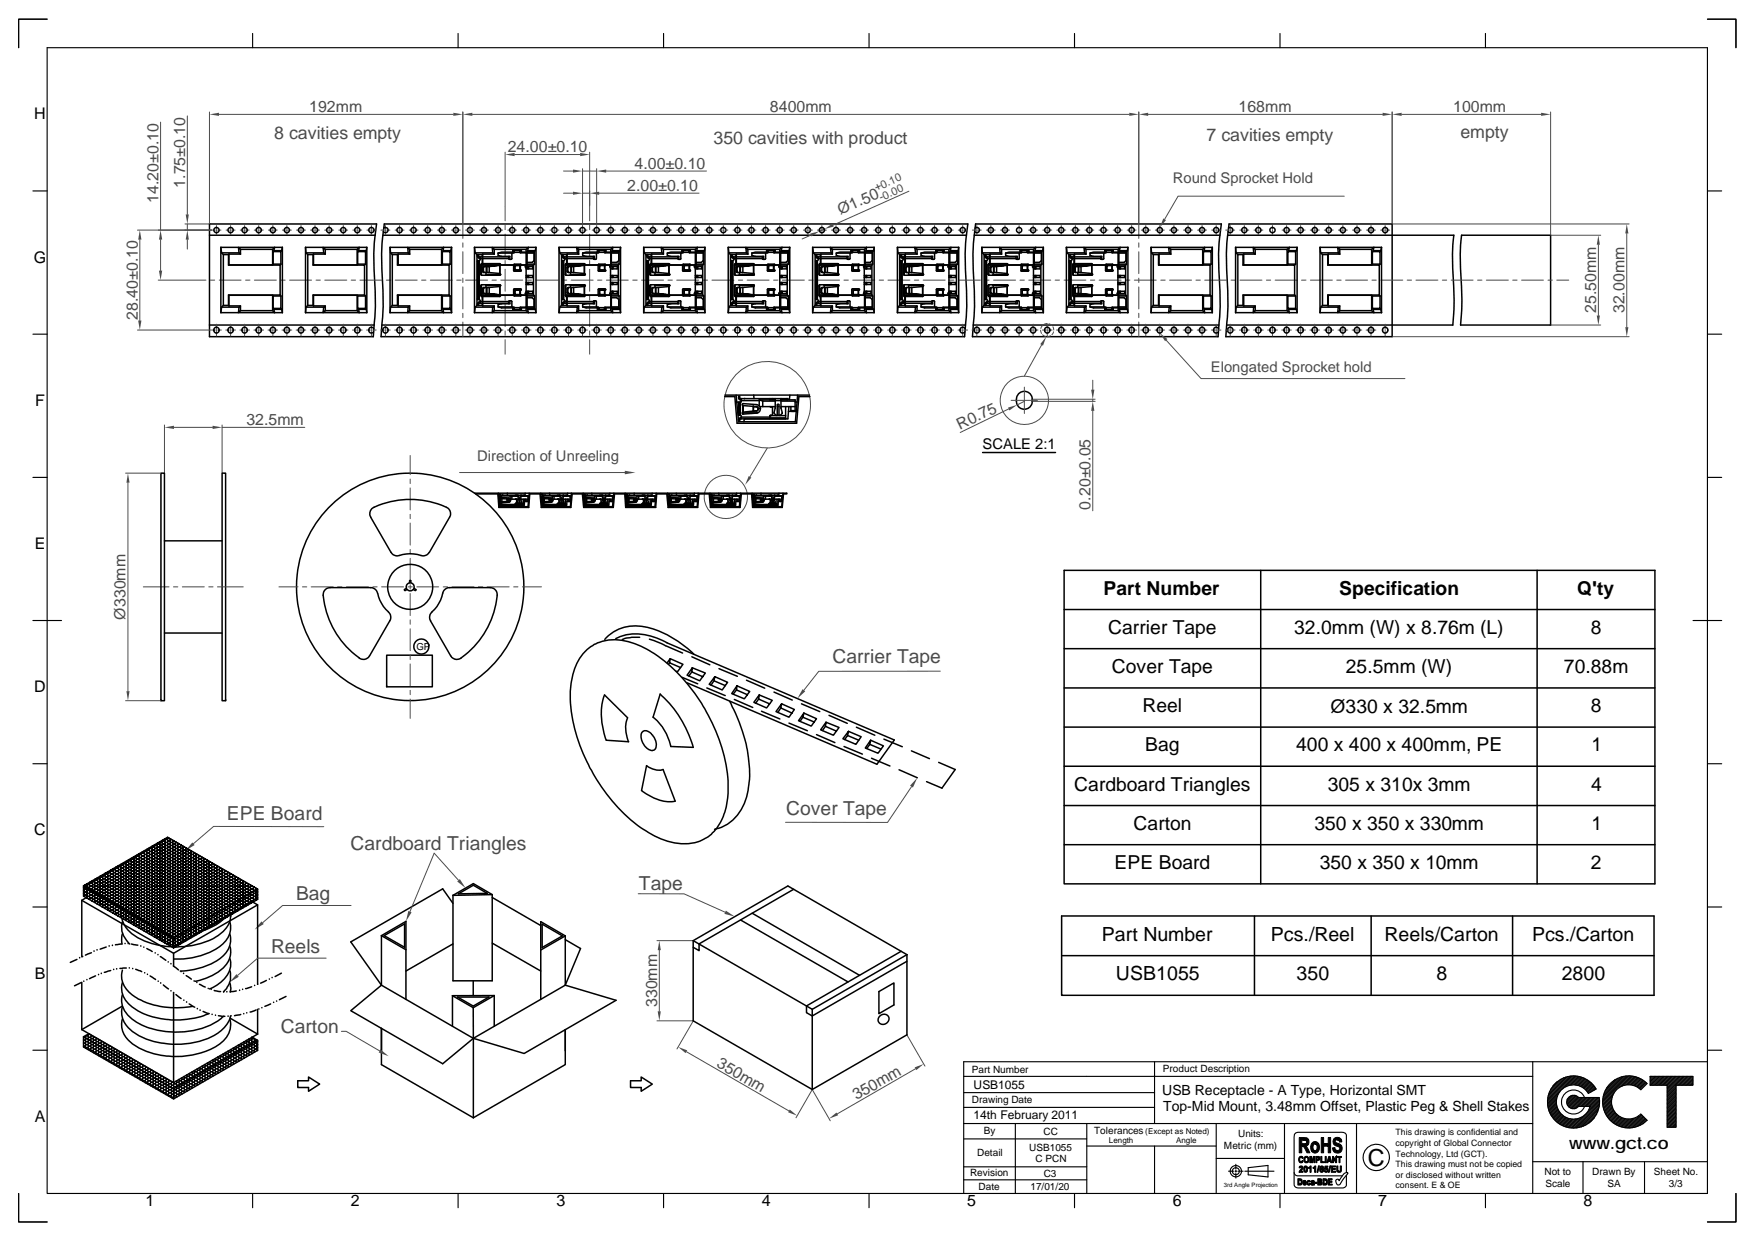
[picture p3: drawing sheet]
<svg xmlns="http://www.w3.org/2000/svg" width="297mm" height="210mm" viewBox="0 0 297 210" stroke-linecap="round" stroke-linejoin="round" font-family="sans-serif">
<defs><g id="words">
<text font-size="4" x="231.5" y="197.3">C</text>
<g font-size="3.3">
<text x="186.8" y="100.6">Part Number</text>
<text x="226.7" y="100.6">Specification</text>
<text x="267" y="100.6">Q'ty</text>
<text x="187.6" y="107.3">Carrier Tape</text>
<text x="219" y="107.3">32.0mm (W) x 8.76m (L)</text>
<text x="269.2" y="107.2">8</text>
<text x="188.2" y="113.9">Cover Tape</text>
<text x="227.8" y="113.9">25.5mm (W)</text>
<text x="264.7" y="113.9">70.88m</text>
<text x="193.4" y="120.5">Reel</text>
<text x="225.2" y="120.6">Ø330 x 32.5mm</text>
<text x="269.2" y="120.5">8</text>
<text x="193.8" y="127.1">Bag</text>
<text x="219.4" y="127.1">400 x 400 x 400mm, PE</text>
<text x="269.4" y="127.1">1</text>
<text x="181.8" y="133.8">Cardboard Triangles</text>
<text x="224.7" y="133.8">305 x 310x 3mm</text>
<text x="269.3" y="133.8">4</text>
<text x="191.9" y="140.4">Carton</text>
<text x="222.5" y="140.4">350 x 350 x 330mm</text>
<text x="269.4" y="140.4">1</text>
<text x="188.7" y="147">EPE Board</text>
<text x="223.4" y="147">350 x 350 x 10mm</text>
<text x="269.3" y="147">2</text>
<text x="186.5" y="159.1">Part Number</text>
<text x="215.1" y="159.2">Pcs./Reel</text>
<text x="234.3" y="159.2">Reels/Carton</text>
<text x="259.3" y="159.2">Pcs./Carton</text>
<text x="188.9" y="165.9">USB1055</text>
<text x="219.5" y="165.8">350</text>
<text x="243.1" y="165.8">8</text>
<text x="264.3" y="165.8">2800</text>
</g>
<g font-size="3.3" fill="#4b4b4b">
<text x="140.9" y="112.3">Carrier Tape</text>
<text x="133.1" y="137.8">Cover Tape</text>
<text x="38.4" y="138.8">EPE Board</text>
<text x="59.3" y="143.9">Cardboard Triangles</text>
<text x="50.1" y="152.3">Bag</text>
<text x="108.1" y="150.7">Tape</text>
<text x="45.9" y="161.3">Reels</text>
<text x="47.5" y="174.8">Carton</text>
</g>
<g font-size="3" fill="#4b4b4b">
<text x="46.4" y="23.4">8 cavities empty</text>
<text x="204.2" y="23.9">7 cavities empty</text>
<text x="247.2" y="23.4">empty</text>
<text x="120.8" y="24.3">350 cavities with product</text>
</g>
<text font-size="2.9" x="265.6" y="194.3">www.gct.co</text>
<g font-size="2.7">
<text x="5.8" y="20.2">H</text>
<text x="5.7" y="44.4">G</text>
<text x="5.9" y="68.7">F</text>
<text x="5.9" y="92.9">E</text>
<text x="5.8" y="117.1">D</text>
<text x="5.8" y="141.4">C</text>
<text x="5.9" y="165.6">B</text>
<text x="5.9" y="189.8">A</text>
<text x="24.6" y="204.1">1</text>
<text x="59.4" y="204.1">2</text>
<text x="94.2" y="204.1">3</text>
<text x="128.9" y="204.1">4</text>
<text x="163.7" y="204.1">5</text>
<text x="198.5" y="204.1">6</text>
<text x="233.3" y="204.1">7</text>
<text x="268" y="204.1">8</text>
</g>
<g font-size="2.7" fill="#4b4b4b">
<text x="52.3" y="19">192mm</text>
<text x="130.3" y="19">8400mm</text>
<text x="209.6" y="19">168mm</text>
<text x="246" y="19">100mm</text>
<text x="85.9" y="25.8">24.00±0.10</text>
<text x="107.4" y="28.6">4.00±0.10</text>
<text x="26.8" y="34.3" transform="rotate(-90 26.8 34.3)">14.20±0.10</text>
<text x="31.3" y="31.8" transform="rotate(-90 31.3 31.8)">1.75±0.10</text>
<text x="106.2" y="32.3">2.00±0.10</text>
<text x="142.2" y="36.4" transform="rotate(-24 142.2 36.4)">Ø1.50</text>
<text x="270.2" y="53" transform="rotate(-90 270.2 53)">25.50mm</text>
<text x="275" y="53" transform="rotate(-90 275 53)">32.00mm</text>
<text x="23.3" y="54.1" transform="rotate(-90 23.3 54.1)">28.40±0.10</text>
<text x="41.7" y="72">32.5mm</text>
<text x="162.5" y="72.8" transform="rotate(-26 162.5 72.8)">R0.75</text>
<text x="184.6" y="86.2" transform="rotate(-90 184.6 86.2)">0.20±0.05</text>
<text x="21.2" y="104.8" transform="rotate(-90 21.2 104.8)">Ø330mm</text>
<text x="111.2" y="170.4" transform="rotate(-90 111.2 170.4)">330mm</text>
<text x="121.2" y="180.4" transform="rotate(30 121.2 180.4)">350mm</text>
<text x="145" y="186.2" transform="rotate(-30 145 186.2)">350mm</text>
</g>
<g font-size="2.5" fill="#4b4b4b">
<text x="198.5" y="31">Round Sprocket Hold</text>
<text x="204.9" y="62.9">Elongated Sprocket hold</text>
<text x="80.8" y="78">Direction of Unreeling</text>
</g>
<text font-size="2.5" x="166.3" y="76">SCALE 2:1</text>
<g font-size="2.4">
<text x="196.7" y="185.2">USB Receptacle - A Type, Horizontal SMT</text>
<text x="196.8" y="188.1">Top-Mid Mount, 3.48mm Offset, Plastic Peg &amp; Shell Stakes</text>
</g>
<g font-size="2">
<text x="164.8" y="184.2">USB1055</text>
<text x="164.7" y="189.3">14th February 2011</text>
</g>
<g font-size="1.9" fill="#4b4b4b">
<text x="148.4" y="32.4" transform="rotate(-24 148.4 32.4)">+0.10</text>
<text x="149.1" y="34" transform="rotate(-24 149.1 34)">-0.00</text>
</g>
<g font-size="1.7">
<text x="164.5" y="181.6">Part Number</text>
<text x="196.8" y="181.4">Product Description</text>
<text x="164.5" y="186.7">Drawing Date</text>
<text x="166.5" y="191.8">By</text>
<text x="185.2" y="191.8">Tolerances</text>
<text x="165.4" y="195.7">Detail</text>
<text x="174.2" y="194.7">USB1055</text>
<text x="175.3" y="196.6">C PCN</text>
<text x="176.6" y="192">CC</text>
<text x="207.2" y="194.4">Metric (mm)</text>
<text x="209.5" y="192.5">Units:</text>
<text x="164.2" y="199.1">Revision</text>
<text x="165.6" y="201.3">Date</text>
<text x="174.4" y="201.3">17/01/20</text>
<text x="176.7" y="199.1">C3</text>
<text x="261.4" y="198.8">Not to</text>
<text x="261.6" y="200.8">Scale</text>
<text x="269.5" y="198.8">Drawn By</text>
<text x="272.1" y="200.8">SA</text>
<text x="279.9" y="198.8">Sheet No.</text>
<text x="282.5" y="200.8">3/3</text>
</g>
<text font-size="1.6" x="70.5" y="109.9">GP</text>
<g font-size="1.5">
<text x="236.2" y="193.9">copyright of Global Connector</text>
<text x="236.2" y="192.1">This drawing is confidential and</text>
<text x="236.2" y="195.7">Technology, Ltd (GCT).</text>
<text x="236.2" y="197.5">This drawing must not be copied</text>
<text x="236.2" y="201">consent. E &amp; OE</text>
<text x="236.2" y="199.2">or disclosed without written</text>
</g>
<g font-size="1.4">
<text x="193.8" y="191.8">(Except as Noted)</text>
<text x="187.7" y="193.4">Length</text>
<text x="199.1" y="193.4">Angle</text>
</g>
<text font-size="1" x="207.1" y="200.8">3rd Angle Projection</text>
</g></defs>
<g fill="none" stroke="#000" stroke-width=".25">
<path d="M35.5 37.9h28.2M65 37.9h98.8M165.1 37.9h41.6M208 37.9h27.6M35.5 57h27.7M64.5 57h98.8M164.6 57h41.6M207.5 57h28.1M180.1 96.5h100v53h-100zM213.4 96.5v53M260.2 96.5v53M180.1 103.1h100"/>
<path d="M180.1 109.8h100M180.1 116.4h100M180.1 123h100M180.1 129.7h100M180.1 136.3h100M179.7 155h100.3v13.4h-100.3zM180.1 142.9h100M212.3 155v13.4M232.1 155v13.4M256 155v13.4M179.7 161.7h100.3"/>
</g>
<g fill="none" stroke="#4b4b4b" stroke-width=".17">
<path d="M85.5 34.9v2.5M85.5 38.1v.8M85.5 39.6v3.7M95.4 32.7h1.6M98.6 32.3v5.8M98.6 32.7h1.2M99.8 32.3v2.5M99.8 34.9v2.5M99.8 38.1v.8M99.8 39.6v3.7M101.4 32.7h16.9M85.5 44.1v.7"/>
<path d="M85.5 45.6v3.7M85.5 50v.8M85.5 51.5v3.8M85.5 56v.7M85.5 57.5v2.4M99.8 44.1v.7M99.8 45.6v3.7M99.8 50v.8M99.8 51.5v3.8M99.8 56v.7M99.8 57.5v2.4"/>
</g>
<g fill="#4b4b4b">
<path d="M97 32.4l1.6 .3-1.6 .3z"/>
<path d="M99.8 32.7l1.6-.3v.6z"/>
</g>
<path d="M95.4 28.9h1.6M98.6 28.5v9.6M98.6 28.9h2.4M101 28.5v9.6M102.6 28.9h17" fill="none" stroke="#4b4b4b" stroke-width=".17"/>
<g fill="#4b4b4b">
<path d="M97 28.7l1.6 .2-1.6 .3z"/>
<path d="M101 28.9l1.6-.2v.5z"/>
</g>
<path d="M85.5 25.7v9.1M87.1 26.1h11.1M99.8 25.7v9.1" fill="none" stroke="#4b4b4b" stroke-width=".17"/>
<g fill="#4b4b4b">
<path d="M85.5 26.1l1.6-.2v.5z"/>
<path d="M98.2 25.9l1.6 .2-1.6 .3z"/>
</g>
<path d="M35.5 37.9v19.1" fill="none" stroke="#000" stroke-width=".25"/>
<path d="M35.5 19v18.8M37.1 19.4h39.6M78.3 19v18.8M78.3 37.9v2.5M78.3 41.1v.7M78.3 42.6v3.7M78.3 47.1v.7M78.3 48.5v3.8M78.3 53v.7M78.3 54.5v2.5" fill="none" stroke="#4b4b4b" stroke-width=".17"/>
<g fill="#4b4b4b">
<path d="M76.7 19.1l1.6 .3-1.6 .2z"/>
<path d="M35.5 19.4l1.6-.3v.5z"/>
</g>
<path d="M63.7 37.9a49.6 49.6 0 0 0-.2 11.9v2.4l-.3 4.8M65 37.9a50.7 50.7 0 0 0-.2 11.9v2.4l-.3 4.8M206.7 37.9a49.6 49.6 0 0 0-.2 11.9v2.4l-.3 4.8M208 37.9a50.7 50.7 0 0 0-.2 11.9v2.4l-.3 4.8M235.6 37.9v19.1M262.4 39.8v15.2" fill="none" stroke="#000" stroke-width=".25"/>
<path d="M192.7 19v18.8M194.3 19.4h39.7M235.6 19v18.8M192.7 37.9v2.5M192.7 41.1v.7M192.7 42.6v3.7M192.7 47.1v.7M192.7 48.5v3.8M192.7 53v.7M192.7 54.5v2.5" fill="none" stroke="#4b4b4b" stroke-width=".17"/>
<g fill="#4b4b4b">
<path d="M234 19.1l1.6 .3-1.6 .2z"/>
<path d="M192.7 19.4l1.6-.3v.5z"/>
</g>
<path d="M163.8 37.9a50.5 50.5 0 0 0-.2 11.8v3.6l-.3 3.7M165.1 37.9a51.3 51.3 0 0 0-.2 11.9v2.3l-.3 4.9" fill="none" stroke="#000" stroke-width=".25"/>
<path d="M78.3 19v18.8M79.9 19.4h111.2M192.7 19v18.8" fill="none" stroke="#4b4b4b" stroke-width=".17"/>
<g fill="#4b4b4b">
<path d="M78.3 19.4l1.6-.3v.5z"/>
<path d="M191.1 19.1l1.6 .3-1.6 .2z"/>
</g>
<path d="M35.5 39.8h28M64.8 39.8h98.8M164.9 39.8h41.6M207.8 39.8h38.3a72.4 72.4 0 0 0 0 11l-.2 4.2h-38.3M262.4 39.8h-15a72.9 72.9 0 0 0 0 11l-.2 4.2h15.2M35.5 55h27.8M64.6 55h98.8M164.7 55h41.6" fill="none" stroke="#000" stroke-width=".25"/>
<path d="M235.6 19v18.8M237.2 19.4h23.6M262.4 19v20.7" fill="none" stroke="#4b4b4b" stroke-width=".17"/>
<g fill="#4b4b4b">
<path d="M260.8 19.1l1.6 .3-1.6 .2z"/>
<path d="M235.6 19.4l1.6-.3v.5z"/>
<path d="M196.9 37l.5 .2-1.1 1.3z"/>
</g>
<path d="M227.5 33.2h-28.1l-2.3 3.9" fill="none" stroke="#4b4b4b" stroke-width=".17"/>
<path d="M196.3 56.4l1.3 1-.4 .3z" fill="#4b4b4b"/>
<path d="M262.5 39.8h8.4M197.4 57.6l5.9 6.5h34.5M262.5 55h8.4M270.5 41.4v12" fill="none" stroke="#4b4b4b" stroke-width=".17"/>
<g fill="#4b4b4b">
<path d="M270.5 39.8l.3 1.6h-.5z"/>
<path d="M270.3 53.4h.5l-.3 1.6z"/>
</g>
<path d="M235.7 37.9h40M275.3 39.5v15.9M235.7 57h40" fill="none" stroke="#4b4b4b" stroke-width=".17"/>
<g fill="#4b4b4b">
<path d="M275.1 55.4h.5l-.3 1.6z"/>
<path d="M275.3 37.9l.3 1.6h-.5z"/>
</g>
<g fill="none" stroke="#000" stroke-width=".25">
<path d="M62.7 87.5l3.5 6M68.5 99.8l.1 .1M68.6 99.9l.3-.2 .1 .2a.66 .66 0 0 0 1-.2l.3 .2M69.3 98.2v.4l-.5 .4v.6l-.3 .1M69.3 98.3l.2-.1v.4l.5 .4 .1 .6 .3 .1M70.4 99.8l-.1 .1M76.1 87.5l-3.4 6M65.4 110.9h7.8v5.3h-7.8zM65.4 116.2h.1"/>
<circle cx="69.4" cy="99.3" r="19.2"/>
<circle cx="71.3" cy="109.4" r="1.27"/>
</g>
<g fill="none" stroke="#4b4b4b" stroke-width=".17">
<path d="M69.4 77.1v3.2M47.2 99.3h3.2M51.2 99.3h.7M52.7 99.3h3.7M57.1 99.3h.8M58.6 99.3h3.8M63.1 99.3h.7M64.6 99.3h3.7M69 99.3h.8M69.4 81.1v.7M69.4 82.6v3.7M69.4 87v.8"/>
<path d="M69.4 88.5v3.7M69.4 93v.7M69.4 94.5v3.7M69.4 98.9v.8M70.5 99.3h3.8M75 99.3h.8M76.5 99.3h3.7M81 99.3h.7M82.4 99.3h3.8M86.9 99.3h.8M88.4 99.3h3.3M69.4 100.4v3.7"/>
<path d="M69.4 104.9v.7M69.4 106.4v3.7M69.4 110.9v.7M69.4 112.3v3.8M69.4 116.8v.7M69.4 118.3v3.2"/>
</g>
<path d="M105.7 79.7l1.8 .3-1.8 .2z" fill="#4b4b4b"/>
<path d="M27.8 71.9v8.1M29.4 72.3h6.6M37.6 71.9v8.1M37.6 72.3h14M77.8 80h27.9" fill="none" stroke="#4b4b4b" stroke-width=".17"/>
<g fill="#4b4b4b">
<path d="M27.8 72.3l1.6-.3v.6z"/>
<path d="M36 72l1.6 .3-1.6 .3z"/>
</g>
<path d="M27.2 80.1h.6v38.5h-.6zM27.8 91.5h9.8M37.6 80.1h.6v38.5h-.6zM63.3 85.8a14.8 14.8 0 0 1 12.3 0M27.2 118.6h.1M27.8 107.1h9.8M38.2 118.6h.1" fill="none" stroke="#000" stroke-width=".25"/>
<path d="M21.3 80.1h5.9M21.7 81.7v35.3M24.3 99.3h4.3M29.4 99.3h.7M30.9 99.3h3.7M35.3 99.3h.8M36.8 99.3h4.4M21.3 118.6h5.9" fill="none" stroke="#4b4b4b" stroke-width=".17"/>
<g fill="#4b4b4b">
<path d="M21.4 117h.5l-.2 1.6z"/>
<path d="M21.7 80.1l.2 1.6h-.5z"/>
</g>
<g fill="none" stroke="#000" stroke-width=".25">
<path d="M63.3 85.8a1.17 1.17 0 0 0-.5 1.7M66.2 93.5a1.18 1.18 0 0 0 1.4 .5M72.6 93.5a1.39 1.39 0 0 1-1.9 .3 5.8 5.8 0 0 0-3.1 .2M75.6 85.8a1.17 1.17 0 0 1 .5 1.7M63.9 100.4a1.18 1.18 0 0 0-1.2-1h-6.8a1.19 1.19 0 0 0-1.2 1.3 14.8 14.8 0 0 0 6.1 10.6M63.9 100.4a6.3 6.3 0 0 0 2 3.3l.2 .3a1.16 1.16 0 0 1-.1 1l-3.5 6a1.21 1.21 0 0 1-1.7 .4M78 111.3a14.6 14.6 0 0 0 6.1-10.9 1.17 1.17 0 0 0-1.1-1h-6.9l-.5 .2a1.49 1.49 0 0 0-.8 1.4l-.2 .5a6.3 6.3 0 0 1-1.7 2.2l-.1 .3a1.16 1.16 0 0 0 .1 1l3.4 6a1.21 1.21 0 0 0 1.7 .4"/>
<circle cx="69.4" cy="99.3" r="3.8"/>
</g>
<g fill="none" stroke="#4b4b4b" stroke-width=".17">
<path d="M26.8 38.9h9M27.2 20.7v18.2M26.8 47.4h6M27.2 40.5v5.3M32.8 47.4h2.1M35.6 47.4h.7M37.1 47.4h3.7M41.6 47.4h.7M43.1 47.4h3.7M47.5 47.4h.8M49 47.4h3.7M53.5 47.4h.7"/>
<path d="M55 47.4h3.7M59.4 47.4h.8M60.9 47.4h3.7M65.4 47.4h.7M66.9 47.4h3.7M71.4 47.4h.7M72.8 47.4h3.8M77.3 47.4h.8M78.8 47.4h3.7M83.3 47.4h.7M84.8 47.4h3.7M89.2 47.4h.8"/>
<path d="M90.7 47.4h3.7M95.2 47.4h.7M96.7 47.4h3.7M101.1 47.4h.8M102.6 47.4h3.7M107.1 47.4h.7M108.6 47.4h3.7M113.1 47.4h.7M114.5 47.4h3.8M119 47.4h.8M120.5 47.4h3.7M125 47.4h.7"/>
<path d="M126.4 47.4h3.8M130.9 47.4h.8M132.4 47.4h3.7M136.9 47.4h.7M138.4 47.4h3.7M142.8 47.4h.8M144.3 47.4h3.8M148.8 47.4h.7M150.3 47.4h3.7M154.7 47.4h.8M156.3 47.4h3.7M160.7 47.4h.8"/>
<path d="M162.2 47.4h3.7M166.7 47.4h.7M168.2 47.4h3.7M172.6 47.4h.8M174.1 47.4h3.7M178.6 47.4h.7M180.1 47.4h3.7M184.6 47.4h.7M186 47.4h3.8M190.5 47.4h.7M192 47.4h3.7M196.5 47.4h.7"/>
<path d="M198 47.4h3.7M202.4 47.4h.8M203.9 47.4h3.7M208.4 47.4h.7M209.9 47.4h3.7M214.3 47.4h.8M215.8 47.4h3.7M220.3 47.4h.7M221.8 47.4h3.7M226.3 47.4h.7M227.7 47.4h3.8M232.2 47.4h.7"/>
<path d="M233.7 47.4h3.7M238.2 47.4h.7M239.6 47.4h3.8M244.1 47.4h.8M245.6 47.4h3.7M250.1 47.4h.7M251.6 47.4h3.7M256 47.4h.8M257.5 47.4h3.7M262 47.4h.7M263.5 47.4h2"/>
</g>
<g fill="#4b4b4b">
<path d="M26.9 45.8h.6l-.3 1.6z"/>
<path d="M27.2 38.9l.3 1.6h-.6z"/>
</g>
<path d="M23.3 38.9h12.5M23.3 55.8h12.5M23.7 40.5v13.7" fill="none" stroke="#4b4b4b" stroke-width=".17"/>
<g fill="#4b4b4b">
<path d="M23.4 54.2h.5l-.2 1.6z"/>
<path d="M23.7 38.9l.2 1.6h-.5z"/>
</g>
<path d="M31.7 19.6v16.7M31.3 37.9h4.1M31.3 38.9h4.5M31.7 37.9v1M31.7 40.5v1.6" fill="none" stroke="#4b4b4b" stroke-width=".17"/>
<g fill="#4b4b4b">
<path d="M31.7 38.9l.3 1.6h-.6z"/>
<path d="M31.4 36.3h.6l-.3 1.6z"/>
</g>
<path d="M137.2 39.8l-1.4 .6M139.5 38.8l-.8 .3M153.8 32.3l-12.8 5.8" fill="none" stroke="#4b4b4b" stroke-width=".17"/>
<g fill="#4b4b4b">
<path d="M137.1 39.5l1.6-.4-1.3 .9z"/>
<path d="M139.5 38.8l1.4-.9 .2 .4z"/>
</g>
<path d="M172 67.5v.4M172 67.5a1.35 1.35 0 0 1 1.6-1.3 1.35 1.35 0 0 1 1.1 1.7 1.33 1.33 0 0 1-1.3 1.3 1.33 1.33 0 0 1-1.4-1.3" fill="none" stroke="#000" stroke-width=".25"/>
<g fill="none" stroke="#4b4b4b" stroke-width=".17">
<path d="M171.1 67.7h4.5M173.4 65.5v4.5"/>
<circle cx="173.4" cy="67.7" r="4.1"/>
</g>
<path d="M177.1 57l-.6 1.5-.4-.3z" fill="#4b4b4b"/>
<path d="M176.3 58.4l-2.9 5.2M174.8 67.5h10.6M174.8 67.9h10.6M185 64.3v1.6M185 67.5v.4M185 69.5v16.9" fill="none" stroke="#4b4b4b" stroke-width=".17"/>
<g fill="#4b4b4b">
<path d="M184.7 65.9h.5l-.2 1.6z"/>
<path d="M185 67.9l.2 1.6h-.5z"/>
</g>
<path d="M166.3 76.6h12.3" fill="none" stroke="#000" stroke-width=".25"/>
<path d="M170.7 69.2l-8.2 4M173.4 67.9l-1.2 .6" fill="none" stroke="#4b4b4b" stroke-width=".17"/>
<path d="M170.6 69l1.6-.5-1.4 1z" fill="#4b4b4b"/>
<circle cx="122.9" cy="84.1" r="3.7" fill="none" stroke="#4b4b4b" stroke-width=".17"/>
<path d="M126.7 80.5l.5 .3-1.1 1.2z" fill="#4b4b4b"/>
<g fill="none" stroke="#4b4b4b" stroke-width=".17">
<path d="M129.9 75.8l-3 4.9M116.2 178l17.3 10M117.3 172.8l-2.7 4.7M137.4 184.4l-2.7 4.7"/>
<circle cx="129.9" cy="68.5" r="7.3"/>
</g>
<g fill="none" stroke="#000" stroke-width=".25">
<path d="M64.6 158.3l4.1 2.4M64.6 158.3l4.1-2.4v13.2M64.6 158.3v8.4M65 158.3l3.5-2v4zM76.7 159.7l-8 4.6M76.7 152.9l-1.8-2.5-15.5 9 5.2 7.3M77.6 151.2l2.5-1.4 2.4 1.4zM83.3 151.4l-6.6 .1M83.3 159.6l8.2 4.7M83.3 151.4v14.6h-6.6v-14.5M83.3 151.4l-3.2-1.9-3.4 2M83.3 151.9l8.2 4.7"/>
<path d="M91.8 156.4l3.4 2-3.4 1.9zM95.7 158.4v8.3l2.6-6.2-2.6-1.5M95.7 158.4l-4.2 2.3M95.7 158.4l-4.2-2.5v13.2M64.6 166.7l15.5 9M64.6 174v6.1l15.5 9M64.6 166.7l-5.2 4.3 15.5 9 5.2-4.3M76.6 168.5l3.5 2M76.6 168.5v5.1M77.4 168.7h5.4l-2.7 1.5zM80.1 170.5v5.2M80.1 166v2.5"/>
<path d="M80.1 175.7l15.6-9 8.6 2.6-15.6 9-8.6-2.6v13.4M83.7 168.5v5.1M83.7 168.5l-3.6 2M83.7 168.5h-7.1M95.7 177.8v-3.6v5.9l-15.6 9M50.4 182.9h1.8v-.7l1.9 1.2-1.9 1.2v-.6h-1.8z"/>
</g>
<g fill="#4b4b4b">
<path d="M114.8 177.2l1.5 .5-.3 .5z"/>
<path d="M133.7 187.7l1.2 1.1-1.5-.6z"/>
</g>
<path d="M111.2 159.2h6.1M111.2 172.7h6.1M111.6 160.8v10.3" fill="none" stroke="#4b4b4b" stroke-width=".17"/>
<g fill="#4b4b4b">
<path d="M111.6 159.2l.2 1.6h-.5z"/>
<path d="M111.3 171.1h.5l-.2 1.6z"/>
</g>
<path d="M133.3 149.9l-16 9.3M134.3 150.5l-16 9.2M117.3 172.7l20.2 11.6" fill="none" stroke="#000" stroke-width=".25"/>
<path d="M153.5 175.2l3 5.2M137.5 184.4l3 5.2M155 180.8l-13.3 7.7" fill="none" stroke="#4b4b4b" stroke-width=".17"/>
<g fill="#4b4b4b">
<path d="M140.3 189.3l1.3-1.1 .3 .5z"/>
<path d="M154.8 180.6l1.5-.6-1.2 1.1z"/>
</g>
<path d="M118.3 159.7v1.2l-1-.6M125.3 155.7l18.2 10.4M127.3 154.5l18.2 10.5M133.3 149.9l20.2 11.6-16 9.3M137.5 170.8v13.5l16-9.2M137.5 170.8l-20.2-11.6v13.5M148.8 167.8l2.5-1.5v3.7l-2.5 1.5zM152.5 161l-16 9.2v1.2l1 .5 16-9.2" fill="none" stroke="#000" stroke-width=".25"/>
<path d="M122.9 154.1l1.5 1-1.8-.5z" fill="#4b4b4b"/>
<path d="M108 151.2h7.8l6.9 3.2" fill="none" stroke="#4b4b4b" stroke-width=".17"/>
<path d="M64.4 177.6l1.4 1.1-1.7-.6z" fill="#4b4b4b"/>
<path d="M57.8 174.5h.8l5.6 3.3" fill="none" stroke="#4b4b4b" stroke-width=".17"/>
<path d="M153.5 161.5v13.6" fill="none" stroke="#000" stroke-width=".25"/>
<path d="M77.4 149.1l.4-.4 1 1.6z" fill="#4b4b4b"/>
<path d="M73.5 144.4l4.1 4.5" fill="none" stroke="#4b4b4b" stroke-width=".17"/>
<path d="M69.1 154.1l.6 .3-1 1.5z" fill="#4b4b4b"/>
<path d="M73.5 144.4l-4.1 9.8" fill="none" stroke="#4b4b4b" stroke-width=".17"/>
<path d="M32.6 142.5l.3 .5-1.5 .9z" fill="#4b4b4b"/>
<path d="M54.8 139.9l-18.6-.1-3.5 3" fill="none" stroke="#4b4b4b" stroke-width=".17"/>
<path d="M106.7 182.9h1.8v-.7l1.9 1.2-1.9 1.2v-.6h-1.8z" fill="none" stroke="#000" stroke-width=".25"/>
<path d="M44.3 155.9l.3 .4-1.5 1z" fill="#4b4b4b"/>
<path d="M59.4 153.2h-11.6l-3.4 2.9" fill="none" stroke="#4b4b4b" stroke-width=".17"/>
<g fill="none" stroke="#000" stroke-width=".25">
<path d="M13.8 152.3l15.6 9 14.2-8.2-.8-.5M13.8 152.3v9.6M14.1 149.9l15.3 8.8 14.2-8.3M14.1 149.9l14.3-8.2 15.2 8.7v1.8l-14.2 8.2-15.3-8.8zM14.1 150.7h.1M14.1 150.1h.1M14.1 151.2h.1M14.2 151.2l.2 .2M14.2 150.7l.2 .2M14.2 150.1l.2 .3M14.3 149.8l.1 .1M14.4 150.4h.2"/>
<path d="M14.4 151.4h.2M14.4 150.9h.2M14.4 150.9l-.2 .3M14.4 150.4l-.2 .3M14.4 151.4l-.2 .3M14.6 151.9l-.8 .4M14.6 149.9l.2 .2M14.6 150.4l.2 .3M14.6 150.9l.2 .3M14.6 151.4l.2 .3M14.8 149.5v.2M14.8 149.7l-.2 .2h-.2l-.2 .2"/>
<path d="M14.8 150.1l-.2 .3M14.8 149.7h.3M14.8 150.7h.3M14.8 150.1h.3M14.8 151.7h.3M14.8 151.2h.3M14.8 151.2l-.2 .2M14.8 150.7l-.2 .2M14.8 151.7l-.1 .2M15.1 151.2l.2 .2M15.1 149.7l.2 .2M15.1 150.1l.2 .3"/>
<path d="M15.1 150.7l.2 .2M15.1 151.7l.2 .2M15.2 149.3l.1 .1M15.3 150.4l-.2 .3M15.3 149.4h.3M15.3 150.4h.3M15.3 151.4h.3M15.3 150.9h.3M15.3 151.9h.3M15.3 149.4l-.2 .3M15.3 151.4l-.2 .3M15.3 150.9l-.2 .3"/>
<path d="M15.3 151.9l-.2 .3M15.6 149.4l.1 .3M15.6 149.9l.1 .2M15.6 150.4l.1 .3M15.6 150.9l.1 .3M15.6 151.4l.1 .3M15.6 151.9l.1 .3M15.6 149l.1 .2M15.7 150.7l-.1 .2M15.7 149.7h.3M15.7 149.2h.3M15.7 150.7h.3"/>
<path d="M15.7 150.1h.3M15.7 149.7l-.1 .2h-.3l-.2 .2M15.7 151.7h.3M15.7 151.2h.3M15.7 152.2h.3M15.7 149.2l-.1 .2M15.7 150.1l-.1 .3M15.7 151.7l-.1 .2M15.7 151.2l-.1 .2M15.7 152.2l-.1 .2M16 149.2l.1 .2M16 149.7l.1 .2"/>
<path d="M16 150.1l.1 .3M16 150.7l.1 .2M16 151.2l.1 .2M16 151.7l.1 .2M16 152.2l.1 .2M16.1 148.8v.1M16.1 150.9l-.1 .3M16.1 149.4h.3M16.1 148.9h.3M16.1 150.4h.3M16.1 151.4h.3M16.1 150.9h.3"/>
<path d="M16.1 152.4h.3M16.1 151.9h.3M16.1 149.4l-.1 .3M16.1 148.9l-.1 .3M16.1 150.4l-.1 .3M16.1 151.9l-.1 .3M16.1 151.4l-.1 .3M16.1 152.4l-.1 .3M16.4 148.9l.2 .3M16.4 149.4l.2 .3M16.4 149.9l.2 .2M16.4 150.4l.2 .3"/>
<path d="M16.4 150.9l.2 .3M16.4 151.4l.2 .3M16.4 151.9l.2 .3M16.4 152.4l.2 .3M16.5 148.5l.1 .2M16.6 151.2l-.2 .2M16.6 148.7h.3M16.6 149.7h.3M16.6 149.2h.3M16.6 150.7h.3M16.6 150.1h.3M16.6 149.7l-.2 .2h-.3l-.1 .2"/>
<path d="M16.6 151.7h.3M16.6 151.2h.3M16.6 152.7h.3M16.6 152.2h.3M16.6 148.7l-.2 .2M16.6 149.2l-.2 .2M16.6 150.7l-.2 .2M16.6 150.1l-.2 .3M16.6 152.2l-.2 .2M16.6 151.7l-.2 .2M16.6 152.7l-.2 .2M16.9 148.7l.1 .2"/>
<path d="M16.9 149.2l.1 .2M16.9 149.7l.1 .2M16.9 150.1l.1 .3M16.9 150.7l.1 .2M16.9 151.2l.1 .2M16.9 151.7l.1 .2M16.9 152.2l.1 .2M16.9 152.7l.1 .2M17 148.3v.1M17 151.4l-.1 .3M17 148.4h.3M17 149.4h.3"/>
<path d="M17 148.9h.3M17 150.4h.3M17 151.4h.3M17 150.9h.3M17 152.4h.3M17 151.9h.3M17 152.9h.3M17 148.9l-.1 .3M17 148.4l-.1 .3M17 149.4l-.1 .3M17 150.9l-.1 .3M17 150.4l-.1 .3"/>
<path d="M17 152.4l-.1 .3M17 151.9l-.1 .3M17 152.9l-.1 .3M17.3 148.4l.2 .3M17.3 148.9l.2 .3M17.3 149.4l.2 .3M17.3 149.9l.2 .2M17.3 150.4l.2 .3M17.3 150.9l.2 .3M17.3 151.4l.2 .3M17.3 151.9l.2 .3M17.3 152.4l.2 .3"/>
<path d="M17.3 152.9l.2 .3M17.4 148l.1 .2M17.5 151.7l-.2 .2M17.5 148.7h.3M17.5 148.2h.3M17.5 149.7h.3M17.5 149.2h.3M17.5 150.7h.3M17.5 150.1h.3M17.5 149.7l-.2 .2h-.3l-.1 .2M17.5 151.7h.3M17.5 151.2h.3"/>
<path d="M17.5 152.7h.3M17.5 152.2h.3M17.5 153.2h.3M17.5 148.2l-.2 .2M17.5 149.2l-.2 .2M17.5 148.7l-.2 .2M17.5 150.1l-.2 .3M17.5 151.2l-.2 .2M17.5 150.7l-.2 .2M17.5 152.7l-.2 .2M17.5 152.2l-.2 .2M17.5 153.2l-.2 .3"/>
<path d="M17.8 151.2l.1 .2M17.8 150.7l.1 .2M17.8 148.2l.1 .2M17.8 148.7l.1 .2M17.8 149.2l.1 .2M17.8 149.7l.1 .2M17.8 150.1l.1 .3M17.8 151.7l.1 .2M17.8 152.2l.1 .2M17.8 152.7l.1 .2M17.8 153.2l.1 .3M17.8 147.8l.1 .1"/>
<path d="M17.9 151.9l-.1 .3M17.9 148.4h.3M17.9 147.9h.3M17.9 149.4h.3M17.9 148.9h.3M17.9 150.4h.3M17.9 151.4h.3M17.9 150.9h.3M17.9 152.4h.3M17.9 151.9h.3M17.9 153.5h.3M17.9 152.9h.3"/>
<path d="M17.9 148.9l-.1 .3M17.9 148.4l-.1 .3M17.9 147.9l-.1 .3M17.9 149.4l-.1 .3M17.9 150.4l-.1 .3M17.9 151.4l-.1 .3M17.9 150.9l-.1 .3M17.9 152.9l-.1 .3M17.9 152.4l-.1 .3M17.9 153.5l-.1 .2M18.2 148.9l.1 .3M18.2 149.4l.1 .3"/>
<path d="M18.2 149.9l.1 .2M18.2 150.4l.1 .3M18.2 150.9l.1 .3M18.2 151.4l.1 .3M18.2 151.9l.1 .3M18.2 152.4l.1 .3M18.2 152.9l.1 .3M18.2 153.5l.1 .2M18.2 147.9l.1 .3M18.2 148.4l.1 .3M18.3 147.5v.1M18.3 152.2l-.1 .2"/>
<path d="M18.3 148.7h.3M18.3 148.2h.3M18.3 147.6h.3M18.3 149.7h.3M18.3 149.2h.3M18.3 150.7h.3M18.3 150.1h.3M18.3 149.7l-.1 .2h-.3l-.1 .2M18.3 151.7h.3M18.3 151.2h.3M18.3 152.7h.3M18.3 152.2h.3"/>
<path d="M18.3 153.7h.3M18.3 153.2h.3M18.3 147.6l-.1 .3M18.3 148.7l-.1 .2M18.3 148.2l-.1 .2M18.3 149.2l-.1 .2M18.3 150.7l-.1 .2M18.3 150.1l-.1 .3M18.3 151.7l-.1 .2M18.3 151.2l-.1 .2M18.3 153.2l-.1 .3M18.3 152.7l-.1 .2"/>
<path d="M18.3 153.7l-.1 .3M18.6 150.7l.2 .2M18.6 150.1l.2 .3M18.6 149.2l.2 .2M18.6 149.7l.2 .2M18.6 151.2l.2 .2M18.6 151.7l.2 .2M18.6 152.2l.2 .2M18.6 152.7l.2 .2M18.6 153.2l.2 .3M18.6 153.7l.2 .3M18.6 147.6l.2 .3"/>
<path d="M18.6 148.2l.2 .2M18.6 148.7l.2 .2M18.7 147.2l.1 .2M18.8 152.4l-.2 .3M18.8 147.4h.3M18.8 148.4h.3M18.8 147.9h.3M18.8 149.4h.3M18.8 148.9h.3M18.8 150.4h.3M18.8 151.4h.3M18.8 150.9h.3"/>
<path d="M18.8 152.4h.3M18.8 151.9h.3M18.8 153.5h.3M18.8 152.9h.3M18.8 154h.3M18.8 147.4l-.2 .2M18.8 147.9l-.2 .3M18.8 148.9l-.2 .3M18.8 148.4l-.2 .3M18.8 149.4l-.2 .3M18.8 151.4l-.2 .3M18.8 150.9l-.2 .3"/>
<path d="M18.8 150.4l-.2 .3M18.8 151.9l-.2 .3M18.8 153.5l-.2 .2M18.8 152.9l-.2 .3M18.8 154l-.2 .2M19 159.9v.1M19.1 153.5l.1 .2M19.1 152.9l.1 .3M19.1 151.4l.1 .3M19.1 150.9l.1 .3M19.1 148.4l.1 .3M19.1 150.4l.1 .3"/>
<path d="M19.1 151.9l.1 .3M19.1 152.4l.1 .3M19.1 154l.1 .2M19.1 147.4l.1 .2M19.1 147.9l.1 .3M19.1 148.9l.1 .3M19.1 149.4l.1 .3M19.1 149.9l.1 .2M19.1 147l.1 .1M19.2 152.7l-.1 .2M19.2 147.1h.3M19.2 148.7h.3"/>
<path d="M19.2 148.2h.3M19.2 147.6h.3M19.2 149.7h.3M19.2 149.2h.3M19.2 150.7h.3M19.2 150.1h.3M19.2 149.7l-.1 .2h-.3l-.2 .2M19.2 151.7h.3M19.2 151.2h.3M19.2 152.7h.3M19.2 152.2h.3M19.2 153.7h.3"/>
<path d="M19.2 153.2h.3M19.2 154.2h.3M19.2 147.1l-.1 .3M19.2 148.2l-.1 .2M19.2 147.6l-.1 .3M19.2 149.2l-.1 .2M19.2 148.7l-.1 .2M19.2 150.7l-.1 .2M19.2 150.1l-.1 .3M19.2 151.2l-.1 .2M19.2 152.2l-.1 .2M19.2 151.7l-.1 .2"/>
<path d="M19.2 153.7l-.1 .3M19.2 153.2l-.1 .3M19.2 154.2l-.1 .3M19.5 150.7l.1 .2M19.5 151.2l.1 .2M19.5 151.7l.1 .2M19.5 152.2l.1 .2M19.5 152.7l.1 .2M19.5 153.2l.1 .3M19.5 153.7l.1 .3M19.5 154.2l.1 .3M19.5 147.1l.1 .3"/>
<path d="M19.5 147.6l.1 .3M19.5 148.2l.1 .2M19.5 148.7l.1 .2M19.5 149.2l.1 .2M19.5 149.7l.1 .2M19.5 150.1l.1 .3M19.6 146.7v.2M19.6 152.9l-.1 .3M19.6 147.4h.4M19.6 146.9h.4M19.6 148.4h.4M19.6 147.9h.4"/>
<path d="M19.6 149.4h.4M19.6 148.9h.4M19.6 150.4h.4M19.6 151.4h.4M19.6 150.9h.4M19.6 152.4h.4M19.6 151.9h.4M19.6 153.5h.4M19.6 152.9h.4M19.6 154.5h.4M19.6 154h.4M19.6 147.4l-.1 .2"/>
<path d="M19.6 146.9l-.1 .2M19.6 148.4l-.1 .3M19.6 147.9l-.1 .3M19.6 149.4l-.1 .3M19.6 148.9l-.1 .3M19.6 150.4l-.1 .3M19.6 151.4l-.1 .3M19.6 150.9l-.1 .3M19.6 152.4l-.1 .3M19.6 154.5l-.1 .2M19.6 151.9l-.1 .3M19.6 154l-.1 .2"/>
<path d="M19.6 153.5l-.1 .2M20 152.9l.1 .3M20 152.4l.1 .3M20 151.4l.1 .3M20 151.9l.1 .3M20 153.5l.1 .2M20 154l.1 .2M20 154.5l.1 .2M20 147.4l.1 .2M20 147.9l.1 .3M20 148.4l.1 .3M20 148.9l.1 .3"/>
<path d="M20 149.4l.1 .3M20 149.9l.1 .2M20 150.4l.1 .3M20 150.9l.1 .3M20 146.9l.1 .2M20 146.5l.1 .1M20.1 153.2l-.1 .3M20.1 147.1h.3M20.1 146.6h.3M20.1 148.7h.3M20.1 148.2h.3M20.1 147.6h.3"/>
<path d="M20.1 149.7h.3M20.1 149.2h.3M20.1 150.7h.3M20.1 150.1h.3M20.1 149.7l-.1 .2h-.4l-.1 .2M20.1 151.7h.3M20.1 151.2h.3M20.1 152.7h.3M20.1 152.2h.3M20.1 153.7h.3M20.1 153.2h.3M20.1 154.7h.3"/>
<path d="M20.1 154.2h.3M20.1 146.6l-.1 .3M20.1 147.6l-.1 .3M20.1 147.1l-.1 .3M20.1 149.2l-.1 .2M20.1 148.7l-.1 .2M20.1 148.2l-.1 .2M20.1 151.2l-.1 .2M20.1 150.7l-.1 .2M20.1 150.1l-.1 .3M20.1 151.7l-.1 .2M20.1 152.7l-.1 .2"/>
<path d="M20.1 152.2l-.1 .2M20.1 154.2l-.1 .3M20.1 153.7l-.1 .3M20.1 154.7l-.1 .3M20.4 152.7l.1 .2M20.4 153.2l.1 .3M20.4 153.7l.1 .3M20.4 154.2l.1 .3M20.4 154.7l.1 .3M20.4 148.2l.1 .2M20.4 146.6l.1 .3M20.4 148.7l.1 .2"/>
<path d="M20.4 147.1l.1 .3M20.4 149.2l.1 .2M20.4 147.6l.1 .3M20.4 149.7l.1 .2M20.4 150.1l.1 .3M20.4 150.7l.1 .2M20.4 151.2l.1 .2M20.4 151.7l.1 .2M20.4 152.2l.1 .2M20.5 146.3v.1M20.5 153.5l-.1 .2M20.5 147.4h.3"/>
<path d="M20.5 146.9h.3M20.5 146.4h.3M20.5 148.4h.3M20.5 147.9h.3M20.5 149.4h.3M20.5 148.9h.3M20.5 150.4h.3M20.5 151.4h.3M20.5 150.9h.3M20.5 152.4h.3M20.5 151.9h.3M20.5 153.5h.3"/>
<path d="M20.5 152.9h.3M20.5 155h.3M20.5 154.5h.3M20.5 154h.3M20.5 146.9l-.1 .2M20.5 146.4l-.1 .2M20.5 147.9l-.1 .3M20.5 147.4l-.1 .2M20.5 150.4l-.1 .3M20.5 148.9l-.1 .3M20.5 148.4l-.1 .3M20.5 151.4l-.1 .3"/>
<path d="M20.5 150.9l-.1 .3M20.5 149.4l-.1 .3M20.5 152.4l-.1 .3M20.5 151.9l-.1 .3M20.5 152.9l-.1 .3M20.5 154.5l-.1 .2M20.5 154l-.1 .2M20.5 155l-.1 .2M20.6 159.7l-1.1 .2M20.6 155.3a5.3 5.3 0 0 0 3.3 3.6 13 13 0 0 0 5.1 1.3M20.7 156a3.6 3.6 0 0 0 1.2 3.7M20.7 158l-.1 .9 .1 .8"/>
<path d="M20.8 152.9l.2 .3M20.8 153.5l.2 .2M20.8 154l.2 .2M20.8 154.5l.2 .2M20.8 155l.2 .2M20.8 148.4l.2 .3M20.8 148.9l.2 .3M20.8 149.4l.2 .3M20.8 149.9l.2 .2M20.8 150.4l.2 .3M20.8 150.9l.2 .3M20.8 151.4l.2 .3"/>
<path d="M20.8 151.9l.2 .3M20.8 152.4l.2 .3M20.8 146.4l.2 .2M20.8 146.9l.2 .2M20.8 147.4l.2 .2M20.8 147.9l.2 .3M20.9 146l.1 .1M21 153.7l-.2 .3M21 147.1h.3M21 146.6h.3M21 146.1h.3M21 148.7h.3"/>
<path d="M21 148.2h.3M21 147.6h.3M21 149.7h.3M21 149.2h.3M21 150.7h.3M21 150.1h.3M21 149.7l-.2 .2h-.3l-.1 .2M21 151.7h.3M21 151.2h.3M21 152.7h.3M21 152.2h.3M21 153.7h.3"/>
<path d="M21 153.2h.3M21 154.7h.3M21 154.2h.3M21 155.2h.3M21 146.1l-.2 .3M21 147.1l-.2 .3M21 146.6l-.2 .3M21 148.2l-.2 .2M21 147.6l-.2 .3M21 149.2l-.2 .2M21 148.7l-.2 .2M21 150.1l-.2 .3"/>
<path d="M21 151.2l-.2 .2M21 150.7l-.2 .2M21 152.7l-.2 .2M21 152.2l-.2 .2M21 151.7l-.2 .2M21 153.2l-.2 .3M21 154.7l-.2 .3M21 154.2l-.2 .3M21 155.2l-.2 .3M21.2 159.6v.1M21.3 150.1l.1 .3M21.3 153.7l.1 .3"/>
<path d="M21.3 154.2l.1 .3M21.3 154.7l.1 .3M21.3 155.2l.1 .3M21.3 149.2l.1 .2M21.3 149.7l.1 .2M21.3 150.7l.1 .2M21.3 151.2l.1 .2M21.3 151.7l.1 .2M21.3 152.2l.1 .2M21.3 152.7l.1 .2M21.3 153.2l.1 .3M21.3 146.1l.1 .3"/>
<path d="M21.3 146.6l.1 .3M21.3 147.1l.1 .3M21.3 147.6l.1 .3M21.3 148.2l.1 .2M21.3 148.7l.1 .2M21.3 145.8l.1 .1M21.4 154l-.1 .2M21.4 145.9h.3M21.4 147.4h.3M21.4 146.9h.3M21.4 146.4h.3M21.4 148.4h.3"/>
<path d="M21.4 147.9h.3M21.4 149.4h.3M21.4 148.9h.3M21.4 150.4h.3M21.4 151.4h.3M21.4 150.9h.3M21.4 152.4h.3M21.4 151.9h.3M21.4 153.5h.3M21.4 152.9h.3M21.4 155h.3M21.4 154.5h.3"/>
<path d="M21.4 154h.3M21.4 155.5h.3M21.4 146.4l-.1 .2M21.4 145.9l-.1 .2M21.4 147.4l-.1 .2M21.4 146.9l-.1 .2M21.4 148.9l-.1 .3M21.4 148.4l-.1 .3M21.4 147.9l-.1 .3M21.4 149.4l-.1 .3M21.4 150.4l-.1 .3M21.4 151.9l-.1 .3"/>
<path d="M21.4 151.4l-.1 .3M21.4 150.9l-.1 .3M21.4 152.4l-.1 .3M21.4 153.5l-.1 .2M21.4 152.9l-.1 .3M21.4 155l-.1 .2M21.4 154.5l-.1 .2M21.4 155.5l-.1 .3M21.7 159.6v.1M21.7 154.5l.1 .2M21.7 155l.1 .2M21.7 155.5l.1 .3"/>
<path d="M21.7 150.4l.1 .3M21.7 150.9l.1 .3M21.7 151.4l.1 .3M21.7 151.9l.1 .3M21.7 152.4l.1 .3M21.7 152.9l.1 .3M21.7 153.5l.1 .2M21.7 154l.1 .2M21.7 146.4l.1 .2M21.7 146.9l.1 .2M21.7 147.4l.1 .2M21.7 147.9l.1 .3"/>
<path d="M21.7 148.4l.1 .3M21.7 148.9l.1 .3M21.7 149.4l.1 .3M21.7 149.9l.1 .2M21.7 145.9l.1 .2M21.8 145.5v.1M21.8 154.2l-.1 .3M21.8 145.6h.3M21.8 147.1h.3M21.8 146.6h.3M21.8 146.1h.3M21.8 148.7h.3"/>
<path d="M21.8 148.2h.3M21.8 147.6h.3M21.8 149.7h.3M21.8 149.2h.3M21.8 150.7h.3M21.8 150.1h.3M21.8 149.7l-.1 .2h-.3l-.1 .2M21.8 151.7h.3M21.8 151.2h.3M21.8 152.7h.3M21.8 152.2h.3M21.8 153.7h.3"/>
<path d="M21.8 153.2h.3M21.8 154.7h.3M21.8 154.2h.3M21.8 155.8h.3M21.8 155.2h.3M21.8 145.6l-.1 .3M21.8 146.6l-.1 .3M21.8 146.1l-.1 .3M21.8 147.6l-.1 .3M21.8 147.1l-.1 .3M21.8 148.7l-.1 .2M21.8 148.2l-.1 .2"/>
<path d="M21.8 149.2l-.1 .2M21.8 150.7l-.1 .2M21.8 150.1l-.1 .3M21.8 151.7l-.1 .2M21.8 151.2l-.1 .2M21.8 152.7l-.1 .2M21.8 152.2l-.1 .2M21.8 153.7l-.1 .3M21.8 153.2l-.1 .3M21.8 155.2l-.1 .3M21.8 154.7l-.1 .3M21.8 155.8l-.1 .2"/>
<path d="M22.1 155.2l.2 .3M22.1 155.8l.2 .2M22.1 150.7l.2 .2M22.1 151.2l.2 .2M22.1 151.7l.2 .2M22.1 152.2l.2 .2M22.1 152.7l.2 .2M22.1 153.2l.2 .3M22.1 153.7l.2 .3M22.1 154.2l.2 .3M22.1 154.7l.2 .3M22.1 147.1l.2 .3"/>
<path d="M22.1 147.6l.2 .3M22.1 148.2l.2 .2M22.1 148.7l.2 .2M22.1 149.2l.2 .2M22.1 149.7l.2 .2M22.1 150.1l.2 .3M22.1 145.6l.2 .3M22.1 146.1l.2 .3M22.1 146.6l.2 .3M22.2 159.7l1.1 .2M22.2 145.3l.1 .1M22.3 154.5l-.2 .2"/>
<path d="M22.3 145.9h.3M22.3 145.4h.3M22.3 147.4h.3M22.3 146.9h.3M22.3 146.4h.3M22.3 148.4h.3M22.3 147.9h.3M22.3 149.4h.3M22.3 148.9h.3M22.3 150.4h.3M22.3 151.4h.3M22.3 150.9h.3"/>
<path d="M22.3 152.4h.3M22.3 151.9h.3M22.3 153.5h.3M22.3 152.9h.3M22.3 155h.3M22.3 154.5h.3M22.3 154h.3M22.3 156h.3M22.3 155.5h.3M22.3 145.9l-.2 .2M22.3 145.4l-.2 .2M22.3 146.9l-.2 .2"/>
<path d="M22.3 146.4l-.2 .2M22.3 147.9l-.2 .3M22.3 147.4l-.2 .2M22.3 148.9l-.2 .3M22.3 148.4l-.2 .3M22.3 149.4l-.2 .3M22.3 150.9l-.2 .3M22.3 150.4l-.2 .3M22.3 151.9l-.2 .3M22.3 151.4l-.2 .3M22.3 153.5l-.2 .2M22.3 152.9l-.2 .3"/>
<path d="M22.3 152.4l-.2 .3M22.3 154l-.2 .2M22.3 155.5l-.2 .3M22.3 155l-.2 .2M22.3 156l-.2 .2M22.6 151.4l.1 .3M22.6 150.4l.1 .3M22.6 145.4l.1 .2M22.6 156l.1 .3M22.6 153.5l.1 .2M22.6 151.9l.1 .3M22.6 154l.1 .2"/>
<path d="M22.6 152.4l.1 .3M22.6 154.5l.1 .2M22.6 152.9l.1 .3M22.6 155.5l.1 .3M22.6 155l.1 .2M22.6 148.4l.1 .3M22.6 148.9l.1 .3M22.6 149.4l.1 .3M22.6 149.9l.1 .2M22.6 150.9l.1 .3M22.6 145.9l.1 .2M22.6 146.4l.1 .2"/>
<path d="M22.6 146.9l.1 .2M22.6 147.4l.1 .2M22.6 147.9l.1 .3M22.6 145l.1 .1M22.7 154.7l-.1 .3M22.7 145.6h.3M22.7 145.1h.3M22.7 147.1h.3M22.7 146.6h.3M22.7 146.1h.3M22.7 148.7h.3M22.7 148.2h.3"/>
<path d="M22.7 147.6h.3M22.7 149.7h.3M22.7 149.2h.3M22.7 150.7h.3M22.7 150.1h.3M22.7 149.7l-.1 .2h-.3l-.2 .2M22.7 151.7h.3M22.7 151.2h.3M22.7 152.7h.3M22.7 152.2h.3M22.7 153.7h.3M22.7 153.2h.3"/>
<path d="M22.7 154.7h.3M22.7 154.2h.3M22.7 156.3h.3M22.7 155.8h.3M22.7 155.2h.3M22.7 145.1l-.1 .3M22.7 146.1l-.1 .3M22.7 145.6l-.1 .3M22.7 147.1l-.1 .3M22.7 146.6l-.1 .3M22.7 148.2l-.1 .2M22.7 147.6l-.1 .3"/>
<path d="M22.7 149.2l-.1 .2M22.7 148.7l-.1 .2M22.7 150.1l-.1 .3M22.7 151.2l-.1 .2M22.7 150.7l-.1 .2M22.7 152.2l-.1 .2M22.7 151.7l-.1 .2M22.7 153.2l-.1 .3M22.7 152.7l-.1 .2M22.7 154.2l-.1 .3M22.7 153.7l-.1 .3M22.7 155.8l-.1 .2"/>
<path d="M22.7 155.2l-.1 .3M22.7 156.3l-.1 .2M23 152.2l.2 .2M23 152.7l.2 .2M23 153.2l.2 .3M23 153.7l.2 .3M23 154.2l.2 .3M23 154.7l.2 .3M23 155.2l.2 .3M23 155.8l.2 .2M23 156.3l.2 .2M23 148.7l.2 .2"/>
<path d="M23 149.2l.2 .2M23 149.7l.2 .2M23 150.1l.2 .3M23 150.7l.2 .2M23 151.2l.2 .2M23 151.7l.2 .2M23 145.6l.2 .3M23 146.1l.2 .3M23 146.6l.2 .3M23 147.1l.2 .3M23 147.6l.2 .3M23 148.2l.2 .2"/>
<path d="M23 145.1l.2 .3M23.1 144.7l.1 .2M23.2 155l-.2 .2M23.2 145.9h.3M23.2 145.4h.3M23.2 144.9h.3M23.2 147.4h.3M23.2 146.9h.3M23.2 146.4h.3M23.2 148.4h.3M23.2 147.9h.3M23.2 149.4h.3"/>
<path d="M23.2 148.9h.3M23.2 150.4h.3M23.2 151.4h.3M23.2 150.9h.3M23.2 152.4h.3M23.2 151.9h.3M23.2 153.5h.3M23.2 152.9h.3M23.2 155h.3M23.2 154.5h.3M23.2 154h.3M23.2 156.5h.3"/>
<path d="M23.2 156h.3M23.2 155.5h.3M23.2 145.4l-.2 .2M23.2 144.9l-.2 .2M23.2 146.4l-.2 .2M23.2 145.9l-.2 .2M23.2 147.4l-.2 .2M23.2 146.9l-.2 .2M23.2 148.4l-.2 .3M23.2 147.9l-.2 .3M23.2 149.4l-.2 .3M23.2 148.9l-.2 .3"/>
<path d="M23.2 150.4l-.2 .3M23.2 151.4l-.2 .3M23.2 150.9l-.2 .3M23.2 152.4l-.2 .3M23.2 151.9l-.2 .3M23.2 153.5l-.2 .2M23.2 152.9l-.2 .3M23.2 154.5l-.2 .2M23.2 154l-.2 .2M23.2 156l-.2 .3M23.2 155.5l-.2 .3M23.2 156.5l-.2 .2"/>
<path d="M23.5 152.9l.1 .3M23.5 153.5l.1 .2M23.5 154l.1 .2M23.5 154.5l.1 .2M23.5 155l.1 .2M23.5 155.5l.1 .3M23.5 156l.1 .3M23.5 156.5l.1 .3M23.5 149.4l.1 .3M23.5 149.9l.1 .2M23.5 150.4l.1 .3M23.5 150.9l.1 .3"/>
<path d="M23.5 151.4l.1 .3M23.5 151.9l.1 .3M23.5 152.4l.1 .3M23.5 146.4l.1 .2M23.5 146.9l.1 .2M23.5 147.4l.1 .2M23.5 147.9l.1 .3M23.5 148.4l.1 .3M23.5 148.9l.1 .3M23.5 144.9l.1 .2M23.5 145.4l.1 .2M23.5 145.9l.1 .2"/>
<path d="M23.5 144.5l.1 .1M23.6 155.2l-.1 .3M23.6 145.6h.3M23.6 145.1h.3M23.6 144.6h.3M23.6 147.1h.3M23.6 146.6h.3M23.6 146.1h.3M23.6 148.7h.3M23.6 148.2h.3M23.6 147.6h.3M23.6 149.7h.3"/>
<path d="M23.6 149.2h.3M23.6 150.7h.3M23.6 150.1h.3M23.6 149.7l-.1 .2h-.3l-.2 .2M23.6 151.7h.3M23.6 151.2h.3M23.6 152.7h.3M23.6 152.2h.3M23.6 153.7h.3M23.6 153.2h.3M23.6 154.7h.3M23.6 154.2h.3"/>
<path d="M23.6 156.8h.3M23.6 156.3h.3M23.6 155.8h.3M23.6 155.2h.3M23.6 144.6l-.1 .3M23.6 145.6l-.1 .3M23.6 145.1l-.1 .3M23.6 146.6l-.1 .3M23.6 146.1l-.1 .3M23.6 148.2l-.1 .2M23.6 147.6l-.1 .3M23.6 147.1l-.1 .3"/>
<path d="M23.6 148.7l-.1 .2M23.6 149.2l-.1 .2M23.6 150.7l-.1 .2M23.6 150.1l-.1 .3M23.6 152.2l-.1 .2M23.6 151.7l-.1 .2M23.6 151.2l-.1 .2M23.6 152.7l-.1 .2M23.6 153.7l-.1 .3M23.6 153.2l-.1 .3M23.6 154.7l-.1 .3M23.6 154.2l-.1 .3"/>
<path d="M23.6 156.3l-.1 .2M23.6 155.8l-.1 .2M23.6 156.8l-.1 .2M23.9 153.7l.1 .3M23.9 154.2l.1 .3M23.9 154.7l.1 .3M23.9 155.2l.1 .3M23.9 155.8l.1 .2M23.9 156.3l.1 .2M23.9 156.8l.1 .2M23.9 150.1l.1 .3M23.9 150.7l.1 .2"/>
<path d="M23.9 151.2l.1 .2M23.9 151.7l.1 .2M23.9 152.2l.1 .2M23.9 152.7l.1 .2M23.9 153.2l.1 .3M23.9 147.1l.1 .3M23.9 147.6l.1 .3M23.9 148.2l.1 .2M23.9 148.7l.1 .2M23.9 149.2l.1 .2M23.9 149.7l.1 .2M23.9 144.6l.1 .3"/>
<path d="M23.9 145.1l.1 .3M23.9 145.6l.1 .3M23.9 146.1l.1 .3M23.9 146.6l.1 .3M24 144.2v.1M24 155.5l-.1 .3M24 145.9h.3M24 145.4h.3M24 144.9h.3M24 144.3h.3M24 147.4h.3M24 146.9h.3"/>
<path d="M24 146.4h.3M24 148.4h.3M24 147.9h.3M24 149.4h.3M24 148.9h.3M24 150.4h.3M24 151.4h.3M24 150.9h.3M24 152.4h.3M24 151.9h.3M24 153.5h.3M24 152.9h.3"/>
<path d="M24 155h.3M24 154.5h.3M24 154h.3M24 157h.3M24 156.5h.3M24 156h.3M24 155.5h.3M24 144.9l-.1 .2M24 144.3l-.1 .3M24 145.9l-.1 .2M24 145.4l-.1 .2M24 146.9l-.1 .2"/>
<path d="M24 146.4l-.1 .2M24 147.9l-.1 .3M24 147.4l-.1 .2M24 148.9l-.1 .3M24 148.4l-.1 .3M24 149.4l-.1 .3M24 150.9l-.1 .3M24 150.4l-.1 .3M24 151.9l-.1 .3M24 151.4l-.1 .3M24 152.9l-.1 .3M24 152.4l-.1 .3"/>
<path d="M24 154l-.1 .2M24 153.5l-.1 .2M24 155l-.1 .2M24 154.5l-.1 .2M24 156.5l-.1 .3M24 156l-.1 .3M24 157l-.1 .2M24.3 154.5l.2 .2M24.3 155l.2 .2M24.3 155.5l.2 .3M24.3 156l.2 .3M24.3 156.5l.2 .3"/>
<path d="M24.3 157l.2 .3M24.3 150.9l.2 .3M24.3 151.4l.2 .3M24.3 151.9l.2 .3M24.3 152.4l.2 .3M24.3 152.9l.2 .3M24.3 153.5l.2 .2M24.3 154l.2 .2M24.3 147.9l.2 .3M24.3 148.4l.2 .3M24.3 148.9l.2 .3M24.3 149.4l.2 .3"/>
<path d="M24.3 149.9l.2 .2M24.3 150.4l.2 .3M24.3 144.3l.2 .3M24.3 144.9l.2 .2M24.3 145.4l.2 .2M24.3 145.9l.2 .2M24.3 146.4l.2 .2M24.3 146.9l.2 .2M24.3 147.4l.2 .2M24.4 144l.1 .1M24.5 155.8l-.2 .2M24.5 145.6h.3"/>
<path d="M24.5 145.1h.3M24.5 144.6h.3M24.5 144.1h.3M24.5 147.1h.3M24.5 146.6h.3M24.5 146.1h.3M24.5 148.7h.3M24.5 148.2h.3M24.5 147.6h.3M24.5 149.7h.3M24.5 149.2h.3M24.5 150.7h.3"/>
<path d="M24.5 150.1h.3M24.5 149.7l-.2 .2h-.3l-.1 .2M24.5 151.7h.3M24.5 151.2h.3M24.5 152.7h.3M24.5 152.2h.3M24.5 153.7h.3M24.5 153.2h.3M24.5 154.7h.3M24.5 154.2h.3M24.5 156.8h.3M24.5 156.3h.3"/>
<path d="M24.5 155.8h.3M24.5 155.2h.3M24.5 157.3h.3M24.5 144.1l-.2 .2M24.5 145.1l-.2 .3M24.5 144.6l-.2 .3M24.5 146.1l-.2 .3M24.5 145.6l-.2 .3M24.5 147.1l-.2 .3M24.5 146.6l-.2 .3M24.5 148.2l-.2 .2M24.5 147.6l-.2 .3"/>
<path d="M24.5 149.2l-.2 .2M24.5 148.7l-.2 .2M24.5 150.1l-.2 .3M24.5 151.2l-.2 .2M24.5 150.7l-.2 .2M24.5 152.2l-.2 .2M24.5 151.7l-.2 .2M24.5 153.7l-.2 .3M24.5 153.2l-.2 .3M24.5 152.7l-.2 .2M24.5 154.7l-.2 .3M24.5 154.2l-.2 .3"/>
<path d="M24.5 155.2l-.2 .3M24.5 156.8l-.2 .2M24.5 156.3l-.2 .2M24.5 157.3l-.2 .2M24.8 155.2l.2 .3M24.8 155.8l.2 .2M24.8 156.3l.2 .2M24.8 156.8l.2 .2M24.8 157.3l.2 .2M24.8 151.7l.2 .2M24.8 152.2l.2 .2M24.8 152.7l.2 .2"/>
<path d="M24.8 153.2l.2 .3M24.8 153.7l.2 .3M24.8 154.2l.2 .3M24.8 154.7l.2 .3M24.8 148.7l.2 .2M24.8 149.2l.2 .2M24.8 149.7l.2 .2M24.8 150.1l.2 .3M24.8 150.7l.2 .2M24.8 151.2l.2 .2M24.8 145.6l.2 .3M24.8 146.1l.2 .3"/>
<path d="M24.8 146.6l.2 .3M24.8 147.1l.2 .3M24.8 147.6l.2 .3M24.8 148.2l.2 .2M24.8 144.1l.2 .2M24.8 144.6l.2 .3M24.8 145.1l.2 .3M24.8 143.7l.2 .1M25 156l-.2 .3M25 145.9h.2M25 145.4h.2M25 144.9h.2"/>
<path d="M25 144.3h.2M25 143.8h.2M25 147.4h.2M25 146.9h.2M25 146.4h.2M25 148.4h.2M25 147.9h.2M25 149.4h.2M25 148.9h.2M25 150.4h.2M25 151.4h.2M25 150.9h.2"/>
<path d="M25 152.4h.2M25 151.9h.2M25 153.5h.2M25 152.9h.2M25 155h.2M25 154.5h.2M25 154h.2M25 157h.2M25 156.5h.2M25 156h.2M25 155.5h.2M25 157.5h.2"/>
<path d="M25 144.3l-.2 .3M25 143.8l-.2 .3M25 145.4l-.2 .2M25 144.9l-.2 .2M25 145.9l-.2 .2M25 146.4l-.2 .2M25 147.4l-.2 .2M25 146.9l-.2 .2M25 147.9l-.2 .3M25 148.4l-.2 .3M25 149.4l-.2 .3M25 148.9l-.2 .3"/>
<path d="M25 150.4l-.2 .3M25 151.4l-.2 .3M25 150.9l-.2 .3M25 152.4l-.2 .3M25 151.9l-.2 .3M25 153.5l-.2 .2M25 152.9l-.2 .3M25 154.5l-.2 .2M25 154l-.2 .2M25 155l-.2 .2M25 155.5l-.2 .3M25 157l-.2 .3"/>
<path d="M25 156.5l-.2 .3M25 157.5l-.2 .2M25.2 156l.2 .3M25.2 156.5l.2 .3M25.2 157l.2 .3M25.2 157.5l.2 .3M25.2 152.4l.2 .3M25.2 152.9l.2 .3M25.2 153.5l.2 .2M25.2 154l.2 .2M25.2 154.5l.2 .2M25.2 155l.2 .2"/>
<path d="M25.2 155.5l.2 .3M25.2 149.4l.2 .3M25.2 149.9l.2 .2M25.2 150.4l.2 .3M25.2 150.9l.2 .3M25.2 151.4l.2 .3M25.2 151.9l.2 .3M25.2 145.9l.2 .2M25.2 146.4l.2 .2M25.2 146.9l.2 .2M25.2 147.4l.2 .2M25.2 147.9l.2 .3"/>
<path d="M25.2 148.4l.2 .3M25.2 148.9l.2 .3M25.2 143.8l.2 .3M25.2 144.3l.2 .3M25.2 144.9l.2 .2M25.2 145.4l.2 .2M25.3 143.5l.1 .1M25.4 156.3l-.2 .2M25.4 157.3l-.2 .2M25.4 156.8l-.2 .2M25.4 145.6h.3M25.4 145.1h.3"/>
<path d="M25.4 144.6h.3M25.4 144.1h.3M25.4 143.6h.3M25.4 147.1h.3M25.4 146.6h.3M25.4 146.1h.3M25.4 148.7h.3M25.4 148.2h.3M25.4 147.6h.3M25.4 149.7h.3M25.4 149.2h.3M25.4 150.7h.3"/>
<path d="M25.4 150.1h.3M25.4 149.7l-.2 .2h-.2l-.2 .2M25.4 151.7h.3M25.4 151.2h.3M25.4 152.7h.3M25.4 152.2h.3M25.4 153.7h.3M25.4 153.2h.3M25.4 154.7h.3M25.4 154.2h.3M25.4 156.8h.3M25.4 156.3h.3"/>
<path d="M25.4 155.8h.3M25.4 155.2h.3M25.4 157.8h.3M25.4 157.3h.3M25.4 143.6l-.2 .2M25.4 144.6l-.2 .3M25.4 144.1l-.2 .2M25.4 145.6l-.2 .3M25.4 145.1l-.2 .3M25.4 146.6l-.2 .3M25.4 146.1l-.2 .3M25.4 147.6l-.2 .3"/>
<path d="M25.4 147.1l-.2 .3M25.4 148.7l-.2 .2M25.4 148.2l-.2 .2M25.4 149.2l-.2 .2M25.4 150.7l-.2 .2M25.4 150.1l-.2 .3M25.4 151.7l-.2 .2M25.4 151.2l-.2 .2M25.4 152.7l-.2 .2M25.4 152.2l-.2 .2M25.4 154.2l-.2 .3M25.4 153.7l-.2 .3"/>
<path d="M25.4 153.2l-.2 .3M25.4 155.2l-.2 .3M25.4 154.7l-.2 .3M25.4 155.8l-.2 .2M25.4 157.8l-.1 .2M25.7 156.8l.1 .2M25.7 157.3l.1 .2M25.7 157.8l.1 .2M25.7 153.2l.1 .3M25.7 153.7l.1 .3M25.7 154.2l.1 .3M25.7 154.7l.1 .3"/>
<path d="M25.7 155.2l.1 .3M25.7 155.8l.1 .2M25.7 156.3l.1 .2M25.7 150.1l.1 .3M25.7 150.7l.1 .2M25.7 151.7l.1 .2M25.7 151.2l.1 .2M25.7 152.2l.1 .2M25.7 152.7l.1 .2M25.7 147.6l.1 .3M25.7 147.1l.1 .3M25.7 148.2l.1 .2"/>
<path d="M25.7 148.7l.1 .2M25.7 149.2l.1 .2M25.7 149.7l.1 .2M25.7 143.6l.1 .2M25.7 144.1l.1 .2M25.7 145.1l.1 .3M25.7 144.6l.1 .3M25.7 146.1l.1 .3M25.7 145.6l.1 .3M25.7 146.6l.1 .3M25.7 143.2l.1 .1M25.8 156.5l-.1 .3"/>
<path d="M25.8 145.9h.3M25.8 145.4h.3M25.8 144.9h.3M25.8 144.3h.3M25.8 143.8h.3M25.8 143.3h.3M25.8 147.4h.3M25.8 146.9h.3M25.8 146.4h.3M25.8 148.4h.3M25.8 147.9h.3M25.8 149.4h.3"/>
<path d="M25.8 148.9h.3M25.8 150.4h.3M25.8 151.4h.3M25.8 150.9h.3M25.8 152.4h.3M25.8 151.9h.3M25.8 153.5h.3M25.8 152.9h.3M25.8 155h.3M25.8 154.5h.3M25.8 154h.3M25.8 157h.3"/>
<path d="M25.8 156.5h.3M25.8 156h.3M25.8 155.5h.3M25.8 158h.3M25.8 157.5h.3M25.8 143.8l-.1 .3M25.8 143.3l-.1 .3M25.8 144.9l-.1 .2M25.8 144.3l-.1 .3M25.8 145.9l-.1 .2M25.8 145.4l-.1 .2M25.8 146.9l-.1 .2"/>
<path d="M25.8 146.4l-.1 .2M25.8 147.9l-.1 .3M25.8 147.4l-.1 .2M25.8 148.9l-.1 .3M25.8 148.4l-.1 .3M25.8 149.4l-.1 .3M25.8 150.9l-.1 .3M25.8 150.4l-.1 .3M25.8 151.9l-.1 .3M25.8 151.4l-.1 .3M25.8 152.9l-.1 .3M25.8 152.4l-.1 .3"/>
<path d="M25.8 154l-.1 .2M25.8 153.5l-.1 .2M25.8 155l-.1 .2M25.8 154.5l-.1 .2M25.8 156l-.1 .3M25.8 155.5l-.1 .3M25.8 157.5l-.1 .3M25.8 157l-.1 .3M25.8 158l-.1 .2M26.1 157.5l.1 .3M26.1 158l.1 .3M26.1 154l.1 .2"/>
<path d="M26.1 154.5l.1 .2M26.1 155l.1 .2M26.1 155.5l.1 .3M26.1 156l.1 .3M26.1 156.5l.1 .3M26.1 157l.1 .3M26.1 150.9l.1 .3M26.1 151.4l.1 .3M26.1 151.9l.1 .3M26.1 152.4l.1 .3M26.1 152.9l.1 .3M26.1 153.5l.1 .2"/>
<path d="M26.1 147.9l.1 .3M26.1 148.4l.1 .3M26.1 148.9l.1 .3M26.1 149.4l.1 .3M26.1 149.9l.1 .2M26.1 150.4l.1 .3M26.1 144.3l.1 .3M26.1 144.9l.1 .2M26.1 145.4l.1 .2M26.1 145.9l.1 .2M26.1 146.4l.1 .2M26.1 146.9l.1 .2"/>
<path d="M26.1 147.4l.1 .2M26.1 143.3l.1 .3M26.1 143.8l.1 .3M26.2 142.9v.2M26.2 156.8l-.1 .2M26.2 153.7l-.1 .3M26.2 145.6h.3M26.2 145.1h.3M26.2 144.6h.3M26.2 144.1h.3M26.2 143.6h.3M26.2 143.1h.3"/>
<path d="M26.2 147.1h.3M26.2 146.6h.3M26.2 146.1h.3M26.2 148.7h.3M26.2 148.2h.3M26.2 147.6h.3M26.2 149.7h.3M26.2 149.2h.3M26.2 150.7h.3M26.2 150.1h.3M26.2 149.7l-.1 .2h-.3l-.1 .2M26.2 151.7h.3"/>
<path d="M26.2 151.2h.3M26.2 152.7h.3M26.2 152.2h.3M26.2 153.7h.3M26.2 153.2h.3M26.2 154.7h.3M26.2 154.2h.3M26.2 156.8h.3M26.2 156.3h.3M26.2 155.8h.3M26.2 155.2h.3M26.2 158.3h.3"/>
<path d="M26.2 157.8h.3M26.2 157.3h.3M26.2 143.1l-.1 .2M26.2 144.1l-.1 .2M26.2 143.6l-.1 .2M26.2 145.1l-.1 .3M26.2 144.6l-.1 .3M26.2 146.1l-.1 .3M26.2 145.6l-.1 .3M26.2 147.1l-.1 .3M26.2 146.6l-.1 .3M26.2 148.2l-.1 .2"/>
<path d="M26.2 147.6l-.1 .3M26.2 149.2l-.1 .2M26.2 148.7l-.1 .2M26.2 150.1l-.1 .3M26.2 151.2l-.1 .2M26.2 150.7l-.1 .2M26.2 152.2l-.1 .2M26.2 151.7l-.1 .2M26.2 153.2l-.1 .3M26.2 152.7l-.1 .2M26.2 154.2l-.1 .3M26.2 155.2l-.1 .3"/>
<path d="M26.2 154.7l-.1 .3M26.2 156.3l-.1 .2M26.2 155.8l-.1 .2M26.2 157.8l-.1 .2M26.2 157.3l-.1 .2M26.2 158.3l-.1 .2M26.5 152.2l.2 .2M26.5 151.2l.2 .2M26.5 158.3l.2 .2M26.5 154.7l.2 .3M26.5 155.2l.2 .3M26.5 155.8l.2 .2"/>
<path d="M26.5 156.3l.2 .2M26.5 156.8l.2 .2M26.5 157.3l.2 .2M26.5 157.8l.2 .2M26.5 151.7l.2 .2M26.5 152.7l.2 .2M26.5 153.2l.2 .3M26.5 153.7l.2 .3M26.5 154.2l.2 .3M26.5 149.2l.2 .2M26.5 148.7l.2 .2M26.5 149.7l.2 .2"/>
<path d="M26.5 150.1l.2 .3M26.5 150.7l.2 .2M26.5 145.1l.2 .3M26.5 146.1l.2 .3M26.5 145.6l.2 .3M26.5 147.1l.2 .3M26.5 146.6l.2 .3M26.5 147.6l.2 .3M26.5 148.2l.2 .2M26.5 143.1l.2 .2M26.5 143.6l.2 .2M26.5 144.1l.2 .2"/>
<path d="M26.5 144.6l.2 .3M26.6 142.7l.1 .1M26.7 157l-.2 .3M26.7 142.8h.3M26.7 145.9h.3M26.7 145.4h.3M26.7 144.9h.3M26.7 144.3h.3M26.7 143.8h.3M26.7 143.3h.3M26.7 147.4h.3M26.7 146.9h.3"/>
<path d="M26.7 146.4h.3M26.7 148.4h.3M26.7 147.9h.3M26.7 149.4h.3M26.7 148.9h.3M26.7 150.4h.3M26.7 151.4h.3M26.7 150.9h.3M26.7 152.4h.3M26.7 151.9h.3M26.7 153.5h.3M26.7 152.9h.3"/>
<path d="M26.7 155h.3M26.7 154.5h.3M26.7 154h.3M26.7 157h.3M26.7 156.5h.3M26.7 156h.3M26.7 155.5h.3M26.7 158.5h.3M26.7 158h.3M26.7 157.5h.3M26.7 143.3l-.2 .3M26.7 143.8l-.2 .3"/>
<path d="M26.7 142.8l-.2 .3M26.7 144.3l-.2 .3M26.7 145.4l-.2 .2M26.7 144.9l-.2 .2M26.7 146.4l-.2 .2M26.7 146.9l-.2 .2M26.7 145.9l-.2 .2M26.7 147.4l-.2 .2M26.7 148.4l-.2 .3M26.7 147.9l-.2 .3M26.7 149.4l-.2 .3M26.7 148.9l-.2 .3"/>
<path d="M26.7 150.4l-.2 .3M26.7 150.9l-.2 .3M26.7 151.4l-.2 .3M26.7 152.4l-.2 .3M26.7 151.9l-.2 .3M26.7 153.5l-.2 .2M26.7 152.9l-.2 .3M26.7 154.5l-.2 .2M26.7 154l-.2 .2M26.7 155.5l-.2 .3M26.7 155l-.2 .2M26.7 156.5l-.2 .3"/>
<path d="M26.7 156l-.2 .3M26.7 158l-.2 .3M26.7 157.5l-.2 .3M26.7 158.5l-.2 .3M27 155.5l.1 .3M27 156l.1 .3M27 156.5l.1 .3M27 157l.1 .3M27 157.5l.1 .3M27 158l.1 .3M27 158.5l.1 .3M27 152.4l.1 .3"/>
<path d="M27 152.9l.1 .3M27 153.5l.1 .2M27 154l.1 .2M27 154.5l.1 .2M27 155l.1 .2M27 148.9l.1 .3M27 149.4l.1 .3M27 149.9l.1 .2M27 150.4l.1 .3M27 150.9l.1 .3M27 151.4l.1 .3M27 151.9l.1 .3"/>
<path d="M27 145.9l.1 .2M27 146.4l.1 .2M27 146.9l.1 .2M27 147.4l.1 .2M27 147.9l.1 .3M27 148.4l.1 .3M27 142.8l.1 .3M27 143.3l.1 .3M27 143.8l.1 .3M27 144.3l.1 .3M27 144.9l.1 .2M27 145.4l.1 .2"/>
<path d="M27 142.4l.1 .1M27.1 157.3l-.1 .2M27.1 158.3l-.1 .2M27.1 157.8l-.1 .2M27.1 156.8l-.1 .2M27.1 156.3l-.1 .2M27.1 155.8l-.1 .2M27.1 155.2l-.1 .3M27.1 154.2l-.1 .3M27.1 153.7l-.1 .3M27.1 142.5h.3M27.1 145.6h.3"/>
<path d="M27.1 145.1h.3M27.1 144.6h.3M27.1 144.1h.3M27.1 143.6h.3M27.1 143.1h.3M27.1 147.1h.3M27.1 146.6h.3M27.1 146.1h.3M27.1 148.7h.3M27.1 148.2h.3M27.1 147.6h.3M27.1 149.7h.3"/>
<path d="M27.1 149.2h.3M27.1 150.7h.3M27.1 150.1h.3M27.1 149.7l-.1 .2h-.3l-.2 .2M27.1 151.7h.3M27.1 151.2h.3M27.1 152.7h.3M27.1 152.2h.3M27.1 153.7h.3M27.1 153.2h.3M27.1 154.7h.3M27.1 154.2h.3"/>
<path d="M27.1 156.8h.3M27.1 156.3h.3M27.1 155.8h.3M27.1 155.2h.3M27.1 158.8h.3M27.1 158.3h.3M27.1 157.8h.3M27.1 157.3h.3M27.1 142.5l-.1 .3M27.1 143.6l-.1 .2M27.1 143.1l-.1 .2M27.1 144.6l-.1 .3"/>
<path d="M27.1 144.1l-.1 .2M27.1 145.6l-.1 .3M27.1 145.1l-.1 .3M27.1 146.6l-.1 .3M27.1 146.1l-.1 .3M27.1 147.6l-.1 .3M27.1 147.1l-.1 .3M27.1 148.7l-.1 .2M27.1 148.2l-.1 .2M27.1 149.2l-.1 .2M27.1 151.2l-.1 .2M27.1 150.7l-.1 .2"/>
<path d="M27.1 150.1l-.1 .3M27.1 151.7l-.1 .2M27.1 152.7l-.1 .2M27.1 152.2l-.1 .2M27.1 153.2l-.1 .3M27.1 154.7l-.1 .3M27.1 158.8l-.1 .2M27.4 156.3l.1 .2M27.4 156.8l.1 .2M27.4 157.3l.1 .2M27.4 157.8l.1 .2M27.4 158.3l.1 .2"/>
<path d="M27.4 158.8l.1 .3M27.4 153.2l.1 .3M27.4 153.7l.1 .3M27.4 154.2l.1 .3M27.4 154.7l.1 .3M27.4 155.2l.1 .3M27.4 155.8l.1 .2M27.4 149.7l.1 .2M27.4 150.1l.1 .3M27.4 150.7l.1 .2M27.4 151.2l.1 .2M27.4 151.7l.1 .2"/>
<path d="M27.4 152.2l.1 .2M27.4 152.7l.1 .2M27.4 146.1l.1 .3M27.4 146.6l.1 .3M27.4 147.1l.1 .3M27.4 147.6l.1 .3M27.4 148.2l.1 .2M27.4 148.7l.1 .2M27.4 149.2l.1 .2M27.4 143.1l.1 .2M27.4 143.6l.1 .2M27.4 144.1l.1 .2"/>
<path d="M27.4 144.6l.1 .3M27.4 145.1l.1 .3M27.4 145.6l.1 .3M27.4 142.5l.1 .3M27.5 142.2v.1M27.5 157.5l-.1 .3M27.5 154.5l-.1 .2M27.5 154l-.1 .2M27.5 153.5l-.1 .2M27.5 142.8h.4M27.5 142.3h.4M27.5 145.9h.4"/>
<path d="M27.5 145.4h.4M27.5 144.9h.4M27.5 144.3h.4M27.5 143.8h.4M27.5 143.3h.4M27.5 147.4h.4M27.5 146.9h.4M27.5 146.4h.4M27.5 148.4h.4M27.5 147.9h.4M27.5 149.4h.4M27.5 148.9h.4"/>
<path d="M27.5 150.4h.4M27.5 151.4h.4M27.5 150.9h.4M27.5 152.4h.4M27.5 151.9h.4M27.5 153.5h.4M27.5 152.9h.4M27.5 155h.4M27.5 154.5h.4M27.5 154h.4M27.5 157h.4M27.5 156.5h.4"/>
<path d="M27.5 156h.4M27.5 155.5h.4M27.5 159.1h.4M27.5 158.5h.4M27.5 158h.4M27.5 157.5h.4M27.5 142.8l-.1 .3M27.5 142.3l-.1 .2M27.5 143.8l-.1 .3M27.5 143.3l-.1 .3M27.5 144.9l-.1 .2M27.5 144.3l-.1 .3"/>
<path d="M27.5 145.9l-.1 .2M27.5 145.4l-.1 .2M27.5 146.9l-.1 .2M27.5 146.4l-.1 .2M27.5 147.9l-.1 .3M27.5 147.4l-.1 .2M27.5 148.9l-.1 .3M27.5 148.4l-.1 .3M27.5 149.4l-.1 .3M27.5 150.9l-.1 .3M27.5 150.4l-.1 .3M27.5 151.9l-.1 .3"/>
<path d="M27.5 151.4l-.1 .3M27.5 152.9l-.1 .3M27.5 152.4l-.1 .3M27.5 155l-.1 .2M27.5 156l-.1 .3M27.5 155.5l-.1 .3M27.5 157l-.1 .3M27.5 156.5l-.1 .3M27.5 158.5l-.1 .3M27.5 158l-.1 .3M27.5 159.1v.2M27.9 157l.1 .3"/>
<path d="M27.9 157.5l.1 .3M27.9 158l.1 .3M27.9 158.5l.1 .3M27.9 159.1l.1 .2M27.9 154l.1 .2M27.9 154.5l.1 .2M27.9 155l.1 .2M27.9 155.5l.1 .3M27.9 156l.1 .3M27.9 156.5l.1 .3M27.9 150.4l.1 .3M27.9 150.9l.1 .3"/>
<path d="M27.9 151.4l.1 .3M27.9 151.9l.1 .3M27.9 152.4l.1 .3M27.9 152.9l.1 .3M27.9 153.5l.1 .2M27.9 147.4l.1 .2M27.9 147.9l.1 .3M27.9 148.4l.1 .3M27.9 148.9l.1 .3M27.9 149.4l.1 .3M27.9 149.9l.1 .2M27.9 143.8l.1 .3"/>
<path d="M27.9 144.3l.1 .3M27.9 144.9l.1 .2M27.9 145.4l.1 .2M27.9 145.9l.1 .2M27.9 146.4l.1 .2M27.9 146.9l.1 .2M27.9 142.3l.1 .2M27.9 142.8l.1 .3M27.9 143.3l.1 .3M28 141.9v.1M28 157.8l-.1 .2M28 158.8l-.1 .3"/>
<path d="M28 156.8l-.1 .2M28 156.3l-.1 .2M28 155.8l-.1 .2M28 155.2l-.1 .3M28 153.7l-.1 .3M28 152.7l-.1 .2M28 142.5h.3M28 142h.3M28 145.6h.3M28 145.1h.3M28 144.6h.3M28 144.1h.3"/>
<path d="M28 143.6h.3M28 143.1h.3M28 147.1h.3M28 146.6h.3M28 146.1h.3M28 148.7h.3M28 148.2h.3M28 147.6h.3M28 149.7h.3M28 149.2h.3M28 150.7h.3M28 150.1h.3"/>
<path d="M28 149.7l-.1 .2h-.4l-.1 .2M28 151.7h.3M28 151.2h.3M28 152.7h.3M28 152.2h.3M28 153.7h.3M28 153.2h.3M28 154.7h.3M28 154.2h.3M28 156.8h.3M28 156.3h.3M28 155.8h.3"/>
<path d="M28 155.2h.3M28 158.8h.3M28 158.3h.3M28 157.8h.3M28 157.3h.3M28 159.3h.3M28 142l-.1 .3M28 143.1l-.1 .2M28 142.5l-.1 .3M28 144.1l-.1 .2M28 143.6l-.1 .2M28 145.1l-.1 .3"/>
<path d="M28 144.6l-.1 .3M28 146.1l-.1 .3M28 145.6l-.1 .3M28 147.1l-.1 .3M28 146.6l-.1 .3M28 148.2l-.1 .2M28 147.6l-.1 .3M28 149.2l-.1 .2M28 148.7l-.1 .2M28 150.1l-.1 .3M28 151.2l-.1 .2M28 150.7l-.1 .2"/>
<path d="M28 152.2l-.1 .2M28 151.7l-.1 .2M28 153.2l-.1 .3M28 154.2l-.1 .3M28 154.7l-.1 .3M28 157.3l-.1 .2M28 158.3l-.1 .2M28 159.3l-.1 .2M28.3 157.8l.2 .2M28.3 158.3l.2 .2M28.3 158.8l.2 .3M28.3 159.3l.2 .3"/>
<path d="M28.3 154.7l.2 .3M28.3 155.2l.2 .3M28.3 155.8l.2 .2M28.3 156.3l.2 .2M28.3 156.8l.2 .2M28.3 157.3l.2 .2M28.3 151.2l.2 .2M28.3 151.7l.2 .2M28.3 152.2l.2 .2M28.3 152.7l.2 .2M28.3 153.2l.2 .3M28.3 153.7l.2 .3"/>
<path d="M28.3 154.2l.2 .3M28.3 148.2l.2 .2M28.3 148.7l.2 .2M28.3 149.2l.2 .2M28.3 149.7l.2 .2M28.3 150.1l.2 .3M28.3 150.7l.2 .2M28.3 145.1l.2 .3M28.3 145.6l.2 .3M28.3 146.1l.2 .3M28.3 146.6l.2 .3M28.3 147.1l.2 .3"/>
<path d="M28.3 147.6l.2 .3M28.3 142l.2 .3M28.3 142.5l.2 .3M28.3 143.1l.2 .2M28.3 143.6l.2 .2M28.3 144.1l.2 .2M28.3 144.6l.2 .3M28.4 141.7l.1 .1M28.5 158l-.2 .3M28.5 159.1l-.2 .2M28.5 158.5l-.2 .3M28.5 156l-.2 .3"/>
<path d="M28.5 155.5l-.2 .3M28.5 155l-.2 .2M28.5 154.5l-.2 .2M28.5 154l-.2 .2M28.5 153.5l-.2 .2M28.5 152.9l-.2 .3M28.5 152.4l-.2 .3M28.5 151.9l-.2 .3M28.5 142.8h.2M28.5 142.3h.2M28.5 141.8h.1M28.5 145.9h.2"/>
<path d="M28.5 145.4h.2M28.5 144.9h.2M28.5 144.3h.2M28.5 143.8h.2M28.5 143.3h.2M28.5 147.4h.2M28.5 146.9h.2M28.5 146.4h.2M28.5 148.4h.2M28.5 147.9h.2M28.5 149.4h.2M28.5 148.9h.2"/>
<path d="M28.5 150.4h.2M28.5 151.4h.2M28.5 150.9h.2M28.5 152.4h.2M28.5 151.9h.2M28.5 153.5h.2M28.5 152.9h.2M28.5 155h.2M28.5 154.5h.2M28.5 154h.2M28.5 157h.2M28.5 156.5h.2"/>
<path d="M28.5 156h.2M28.5 155.5h.2M28.5 159.1h.2M28.5 158.5h.2M28.5 158h.2M28.5 157.5h.2M28.5 159.6h.2M28.5 142.3l-.2 .2M28.5 141.8l-.2 .2M28.5 143.3l-.2 .3M28.5 142.8l-.2 .3M28.5 144.3l-.2 .3"/>
<path d="M28.5 143.8l-.2 .3M28.5 145.4l-.2 .2M28.5 144.9l-.2 .2M28.5 146.4l-.2 .2M28.5 145.9l-.2 .2M28.5 147.4l-.2 .2M28.5 146.9l-.2 .2M28.5 148.4l-.2 .3M28.5 147.9l-.2 .3M28.5 149.4l-.2 .3M28.5 148.9l-.2 .3M28.5 150.4l-.2 .3"/>
<path d="M28.5 151.4l-.2 .3M28.5 150.9l-.2 .3M28.5 156.5l-.2 .3M28.5 157.5l-.2 .3M28.5 157l-.2 .3M28.5 159.6l-.2 .2M28.7 158.5l.2 .3M28.7 159.1l.2 .2M28.7 159.6l.2 .2M28.7 155.5l.2 .3M28.7 156l.2 .3M28.7 156.5l.2 .3"/>
<path d="M28.7 157l.2 .3M28.7 157.5l.2 .3M28.7 158l.2 .3M28.7 151.9l.2 .3M28.7 152.4l.2 .3M28.7 152.9l.2 .3M28.7 153.5l.2 .2M28.7 154l.2 .2M28.7 154.5l.2 .2M28.7 155l.2 .2M28.7 148.4l.2 .3M28.7 148.9l.2 .3"/>
<path d="M28.7 149.4l.2 .3M28.7 149.9l.2 .2M28.7 150.4l.2 .3M28.7 150.9l.2 .3M28.7 151.4l.2 .3M28.7 145.4l.2 .2M28.7 145.9l.2 .2M28.7 146.4l.2 .2M28.7 146.9l.2 .2M28.7 147.4l.2 .2M28.7 147.9l.2 .3M28.7 142.3l.2 .2"/>
<path d="M28.7 142.8l.2 .3M28.7 143.3l.2 .3M28.7 143.8l.2 .3M28.7 144.3l.2 .3M28.7 144.9l.2 .2M28.8 141.9l.1 .1M28.9 158.3l-.2 .2M28.9 159.3l-.2 .3M28.9 158.8l-.2 .3M28.9 157.8l-.2 .2M28.9 152.2l-.2 .2M28.9 151.7l-.2 .2"/>
<path d="M28.9 142.5h.3M28.9 142h.1M28.9 145.6h.3M28.9 145.1h.3M28.9 144.6h.3M28.9 144.1h.3M28.9 143.6h.3M28.9 143.1h.3M28.9 147.1h.3M28.9 146.6h.3M28.9 146.1h.3M28.9 148.7h.3"/>
<path d="M28.9 148.2h.3M28.9 147.6h.3M28.9 149.7h.3M28.9 149.2h.3M28.9 150.7h.3M28.9 150.1h.3M28.9 149.7l-.2 .2h-.2l-.2 .2M28.9 151.7h.3M28.9 151.2h.3M28.9 152.7h.3M28.9 152.2h.3M28.9 153.7h.3"/>
<path d="M28.9 153.2h.3M28.9 154.7h.3M28.9 154.2h.3M28.9 156.8h.3M28.9 156.3h.3M28.9 155.8h.3M28.9 155.2h.3M28.9 158.8h.3M28.9 158.3h.3M28.9 157.8h.3M28.9 157.3h.3M28.9 159.3h.3"/>
<path d="M28.9 159.8h.3M28.9 142.5l-.2 .3M28.9 142l-.2 .3M28.9 143.6l-.2 .2M28.9 143.1l-.2 .2M28.9 144.6l-.2 .3M28.9 144.1l-.2 .2M28.9 145.6l-.2 .3M28.9 145.1l-.2 .3M28.9 146.6l-.2 .3M28.9 146.1l-.2 .3M28.9 148.2l-.2 .2"/>
<path d="M28.9 147.6l-.2 .3M28.9 147.1l-.2 .3M28.9 148.7l-.2 .2M28.9 149.2l-.2 .2M28.9 150.7l-.2 .2M28.9 150.1l-.2 .3M28.9 151.2l-.2 .2M28.9 152.7l-.2 .2M28.9 153.7l-.2 .3M28.9 153.2l-.2 .3M28.9 154.7l-.2 .3M28.9 154.2l-.2 .3"/>
<path d="M28.9 156.3l-.2 .2M28.9 155.8l-.2 .2M28.9 155.2l-.2 .3M28.9 156.8l-.2 .2M28.9 157.3l-.2 .2M28.9 159.8l-.1 .2M29.2 159.3l.1 .3M29.2 159.8l.1 .3M29.2 156.3l.1 .2M29.2 156.8l.1 .2M29.2 157.3l.1 .2M29.2 157.8l.1 .2"/>
<path d="M29.2 158.3l.1 .2M29.2 158.8l.1 .3M29.2 152.7l.1 .2M29.2 153.2l.1 .3M29.2 153.7l.1 .3M29.2 154.2l.1 .3M29.2 154.7l.1 .3M29.2 155.2l.1 .3M29.2 155.8l.1 .2M29.2 149.7l.1 .2M29.2 150.1l.1 .3M29.2 150.7l.1 .2"/>
<path d="M29.2 151.2l.1 .2M29.2 151.7l.1 .2M29.2 152.2l.1 .2M29.2 146.1l.1 .3M29.2 146.6l.1 .3M29.2 147.1l.1 .3M29.2 147.6l.1 .3M29.2 148.2l.1 .2M29.2 148.7l.1 .2M29.2 149.2l.1 .2M29.2 143.1l.1 .2M29.2 143.6l.1 .2"/>
<path d="M29.2 144.1l.1 .2M29.2 144.6l.1 .3M29.2 145.1l.1 .3M29.2 145.6l.1 .3M29.2 142.5l.1 .3M29.3 142.2v.1M29.3 158.5l-.1 .3M29.3 159.1l-.1 .2M29.3 158l-.1 .3M29.3 157.5l-.1 .3M29.3 157l-.1 .3M29.3 156.5l-.1 .3"/>
<path d="M29.3 154.5l-.1 .2M29.3 154l-.1 .2M29.3 153.5l-.1 .2M29.3 151.4l-.1 .3M29.3 150.9l-.1 .3M29.3 150.4l-.1 .3M29.3 142.8h.3M29.3 142.3h.1M29.3 145.9h.3M29.3 145.4h.3M29.3 144.9h.3M29.3 144.3h.3"/>
<path d="M29.3 143.8h.3M29.3 143.3h.3M29.3 147.4h.3M29.3 146.9h.3M29.3 146.4h.3M29.3 148.4h.3M29.3 147.9h.3M29.3 149.4h.3M29.3 148.9h.3M29.3 150.4h.3M29.3 151.4h.3M29.3 150.9h.3"/>
<path d="M29.3 152.4h.3M29.3 151.9h.3M29.3 153.5h.3M29.3 152.9h.3M29.3 155h.3M29.3 154.5h.3M29.3 154h.3M29.3 157h.3M29.3 156.5h.3M29.3 156h.3M29.3 155.5h.3M29.3 159.1h.3"/>
<path d="M29.3 158h.3M29.3 157.5h.3M29.3 159.6h.3M29.3 142.8l-.1 .3M29.3 142.3l-.1 .2M29.3 143.8l-.1 .3M29.3 143.3l-.1 .3M29.3 144.9l-.1 .2M29.3 144.3l-.1 .3M29.3 145.9l-.1 .2M29.3 145.4l-.1 .2M29.3 147.4l-.1 .2"/>
<path d="M29.3 146.9l-.1 .2M29.3 146.4l-.1 .2M29.3 147.9l-.1 .3M29.3 148.9l-.1 .3M29.3 148.4l-.1 .3M29.3 149.4l-.1 .3M29.3 151.9l-.1 .3M29.3 152.9l-.1 .3M29.3 152.4l-.1 .3M29.3 155l-.1 .2M29.3 156l-.1 .3M29.3 155.5l-.1 .3"/>
<path d="M29.3 159.6l-.1 .2M29.4 158.7v1.7M29.6 158.5l.1 .3M29.6 149.9l.1 .2M29.6 149.9h-.3l-.1 .2M29.7 142.4v.1M29.7 159.8l-.1 .3 .1 .1M29.7 142.5h.2M29.7 145.6h.3M29.7 145.1h.3M29.7 144.6h.3M29.7 144.1h.3"/>
<path d="M29.7 143.6h.3M29.7 143.1h.3M29.7 147.1h.3M29.7 146.6h.3M29.7 146.1h.3M29.7 148.7h.3M29.7 148.2h.3M29.7 147.6h.3M29.7 149.7h.3M29.7 149.2h.3M29.7 150.7h.3M29.7 150.1h.3"/>
<path d="M29.7 151.7h.3M29.7 151.2h.3M29.7 152.7h.3M29.7 152.2h.3M29.7 153.7h.3M29.7 153.2h.3M29.7 154.7h.3M29.7 154.2h.3M29.7 156.8h.3M29.7 156.3h.3M29.7 155.8h.3M29.7 155.2h.3"/>
<path d="M29.7 158.8h.3M29.7 158.3l-.1 .2h-.3M29.7 158.3h.3M29.7 157.8h.3M29.7 157.3h.3M29.7 159.3h.3M29.7 159.8h.3M29.7 156.8l-.1 .2 .1 .3M29.7 157.3l-.1 .2 .1 .3M29.7 157.8l-.1 .2 .1 .3M29.7 158.8l-.1 .3 .1 .2M29.7 159.3l-.1 .3 .1 .2"/>
<path d="M29.7 153.2l-.1 .3 .1 .2M29.7 153.7l-.1 .3 .1 .2M29.7 154.2l-.1 .3 .1 .2M29.7 154.7l-.1 .3 .1 .2M29.7 155.2l-.1 .3 .1 .3M29.7 155.8l-.1 .2 .1 .3M29.7 156.3l-.1 .2 .1 .3M29.7 150.1l-.1 .3 .1 .3M29.7 150.7l-.1 .2 .1 .3M29.7 151.2l-.1 .2 .1 .3M29.7 151.7l-.1 .2 .1 .3M29.7 152.2l-.1 .2 .1 .3"/>
<path d="M29.7 152.7l-.1 .2 .1 .3M29.7 146.6l-.1 .3 .1 .2M29.7 147.1l-.1 .3 .1 .2M29.7 147.6l-.1 .3 .1 .3M29.7 148.2l-.1 .2 .1 .3M29.7 148.7l-.1 .2 .1 .3M29.7 149.2l-.1 .2 .1 .3M29.7 143.6l-.1 .2 .1 .3M29.7 144.1l-.1 .2 .1 .3M29.7 144.6l-.1 .3 .1 .2M29.7 145.1l-.1 .3 .1 .2M29.7 145.6l-.1 .3 .1 .2"/>
<path d="M29.7 146.1l-.1 .3 .1 .2M29.7 142.5l-.1 .3 .1 .3M29.7 143.1l-.1 .2 .1 .3M29.7 149.7l-.1 .2M30 158.2v.1M30 156.8l.2 .2M30 157.8l.2 .2M30 158.3l.2 .2M30 158.8l.2 .3M30 159.3l.2 .3M30 159.8l.1 .1M30 154.2l.2 .3"/>
<path d="M30 154.7l.2 .3M30 155.2l.2 .3M30 155.8l.2 .2M30 156.3l.2 .2M30 157.3l.2 .2M30 150.1l.2 .3M30 151.2l.2 .2M30 150.7l.2 .2M30 151.7l.2 .2M30 152.2l.2 .2M30 152.7l.2 .2M30 153.2l.2 .3"/>
<path d="M30 153.7l.2 .3M30 147.6l.2 .3M30 148.2l.2 .2M30 148.7l.2 .2M30 149.2l.2 .2M30 149.7l.2 .2M30 145.1l.2 .3M30 144.6l.2 .3M30 145.6l.2 .3M30 146.6l.2 .3M30 146.1l.2 .3M30 147.1l.2 .3"/>
<path d="M30 143.1l.2 .2M30 143.6l.2 .2M30 144.1l.2 .2M30.1 142.7l.1 .1M30.2 158.5l-.2 .3M30.2 157l-.2 .3M30.2 156.5l-.2 .3M30.2 156l-.2 .3M30.2 155.5l-.2 .3M30.2 155l-.2 .2M30.2 142.8h.1M30.2 145.9h.3"/>
<path d="M30.2 145.4h.3M30.2 144.9h.3M30.2 144.3h.3M30.2 143.8h.3M30.2 143.3h.3M30.2 147.4h.3M30.2 146.9h.3M30.2 146.4h.3M30.2 148.4h.3M30.2 147.9h.3M30.2 149.4h.3M30.2 148.9h.3"/>
<path d="M30.2 150.4h.3M30.2 151.4h.3M30.2 150.9h.3M30.2 152.4h.3M30.2 151.9h.3M30.2 153.5h.3M30.2 152.9h.3M30.2 155h.3M30.2 154.5h.3M30.2 154h.3M30.2 157h.3M30.2 156.5h.3"/>
<path d="M30.2 156h.3M30.2 155.5h.3M30.2 159.1h.3M30.2 158.5h.3M30.2 158h.3M30.2 157.5h.3M30.2 159.6h.3M30.2 143.3l-.2 .3M30.2 144.3l-.2 .3M30.2 142.8l-.2 .3M30.2 143.8l-.2 .3M30.2 144.9l-.2 .2"/>
<path d="M30.2 145.4l-.2 .2M30.2 146.4l-.2 .2M30.2 145.9l-.2 .2M30.2 147.4l-.2 .2M30.2 146.9l-.2 .2M30.2 147.9l-.2 .3M30.2 148.4l-.2 .3M30.2 149.4l-.2 .3M30.2 148.9l-.2 .3M30.2 150.4l-.2 .3M30.2 151.4l-.2 .3M30.2 150.9l-.2 .3"/>
<path d="M30.2 152.4l-.2 .3M30.2 151.9l-.2 .3M30.2 153.5l-.2 .2M30.2 152.9l-.2 .3M30.2 154.5l-.2 .2M30.2 154l-.2 .2M30.2 159.1l-.2 .2M30.2 158l-.2 .3M30.2 157.5l-.2 .3M30.2 159.6l-.2 .2M30.5 158h.1M30.5 158.5l.1 .3"/>
<path d="M30.5 159.1l.1 .2M30.5 159.6l.1 .1M30.5 155l.1 .2M30.5 155.5l.1 .3M30.5 156l.1 .3M30.5 156.5l.1 .3M30.5 157l.1 .3M30.5 157.5l.1 .3M30.5 158l.1 .3M30.5 151.9l.1 .3M30.5 152.4l.1 .3M30.5 152.9l.1 .3"/>
<path d="M30.5 153.5l.1 .2M30.5 154l.1 .2M30.5 154.5l.1 .2M30.5 148.4l.1 .3M30.5 148.9l.1 .3M30.5 149.4l.1 .3M30.5 149.9l.1 .2M30.5 150.4l.1 .3M30.5 150.9l.1 .3M30.5 151.4l.1 .3M30.5 145.4l.1 .2M30.5 145.9l.1 .2"/>
<path d="M30.5 146.4l.1 .2M30.5 146.9l.1 .2M30.5 147.4l.1 .2M30.5 147.9l.1 .3M30.5 143.3l.1 .3M30.5 143.8l.1 .3M30.5 144.3l.1 .3M30.5 144.9l.1 .2M30.6 142.9v.2M30.6 159.3l-.1 .3M30.6 158.8l-.1 .3M30.6 158.3l-.1 .2"/>
<path d="M30.6 157.8l-.1 .2M30.6 157.3l-.1 .2M30.6 156.8l-.1 .2M30.6 156.3l-.1 .2M30.6 155.8l-.1 .2M30.6 149.2l-.1 .2M30.6 148.7l-.1 .2M30.6 148.2l-.1 .2M30.6 145.6h.3M30.6 145.1h.3M30.6 144.6h.3M30.6 144.1h.3"/>
<path d="M30.6 143.6h.3M30.6 143.1h.2M30.6 147.1h.3M30.6 146.6h.3M30.6 146.1h.3M30.6 148.7h.3M30.6 148.2h.3M30.6 147.6h.3M30.6 149.7h.3M30.6 149.2h.3M30.6 150.7h.3M30.6 150.1h.3"/>
<path d="M30.6 149.7l-.1 .2h-.3l-.2 .2M30.6 151.7h.3M30.6 151.2h.3M30.6 152.7h.3M30.6 152.2h.3M30.6 153.7h.3M30.6 153.2h.3M30.6 154.7h.3M30.6 154.2h.3M30.6 156.8h.3M30.6 156.3h.3M30.6 155.8h.3"/>
<path d="M30.6 155.2h.3M30.6 158.8h.3M30.6 158.3h.3M30.6 157.8h.3M30.6 157.3h.3M30.6 159.3h.3M30.6 143.6l-.1 .2M30.6 143.1l-.1 .2M30.6 145.1l-.1 .3M30.6 144.6l-.1 .3M30.6 144.1l-.1 .2M30.6 145.6l-.1 .3"/>
<path d="M30.6 146.6l-.1 .3M30.6 146.1l-.1 .3M30.6 147.6l-.1 .3M30.6 147.1l-.1 .3M30.6 150.7l-.1 .2M30.6 150.1l-.1 .3M30.6 151.7l-.1 .2M30.6 151.2l-.1 .2M30.6 152.7l-.1 .2M30.6 152.2l-.1 .2M30.6 153.7l-.1 .3M30.6 153.2l-.1 .3"/>
<path d="M30.6 154.7l-.1 .3M30.6 154.2l-.1 .3M30.6 155.2l-.1 .3M30.9 157.7v.1M30.9 158.8l.2 .3M30.9 158.3l.2 .2M30.9 159.3l.1 .1M30.9 155.8l.2 .2M30.9 155.2l.2 .3M30.9 156.3l.2 .2M30.9 156.8l.2 .2M30.9 157.3l.2 .2"/>
<path d="M30.9 157.8l.2 .2M30.9 152.7l.2 .2M30.9 152.2l.2 .2M30.9 153.2l.2 .3M30.9 153.7l.2 .3M30.9 154.2l.2 .3M30.9 154.7l.2 .3M30.9 149.2l.2 .2M30.9 149.7l.2 .2M30.9 150.1l.2 .3M30.9 150.7l.2 .2M30.9 151.2l.2 .2"/>
<path d="M30.9 151.7l.2 .2M30.9 146.1l.2 .3M30.9 146.6l.2 .3M30.9 147.1l.2 .3M30.9 147.6l.2 .3M30.9 148.2l.2 .2M30.9 148.7l.2 .2M30.9 143.6l.2 .2M30.9 144.1l.2 .2M30.9 144.6l.2 .3M30.9 145.1l.2 .3M30.9 145.6l.2 .3"/>
<path d="M31 143.2l.1 .1M31.1 157.5l-.2 .3M31.1 157l-.2 .3M31.1 156.5l-.2 .3M31.1 156l-.2 .3M31.1 155.5l-.2 .3M31.1 152.9l-.2 .3M31.1 152.4l-.2 .3M31.1 151.9l-.2 .3M31.1 145.9h.3M31.1 145.4h.3M31.1 144.9h.3"/>
<path d="M31.1 144.3h.3M31.1 143.8h.3M31.1 143.3h.1M31.1 147.4h.3M31.1 146.9h.3M31.1 146.4h.3M31.1 148.4h.3M31.1 147.9h.3M31.1 149.4h.3M31.1 148.9h.3M31.1 150.4h.3M31.1 151.4h.3"/>
<path d="M31.1 150.9h.3M31.1 152.4h.3M31.1 151.9h.3M31.1 153.5h.3M31.1 152.9h.3M31.1 155h.3M31.1 154.5h.3M31.1 154h.3M31.1 157h.3M31.1 156.5h.3M31.1 156h.3M31.1 155.5h.3"/>
<path d="M31.1 159.1h.3M31.1 158.5h.3M31.1 158h.3M31.1 157.5h.3M31.1 144.3l-.2 .3M31.1 143.3l-.2 .3M31.1 143.8l-.2 .3M31.1 144.9l-.2 .2M31.1 145.9l-.2 .2M31.1 145.4l-.2 .2M31.1 146.9l-.2 .2M31.1 147.4l-.2 .2"/>
<path d="M31.1 146.4l-.2 .2M31.1 147.9l-.2 .3M31.1 148.4l-.2 .3M31.1 148.9l-.2 .3M31.1 149.4l-.2 .3M31.1 150.9l-.2 .3M31.1 150.4l-.2 .3M31.1 151.4l-.2 .3M31.1 154l-.2 .2M31.1 153.5l-.2 .2M31.1 155l-.2 .2M31.1 154.5l-.2 .2"/>
<path d="M31.1 158l-.2 .3M31.1 158.5l-.2 .3M31.1 159.1l-.2 .2M31.4 157.5h.1M31.4 156.5l.1 .3M31.4 157l.1 .3M31.4 157.5l.1 .3M31.4 158l.1 .3M31.4 158.5l.1 .3M31.4 159.1l.1 .1M31.4 153.5l.1 .2M31.4 154l.1 .2"/>
<path d="M31.4 154.5l.1 .2M31.4 155l.1 .2M31.4 155.5l.1 .3M31.4 156l.1 .3M31.4 149.9l.1 .2M31.4 150.4l.1 .3M31.4 150.9l.1 .3M31.4 151.4l.1 .3M31.4 151.9l.1 .3M31.4 152.4l.1 .3M31.4 152.9l.1 .3M31.4 146.9l.1 .2"/>
<path d="M31.4 147.4l.1 .2M31.4 147.9l.1 .3M31.4 148.4l.1 .3M31.4 148.9l.1 .3M31.4 149.4l.1 .3M31.4 143.8l.1 .3M31.4 144.3l.1 .3M31.4 144.9l.1 .2M31.4 145.4l.1 .2M31.4 145.9l.1 .2M31.4 146.4l.1 .2M31.5 143.5v.1"/>
<path d="M31.5 158.8l-.1 .3M31.5 158.3l-.1 .2M31.5 157.8l-.1 .2M31.5 156.8l-.1 .2M31.5 147.6l-.1 .3M31.5 145.6h.3M31.5 145.1h.3M31.5 144.6h.3M31.5 144.1h.3M31.5 143.6h.1M31.5 147.1h.3M31.5 146.6h.3"/>
<path d="M31.5 146.1h.3M31.5 148.7h.3M31.5 148.2h.3M31.5 147.6h.3M31.5 149.7h.3M31.5 149.2h.3M31.5 150.7h.3M31.5 150.1h.3M31.5 149.7l-.1 .2h-.3l-.2 .2M31.5 151.7h.3M31.5 151.2h.3M31.5 152.7h.3"/>
<path d="M31.5 152.2h.3M31.5 153.7h.3M31.5 153.2h.3M31.5 154.7h.3M31.5 154.2h.3M31.5 156.8h.3M31.5 156.3h.3M31.5 155.8h.3M31.5 155.2h.3M31.5 158.8h.3M31.5 158.3h.3M31.5 157.8h.3"/>
<path d="M31.5 157.3h.3M31.5 144.1l-.1 .2M31.5 143.6l-.1 .2M31.5 145.1l-.1 .3M31.5 144.6l-.1 .3M31.5 146.1l-.1 .3M31.5 145.6l-.1 .3M31.5 147.1l-.1 .3M31.5 146.6l-.1 .3M31.5 148.2l-.1 .2M31.5 149.2l-.1 .2M31.5 148.7l-.1 .2"/>
<path d="M31.5 150.1l-.1 .3M31.5 151.7l-.1 .2M31.5 151.2l-.1 .2M31.5 150.7l-.1 .2M31.5 152.2l-.1 .2M31.5 153.2l-.1 .3M31.5 152.7l-.1 .2M31.5 154.2l-.1 .3M31.5 153.7l-.1 .3M31.5 156.3l-.1 .2M31.5 155.8l-.1 .2M31.5 155.2l-.1 .3"/>
<path d="M31.5 154.7l-.1 .3M31.5 157.3l-.1 .2M31.8 157.2v.1M31.8 157.3l.1 .2M31.8 157.8l.1 .2M31.8 158.3l.1 .2M31.8 158.8l.1 .1M31.8 154.2l.1 .3M31.8 154.7l.1 .3M31.8 155.2l.1 .3M31.8 155.8l.1 .2M31.8 156.3l.1 .2"/>
<path d="M31.8 156.8l.1 .2M31.8 150.7l.1 .2M31.8 151.2l.1 .2M31.8 151.7l.1 .2M31.8 152.2l.1 .2M31.8 152.7l.1 .2M31.8 153.2l.1 .3M31.8 153.7l.1 .3M31.8 147.6l.1 .3M31.8 148.2l.1 .2M31.8 148.7l.1 .2M31.8 149.2l.1 .2"/>
<path d="M31.8 149.7l.1 .2M31.8 150.1l.1 .3M31.8 144.1l.1 .2M31.8 144.6l.1 .3M31.8 145.1l.1 .3M31.8 145.6l.1 .3M31.8 146.1l.1 .3M31.8 146.6l.1 .3M31.8 147.1l.1 .3M31.9 143.7v.1M31.9 158l-.1 .3M31.9 157l-.1 .3"/>
<path d="M31.9 156.5l-.1 .3M31.9 145.9h.3M31.9 145.4h.3M31.9 144.9h.3M31.9 144.3h.3M31.9 143.8h.2M31.9 147.4h.3M31.9 146.9h.3M31.9 146.4h.3M31.9 148.4h.3M31.9 147.9h.3M31.9 149.4h.3"/>
<path d="M31.9 148.9h.3M31.9 150.4h.3M31.9 151.4h.3M31.9 150.9h.3M31.9 152.4h.3M31.9 151.9h.3M31.9 153.5h.3M31.9 152.9h.3M31.9 155h.3M31.9 154.5h.3M31.9 154h.3M31.9 157h.3"/>
<path d="M31.9 156.5h.3M31.9 156h.3M31.9 155.5h.3M31.9 158.5h.3M31.9 158h.3M31.9 157.5h.3M31.9 144.3l-.1 .3M31.9 143.8l-.1 .3M31.9 145.4l-.1 .2M31.9 144.9l-.1 .2M31.9 146.4l-.1 .2M31.9 145.9l-.1 .2"/>
<path d="M31.9 147.4l-.1 .2M31.9 146.9l-.1 .2M31.9 148.4l-.1 .3M31.9 147.9l-.1 .3M31.9 149.4l-.1 .3M31.9 148.9l-.1 .3M31.9 150.4l-.1 .3M31.9 151.4l-.1 .3M31.9 150.9l-.1 .3M31.9 152.4l-.1 .3M31.9 151.9l-.1 .3M31.9 153.5l-.1 .2"/>
<path d="M31.9 152.9l-.1 .3M31.9 155.5l-.1 .3M31.9 155l-.1 .2M31.9 154.5l-.1 .2M31.9 154l-.1 .2M31.9 156l-.1 .3M31.9 157.5l-.1 .3M31.9 158.5l-.1 .3M32.2 157h.1M32.2 158l.2 .3M32.2 158.5l.1 .2M32.2 154.5l.2 .2"/>
<path d="M32.2 155l.2 .2M32.2 155.5l.2 .3M32.2 156l.2 .3M32.2 156.5l.2 .3M32.2 157l.2 .3M32.2 157.5l.2 .3M32.2 151.4l.2 .3M32.2 151.9l.2 .3M32.2 152.4l.2 .3M32.2 152.9l.2 .3M32.2 153.5l.2 .2M32.2 154l.2 .2"/>
<path d="M32.2 147.9l.2 .3M32.2 148.4l.2 .3M32.2 148.9l.2 .3M32.2 149.4l.2 .3M32.2 149.9l.2 .2M32.2 150.4l.2 .3M32.2 150.9l.2 .3M32.2 144.3l.2 .3M32.2 144.9l.2 .2M32.2 145.4l.2 .2M32.2 145.9l.2 .2M32.2 146.4l.2 .2"/>
<path d="M32.2 146.9l.2 .2M32.2 147.4l.2 .2M32.3 144l.1 .1M32.4 157.8l-.2 .2M32.4 157.3l-.2 .2M32.4 155.2l-.2 .3M32.4 145.6h.3M32.4 145.1h.3M32.4 144.6h.3M32.4 144.1h.1M32.4 147.1h.3M32.4 146.6h.3"/>
<path d="M32.4 146.1h.3M32.4 148.7h.3M32.4 148.2h.3M32.4 147.6h.3M32.4 149.7h.3M32.4 149.2h.3M32.4 150.7h.3M32.4 150.1h.3M32.4 149.7l-.2 .2h-.3l-.1 .2M32.4 151.7h.3M32.4 151.2h.3M32.4 152.7h.3"/>
<path d="M32.4 152.2h.3M32.4 153.7h.3M32.4 153.2h.3M32.4 154.7h.3M32.4 154.2h.3M32.4 156.8h.3M32.4 156.3h.3M32.4 155.8h.3M32.4 155.2h.3M32.4 158.3h.3M32.4 157.8h.3M32.4 157.3h.3"/>
<path d="M32.4 144.6l-.2 .3M32.4 144.1l-.2 .2M32.4 145.6l-.2 .3M32.4 145.1l-.2 .3M32.4 146.6l-.2 .3M32.4 146.1l-.2 .3M32.4 147.6l-.2 .3M32.4 147.1l-.2 .3M32.4 148.7l-.2 .2M32.4 148.2l-.2 .2M32.4 149.2l-.2 .2M32.4 150.7l-.2 .2"/>
<path d="M32.4 150.1l-.2 .3M32.4 151.7l-.2 .2M32.4 151.2l-.2 .2M32.4 152.7l-.2 .2M32.4 152.2l-.2 .2M32.4 154.7l-.2 .3M32.4 154.2l-.2 .3M32.4 153.7l-.2 .3M32.4 153.2l-.2 .3M32.4 155.8l-.2 .2M32.4 156.3l-.2 .2M32.4 156.8l-.2 .2"/>
<path d="M32.4 158.3l-.2 .2M32.7 156.7v.1M32.7 155.2l.2 .3M32.7 155.8l.2 .2M32.7 156.3l.2 .2M32.7 156.8l.2 .2M32.7 157.3l.2 .2M32.7 157.8l.2 .2M32.7 158.3v.1M32.7 152.2l.2 .2M32.7 152.7l.2 .2M32.7 153.2l.2 .3"/>
<path d="M32.7 153.7l.2 .3M32.7 154.2l.2 .3M32.7 154.7l.2 .3M32.7 149.2l.2 .2M32.7 149.7l.2 .2M32.7 150.1l.2 .3M32.7 150.7l.2 .2M32.7 151.2l.2 .2M32.7 151.7l.2 .2M32.7 145.1l.2 .3M32.7 145.6l.2 .3M32.7 146.1l.2 .3"/>
<path d="M32.7 146.6l.2 .3M32.7 147.1l.2 .3M32.7 147.6l.2 .3M32.7 148.2l.2 .2M32.7 148.7l.2 .2M32.7 144.6l.2 .3M32.8 144.2l.1 .1M32.9 158l-.2 .3M32.9 157.5l-.2 .3M32.9 157l-.2 .3M32.9 156.5l-.2 .3M32.9 154.5l-.2 .2"/>
<path d="M32.9 145.9h.2M32.9 145.4h.2M32.9 144.9h.2M32.9 144.3h.1M32.9 147.4h.2M32.9 146.9h.2M32.9 146.4h.2M32.9 148.4h.2M32.9 147.9h.2M32.9 149.4h.2M32.9 148.9h.2M32.9 150.4h.2"/>
<path d="M32.9 151.4h.2M32.9 150.9h.2M32.9 152.4h.2M32.9 151.9h.2M32.9 153.5h.2M32.9 152.9h.2M32.9 155h.2M32.9 154.5h.2M32.9 154h.2M32.9 157h.2M32.9 156.5h.2M32.9 156h.2"/>
<path d="M32.9 155.5h.2M32.9 158h.2M32.9 157.5h.2M32.9 144.9l-.2 .2M32.9 144.3l-.2 .3M32.9 145.9l-.2 .2M32.9 145.4l-.2 .2M32.9 146.9l-.2 .2M32.9 146.4l-.2 .2M32.9 147.9l-.2 .3M32.9 147.4l-.2 .2M32.9 149.4l-.2 .3"/>
<path d="M32.9 148.9l-.2 .3M32.9 148.4l-.2 .3M32.9 150.9l-.2 .3M32.9 150.4l-.2 .3M32.9 151.9l-.2 .3M32.9 151.4l-.2 .3M32.9 154l-.2 .2M32.9 153.5l-.2 .2M32.9 152.9l-.2 .3M32.9 152.4l-.2 .3M32.9 155l-.2 .2M32.9 155.5l-.2 .3"/>
<path d="M32.9 156l-.2 .3M33.1 156.5h.1M33.1 156l.2 .3M33.1 156.5l.2 .3M33.1 157l.2 .3M33.1 157.5l.2 .3M33.1 158l.1 .1M33.1 152.9l.2 .3M33.1 153.5l.2 .2M33.1 154l.2 .2M33.1 154.5l.2 .2M33.1 155l.2 .2"/>
<path d="M33.1 155.5l.2 .3M33.1 149.4l.2 .3M33.1 149.9l.2 .2M33.1 150.4l.2 .3M33.1 150.9l.2 .3M33.1 151.4l.2 .3M33.1 151.9l.2 .3M33.1 152.4l.2 .3M33.1 145.9l.2 .2M33.1 146.4l.2 .2M33.1 146.9l.2 .2M33.1 147.4l.2 .2"/>
<path d="M33.1 147.9l.2 .3M33.1 148.4l.2 .3M33.1 148.9l.2 .3M33.1 144.9l.2 .2M33.1 145.4l.2 .2M33.2 144.5l.1 .1M33.3 156.3l-.2 .2M33.3 155.8l-.2 .2M33.3 145.6h.3M33.3 145.1h.3M33.3 144.6h.1M33.3 147.1h.3"/>
<path d="M33.3 146.6h.3M33.3 146.1h.3M33.3 148.7h.3M33.3 148.2h.3M33.3 147.6h.3M33.3 149.7h.3M33.3 149.2h.3M33.3 150.7h.3M33.3 150.1h.3M33.3 149.7l-.2 .2h-.2l-.2 .2M33.3 151.7h.3M33.3 151.2h.3"/>
<path d="M33.3 152.7h.3M33.3 152.2h.3M33.3 153.7h.3M33.3 153.2h.3M33.3 154.7h.3M33.3 154.2h.3M33.3 156.8h.3M33.3 156.3h.3M33.3 155.8h.3M33.3 155.2h.3M33.3 157.8h.3M33.3 157.3h.3"/>
<path d="M33.3 145.1l-.2 .3M33.3 144.6l-.2 .3M33.3 146.1l-.2 .3M33.3 145.6l-.2 .3M33.3 147.1l-.2 .3M33.3 146.6l-.2 .3M33.3 148.2l-.2 .2M33.3 147.6l-.2 .3M33.3 149.2l-.2 .2M33.3 148.7l-.2 .2M33.3 150.1l-.2 .3M33.3 151.2l-.2 .2"/>
<path d="M33.3 150.7l-.2 .2M33.3 153.2l-.2 .3M33.3 152.7l-.2 .2M33.3 152.2l-.2 .2M33.3 151.7l-.2 .2M33.3 153.7l-.2 .3M33.3 154.2l-.2 .3M33.3 154.7l-.2 .3M33.3 155.2l-.2 .3M33.3 156.8l-.2 .2M33.3 157.3l-.2 .2M33.3 157.8l-.2 .2"/>
<path d="M33.6 156.2v.1M33.6 156.8l.1 .2M33.6 157.3l.1 .2M33.6 157.8l.1 .1M33.6 153.7l.1 .3M33.6 154.2l.1 .3M33.6 154.7l.1 .3M33.6 155.2l.1 .3M33.6 155.8l.1 .2M33.6 156.3l.1 .2M33.6 150.7l.1 .2M33.6 151.2l.1 .2"/>
<path d="M33.6 151.7l.1 .2M33.6 152.2l.1 .2M33.6 152.7l.1 .2M33.6 153.2l.1 .3M33.6 146.6l.1 .3M33.6 147.1l.1 .3M33.6 147.6l.1 .3M33.6 148.2l.1 .2M33.6 148.7l.1 .2M33.6 149.2l.1 .2M33.6 149.7l.1 .2M33.6 150.1l.1 .3"/>
<path d="M33.6 145.1l.1 .3M33.6 145.6l.1 .3M33.6 146.1l.1 .3M33.7 144.7v.2M33.7 155.5l-.1 .3M33.7 155l-.1 .2M33.7 152.9l-.1 .3M33.7 145.9h.3M33.7 145.4h.3M33.7 144.9h.1M33.7 147.4h.3M33.7 146.9h.3"/>
<path d="M33.7 146.4h.3M33.7 148.4h.3M33.7 147.9h.3M33.7 149.4h.3M33.7 148.9h.3M33.7 150.4h.3M33.7 151.4h.3M33.7 150.9h.3M33.7 152.4h.3M33.7 151.9h.3M33.7 153.5h.3M33.7 152.9h.3"/>
<path d="M33.7 155h.3M33.7 154.5h.3M33.7 154h.3M33.7 157h.3M33.7 156.5h.3M33.7 156h.3M33.7 155.5h.3M33.7 157.5h.3M33.7 145.4l-.1 .2M33.7 144.9l-.1 .2M33.7 146.4l-.1 .2M33.7 145.9l-.1 .2"/>
<path d="M33.7 147.4l-.1 .2M33.7 146.9l-.1 .2M33.7 148.4l-.1 .3M33.7 147.9l-.1 .3M33.7 149.4l-.1 .3M33.7 148.9l-.1 .3M33.7 150.4l-.1 .3M33.7 152.4l-.1 .3M33.7 151.9l-.1 .3M33.7 151.4l-.1 .3M33.7 150.9l-.1 .3M33.7 153.5l-.1 .2"/>
<path d="M33.7 154l-.1 .2M33.7 154.5l-.1 .2M33.7 156l-.1 .3M33.7 156.5l-.1 .3M33.7 157l-.1 .3M33.7 157.5l-.1 .3M34 156h.1M34 157.5l.1 .1M34 154.5l.2 .2M34 155l.2 .2M34 155.5l.2 .3M34 156l.2 .3"/>
<path d="M34 156.5l.2 .3M34 157l.2 .3M34 151.4l.2 .3M34 151.9l.2 .3M34 152.4l.2 .3M34 152.9l.2 .3M34 153.5l.2 .2M34 154l.2 .2M34 147.9l.2 .3M34 148.4l.2 .3M34 148.9l.2 .3M34 149.4l.2 .3"/>
<path d="M34 149.9l.2 .2M34 150.4l.2 .3M34 150.9l.2 .3M34 145.9l.2 .2M34 145.4l.2 .2M34 146.4l.2 .2M34 146.9l.2 .2M34 147.4l.2 .2M34.1 145l.1 .1M34.2 153.7l-.2 .3M34.2 145.6h.2M34.2 145.1h.1"/>
<path d="M34.2 147.1h.2M34.2 146.6h.2M34.2 146.1h.2M34.2 148.7h.2M34.2 148.2h.2M34.2 147.6h.2M34.2 149.7h.2M34.2 149.2h.2M34.2 150.7h.2M34.2 150.1h.2M34.2 149.7l-.2 .2h-.3l-.1 .2M34.2 151.7h.2"/>
<path d="M34.2 151.2h.2M34.2 152.7h.2M34.2 152.2h.2M34.2 153.7h.2M34.2 153.2h.2M34.2 154.7h.2M34.2 154.2h.2M34.2 156.8h.2M34.2 156.3h.2M34.2 155.8h.2M34.2 155.2h.2M34.2 157.3h.2"/>
<path d="M34.2 145.6l-.2 .3M34.2 145.1l-.2 .3M34.2 146.6l-.2 .3M34.2 146.1l-.2 .3M34.2 147.6l-.2 .3M34.2 147.1l-.2 .3M34.2 148.7l-.2 .2M34.2 148.2l-.2 .2M34.2 149.2l-.2 .2M34.2 151.7l-.2 .2M34.2 151.2l-.2 .2M34.2 150.7l-.2 .2"/>
<path d="M34.2 150.1l-.2 .3M34.2 152.2l-.2 .2M34.2 152.7l-.2 .2M34.2 153.2l-.2 .3M34.2 154.2l-.2 .3M34.2 154.7l-.2 .3M34.2 155.2l-.2 .3M34.2 155.8l-.2 .2M34.2 156.3l-.2 .2M34.2 156.8l-.2 .2M34.2 157.3l-.2 .2M34.4 155.7v.1"/>
<path d="M34.4 155.2l.2 .3M34.4 155.8l.2 .2M34.4 156.3l.2 .2M34.4 156.8l.2 .2M34.4 157.3l.1 .1M34.4 151.7l.2 .2M34.4 152.2l.2 .2M34.4 152.7l.2 .2M34.4 153.2l.2 .3M34.4 153.7l.2 .3M34.4 154.2l.2 .3M34.4 154.7l.2 .3"/>
<path d="M34.4 148.2l.2 .2M34.4 148.7l.2 .2M34.4 149.2l.2 .2M34.4 149.7l.2 .2M34.4 150.1l.2 .3M34.4 150.7l.2 .2M34.4 151.2l.2 .2M34.4 145.6l.2 .3M34.4 146.1l.2 .3M34.4 146.6l.2 .3M34.4 147.1l.2 .3M34.4 147.6l.2 .3"/>
<path d="M34.5 145.3l.1 .1M34.6 154l-.2 .2M34.6 153.5l-.2 .2M34.6 145.9h.3M34.6 145.4h.1M34.6 147.4h.3M34.6 146.9h.3M34.6 146.4h.3M34.6 148.4h.3M34.6 147.9h.3M34.6 149.4h.3M34.6 148.9h.3"/>
<path d="M34.6 150.4h.3M34.6 151.4h.3M34.6 150.9h.3M34.6 152.4h.3M34.6 151.9h.3M34.6 153.5h.3M34.6 152.9h.3M34.6 155h.3M34.6 154.5h.3M34.6 154h.3M34.6 157h.3M34.6 156.5h.3"/>
<path d="M34.6 156h.3M34.6 155.5h.3M34.6 145.9l-.2 .2M34.6 145.4l-.2 .2M34.6 146.9l-.2 .2M34.6 146.4l-.2 .2M34.6 147.9l-.2 .3M34.6 147.4l-.2 .2M34.6 148.9l-.2 .3M34.6 148.4l-.2 .3M34.6 150.9l-.2 .3M34.6 150.4l-.2 .3"/>
<path d="M34.6 149.4l-.2 .3M34.6 151.4l-.2 .3M34.6 151.9l-.2 .3M34.6 152.4l-.2 .3M34.6 152.9l-.2 .3M34.6 154.5l-.2 .2M34.6 155l-.2 .2M34.6 155.5l-.2 .3M34.6 156l-.2 .3M34.6 156.5l-.2 .3M34.6 157l-.2 .3M34.9 155.4v.1"/>
<path d="M34.9 156l.2 .3M34.9 155.5l.2 .3M34.9 156.5l.2 .3M34.9 157v.2M34.9 152.4l.2 .3M34.9 152.9l.2 .3M34.9 153.5l.2 .2M34.9 154l.2 .2M34.9 154.5l.2 .2M34.9 155l.2 .2M34.9 148.9l.2 .3M34.9 149.4l.2 .3"/>
<path d="M34.9 149.9l.2 .2M34.9 150.4l.2 .3M34.9 150.9l.2 .3M34.9 151.4l.2 .3M34.9 151.9l.2 .3M34.9 145.9l.2 .2M34.9 146.4l.2 .2M34.9 147.4l.2 .2M34.9 146.9l.2 .2M34.9 147.9l.2 .3M34.9 148.4l.2 .3M35 145.5l.1 .1"/>
<path d="M35.1 145.6h.1M35.1 147.1h.2M35.1 146.6h.2M35.1 146.1h.2M35.1 148.7h.2M35.1 148.2h.2M35.1 147.6h.2M35.1 149.7h.2M35.1 149.2h.2M35.1 150.7h.2M35.1 150.1h.2M35.1 149.7l-.2 .2h-.3l-.2 .2"/>
<path d="M35.1 151.7h.2M35.1 151.2h.2M35.1 152.7h.2M35.1 152.2h.2M35.1 153.7h.2M35.1 153.2h.2M35.1 154.7h.2M35.1 154.2h.2M35.1 156.8h.2M35.1 156.3h.2M35.1 155.8h.2M35.1 155.2h.2"/>
<path d="M35.1 146.1l-.2 .3M35.1 145.6l-.2 .3M35.1 147.1l-.2 .3M35.1 146.6l-.2 .3M35.1 148.2l-.2 .2M35.1 147.6l-.2 .3M35.1 150.1l-.2 .3M35.1 149.2l-.2 .2M35.1 148.7l-.2 .2M35.1 150.7l-.2 .2M35.1 151.2l-.2 .2M35.1 151.7l-.2 .2"/>
<path d="M35.1 152.2l-.2 .2M35.1 152.7l-.2 .2M35.1 153.2l-.2 .3M35.1 153.7l-.2 .3M35.1 154.2l-.2 .3M35.1 154.7l-.2 .3M35.1 155.2l-.2 .3M35.1 155.8l-.2 .2M35.1 156.3l-.2 .2M35.1 156.8l-.2 .2M35.3 156.8l.1 .1M35.3 153.2l.2 .3"/>
<path d="M35.3 153.7l.2 .3M35.3 154.2l.2 .3M35.3 154.7l.2 .3M35.3 155.2l.2 .3M35.3 155.8l.2 .2M35.3 156.3l.2 .2M35.3 149.7l.2 .2M35.3 150.1l.2 .3M35.3 150.7l.2 .2M35.3 151.2l.2 .2M35.3 151.7l.2 .2M35.3 152.2l.2 .2"/>
<path d="M35.3 152.7l.2 .2M35.3 146.1l.2 .3M35.3 146.6l.2 .3M35.3 147.1l.2 .3M35.3 147.6l.2 .3M35.3 148.2l.2 .2M35.3 148.7l.2 .2M35.3 149.2l.2 .2M35.4 145.8l.1 .1M35.5 145.9h.1M35.5 147.4h.3M35.5 146.9h.3"/>
<path d="M35.5 146.4h.3M35.5 148.4h.3M35.5 147.9h.3M35.5 149.4h.3M35.5 148.9h.3M35.5 150.4h.3M35.5 151.4h.3M35.5 150.9h.3M35.5 152.4h.3M35.5 151.9h.3M35.5 153.5h.3M35.5 152.9h.3"/>
<path d="M35.5 155h.3M35.5 154.5h.3M35.5 154h.3M35.5 156.5h.3M35.5 156h.3M35.5 155.5h.3M35.5 146.4l-.2 .2M35.5 145.9l-.2 .2M35.5 147.4l-.2 .2M35.5 146.9l-.2 .2M35.5 149.4l-.2 .3M35.5 148.9l-.2 .3"/>
<path d="M35.5 148.4l-.2 .3M35.5 147.9l-.2 .3M35.5 150.4l-.2 .3M35.5 150.9l-.2 .3M35.5 151.4l-.2 .3M35.5 151.9l-.2 .3M35.5 152.4l-.2 .3M35.5 152.9l-.2 .3M35.5 153.5l-.2 .2M35.5 154l-.2 .2M35.5 154.5l-.2 .2M35.5 155l-.2 .2"/>
<path d="M35.5 155.5l-.2 .3M35.5 156l-.2 .3M35.5 156.5l-.2 .3M35.8 154.9v.1M35.8 154l.1 .2M35.8 154.5l.1 .2M35.8 155l.1 .2M35.8 155.5l.1 .3M35.8 156l.1 .3M35.8 156.5l.1 .2M35.8 150.4l.1 .3M35.8 150.9l.1 .3"/>
<path d="M35.8 151.4l.1 .3M35.8 151.9l.1 .3M35.8 152.4l.1 .3M35.8 152.9l.1 .3M35.8 153.5l.1 .2M35.8 146.4l.1 .2M35.8 146.9l.1 .2M35.8 147.4l.1 .2M35.8 147.9l.1 .3M35.8 148.4l.1 .3M35.8 148.9l.1 .3M35.8 149.4l.1 .3"/>
<path d="M35.8 149.9l.1 .2M35.9 146v.1M35.9 147.1h.3M35.9 146.6h.3M35.9 146.1h.1M35.9 148.7h.3M35.9 148.2h.3M35.9 147.6h.3M35.9 149.7h.3M35.9 149.2h.3M35.9 150.7h.3M35.9 150.1h.3"/>
<path d="M35.9 149.7l-.1 .2h-.3l-.2 .2M35.9 151.7h.3M35.9 151.2h.3M35.9 152.7h.3M35.9 152.2h.3M35.9 153.7h.3M35.9 153.2h.3M35.9 154.7h.3M35.9 154.2h.3M35.9 156.3h.3M35.9 155.8h.3M35.9 155.2h.3"/>
<path d="M35.9 146.6l-.1 .3M35.9 146.1l-.1 .3M35.9 148.7l-.1 .2M35.9 148.2l-.1 .2M35.9 147.6l-.1 .3M35.9 147.1l-.1 .3M35.9 149.2l-.1 .2M35.9 150.1l-.1 .3M35.9 150.7l-.1 .2M35.9 151.2l-.1 .2M35.9 151.7l-.1 .2M35.9 152.2l-.1 .2"/>
<path d="M35.9 152.7l-.1 .2M35.9 153.2l-.1 .3M35.9 153.7l-.1 .3M35.9 154.7l-.1 .3M35.9 154.2l-.1 .3M35.9 155.2l-.1 .3M35.9 155.8l-.1 .2M35.9 156.3l-.1 .2M36.2 154.7h.1M36.2 154.7l.2 .3M36.2 155.2l.2 .3M36.2 155.8l.2 .2"/>
<path d="M36.2 156.3l.1 .1M36.2 151.2l.2 .2M36.2 151.7l.2 .2M36.2 152.2l.2 .2M36.2 152.7l.2 .2M36.2 153.2l.2 .3M36.2 153.7l.2 .3M36.2 154.2l.2 .3M36.2 146.6l.2 .3M36.2 147.1l.2 .3M36.2 147.6l.2 .3M36.2 148.2l.2 .2"/>
<path d="M36.2 148.7l.2 .2M36.2 149.2l.2 .2M36.2 149.7l.2 .2M36.2 150.1l.2 .3M36.2 150.7l.2 .2M36.3 146.3l.1 .1M36.4 148.4l-.2 .3M36.4 147.4h.2M36.4 146.9h.2M36.4 146.4h.1M36.4 148.4h.2M36.4 147.9h.2"/>
<path d="M36.4 149.4h.2M36.4 148.9h.2M36.4 150.4h.2M36.4 151.4h.2M36.4 150.9h.2M36.4 152.4h.2M36.4 151.9h.2M36.4 153.5h.2M36.4 152.9h.2M36.4 155h.2M36.4 154.5h.2M36.4 154h.2"/>
<path d="M36.4 156h.2M36.4 155.5h.2M36.4 147.9l-.2 .3M36.4 147.4l-.2 .2M36.4 146.9l-.2 .2M36.4 146.4l-.2 .2M36.4 148.9l-.2 .3M36.4 149.4l-.2 .3M36.4 150.4l-.2 .3M36.4 150.9l-.2 .3M36.4 151.4l-.2 .3M36.4 151.9l-.2 .3"/>
<path d="M36.4 152.9l-.2 .3M36.4 152.4l-.2 .3M36.4 153.5l-.2 .2M36.4 154l-.2 .2M36.4 154.5l-.2 .2M36.4 155l-.2 .2M36.4 155.5l-.2 .3M36.4 156l-.2 .3M36.6 154.4v.1M36.6 155.5l.2 .3M36.6 156l.1 .2M36.6 151.9l.2 .3"/>
<path d="M36.6 152.4l.2 .3M36.6 152.9l.2 .3M36.6 153.5l.2 .2M36.6 154l.2 .2M36.6 154.5l.2 .2M36.6 155l.2 .2M36.6 147.4l.2 .2M36.6 147.9l.2 .3M36.6 148.4l.2 .3M36.6 148.9l.2 .3M36.6 149.4l.2 .3M36.6 149.9l.2 .2"/>
<path d="M36.6 150.4l.2 .3M36.6 150.9l.2 .3M36.6 151.4l.2 .3M36.6 146.9l.2 .2M36.7 146.5l.1 .1M36.8 147.1h.3M36.8 146.6h.1M36.8 148.7h.3M36.8 148.2h.3M36.8 147.6h.3M36.8 149.7h.3M36.8 149.2h.3"/>
<path d="M36.8 150.7h.3M36.8 150.1h.3M36.8 149.7l-.2 .2h-.2l-.2 .2M36.8 151.7h.3M36.8 151.2h.3M36.8 152.7h.3M36.8 152.2h.3M36.8 153.7h.3M36.8 153.2h.3M36.8 154.7h.3M36.8 154.2h.3M36.8 155.8h.3"/>
<path d="M36.8 155.2h.3M36.8 147.1l-.2 .3M36.8 146.6l-.2 .3M36.8 147.6l-.2 .3M36.8 148.2l-.2 .2M36.8 148.7l-.2 .2M36.8 149.2l-.2 .2M36.8 150.1l-.2 .3M36.8 150.7l-.2 .2M36.8 151.2l-.2 .2M36.8 151.7l-.2 .2M36.8 152.2l-.2 .2"/>
<path d="M36.8 152.7l-.2 .2M36.8 153.2l-.2 .3M36.8 153.7l-.2 .3M36.8 154.2l-.2 .3M36.8 154.7l-.2 .3M36.8 155.2l-.2 .3M36.8 155.8l-.2 .2M37.1 154.2h.1M37.1 152.7l.1 .2M37.1 153.2l.1 .3M37.1 153.7l.1 .3M37.1 154.2l.1 .3"/>
<path d="M37.1 154.7l.1 .3M37.1 155.2l.1 .3M37.1 155.8l.1 .1M37.1 148.2l.1 .2M37.1 148.7l.1 .2M37.1 149.2l.1 .2M37.1 149.7l.1 .2M37.1 150.1l.1 .3M37.1 150.7l.1 .2M37.1 151.2l.1 .2M37.1 151.7l.1 .2M37.1 152.2l.1 .2"/>
<path d="M37.1 147.1l.1 .3M37.1 147.6l.1 .3M37.2 146.8v.1M37.2 147.4h.3M37.2 146.9h.1M37.2 148.4h.3M37.2 147.9h.3M37.2 149.4h.3M37.2 148.9h.3M37.2 150.4h.3M37.2 151.4h.3M37.2 150.9h.3"/>
<path d="M37.2 152.4h.3M37.2 151.9h.3M37.2 153.5h.3M37.2 152.9h.3M37.2 155h.3M37.2 154.5h.3M37.2 154h.3M37.2 155.5h.3M37.2 146.9l-.1 .2M37.2 147.4l-.1 .2M37.2 147.9l-.1 .3M37.2 148.4l-.1 .3"/>
<path d="M37.2 148.9l-.1 .3M37.2 149.4l-.1 .3M37.2 150.4l-.1 .3M37.2 150.9l-.1 .3M37.2 151.4l-.1 .3M37.2 151.9l-.1 .3M37.2 152.4l-.1 .3M37.2 153.5l-.1 .2M37.2 152.9l-.1 .3M37.2 154l-.1 .2M37.2 154.5l-.1 .2M37.2 155l-.1 .2"/>
<path d="M37.2 155.5l-.1 .3M37.5 154.5l.1 .2-.1 .3M37.5 149.4l.1 .3-.1 .2h-.3l-.1 .2M37.5 153.9v.1M37.5 153.5l.1 .2-.1 .3M37.5 154l.1 .2-.1 .3M37.5 155l.1 .2-.1 .3M37.5 155.5l.1 .1M37.5 148.9l.1 .3-.1 .2M37.5 149.9l.1 .2-.1 .3M37.5 150.4l.1 .3-.1 .2M37.5 150.9l.1 .3-.1 .2"/>
<path d="M37.5 151.4l.1 .3-.1 .2M37.5 151.9l.1 .3-.1 .2M37.5 152.4l.1 .3-.1 .2M37.5 152.9l.1 .3-.1 .3M37.5 147.4l.1 .2-.1 .3M37.5 147.9l.1 .3-.1 .2M37.5 148.4l.1 .3-.1 .2M37.6 147l-.1 .4M37.7 147.1h.1M37.7 148.7h.3M37.7 148.2h.3M37.7 147.6h.3"/>
<path d="M37.7 149.7h.3M37.7 149.2h.3M37.7 150.7h.3M37.7 150.1h.3M37.7 151.7h.3M37.7 151.2h.3M37.7 152.7h.3M37.7 152.2h.3M37.7 153.7h.3M37.7 153.2h.3M37.7 154.7h.3M37.7 154.2h.3"/>
<path d="M37.7 155.2h.3M37.8 155.5a8.8 8.8 0 0 1-3.3 1.9M38 153.7h.1M38 154.2l.1 .3M38 154.7l.1 .3M38 155.2l.1 .2M38 149.7l.1 .2M38 150.1l.1 .3M38 150.7l.1 .2M38 151.2l.1 .2M38 151.7l.1 .2M38 152.2l.1 .2"/>
<path d="M38 152.7l.1 .2M38 153.2l.1 .3M38 153.7l.1 .3M38 147.6l.1 .3M38 148.2l.1 .2M38 148.7l.1 .2M38 149.2l.1 .2M38.1 147.3v.1M38.1 147.4h.1M38.1 148.4h.3M38.1 147.9h.3M38.1 149.4h.3"/>
<path d="M38.1 148.9h.3M38.1 150.4h.3M38.1 151.4h.3M38.1 150.9h.3M38.1 152.4h.3M38.1 151.9h.3M38.1 153.5h.3M38.1 152.9h.3M38.1 155h.3M38.1 154.5h.3M38.1 154h.3M38.1 147.4l-.1 .2"/>
<path d="M38.1 147.9l-.1 .3M38.1 148.4l-.1 .3M38.1 148.9l-.1 .3M38.1 149.4l-.1 .3M38.1 150.4l-.1 .3M38.1 150.9l-.1 .3M38.1 151.4l-.1 .3M38.1 151.9l-.1 .3M38.1 152.4l-.1 .3M38.1 152.9l-.1 .3M38.1 153.5l-.1 .2M38.1 154l-.1 .2"/>
<path d="M38.1 154.5l-.1 .2M38.1 155l-.1 .2M38.4 153.4v.1M38.4 155l.1 .1M38.4 154.5l.2 .2M38.4 150.4l.2 .3M38.4 150.9l.2 .3M38.4 151.4l.2 .3M38.4 151.9l.2 .3M38.4 152.4l.2 .3M38.4 152.9l.2 .3M38.4 153.5l.2 .2"/>
<path d="M38.4 154l.2 .2M38.4 147.9l.2 .3M38.4 148.4l.2 .3M38.4 148.9l.2 .3M38.4 149.4l.2 .3M38.4 149.9l.2 .2M38.5 147.5l.1 .1M38.6 148.2l-.2 .2M38.6 148.7h.2M38.6 148.2h.2M38.6 147.6h.1M38.6 149.7h.2"/>
<path d="M38.6 149.2h.2M38.6 150.7h.2M38.6 150.1h.2M38.6 149.7l-.2 .2h-.3l-.1 .2M38.6 151.7h.2M38.6 151.2h.2M38.6 152.7h.2M38.6 152.2h.2M38.6 153.7h.2M38.6 153.2h.2M38.6 154.7h.2M38.6 154.2h.2"/>
<path d="M38.6 147.6l-.2 .3M38.6 148.7l-.2 .2M38.6 149.2l-.2 .2M38.6 150.1l-.2 .3M38.6 150.7l-.2 .2M38.6 151.2l-.2 .2M38.6 151.7l-.2 .2M38.6 152.2l-.2 .2M38.6 152.7l-.2 .2M38.6 153.2l-.2 .3M38.6 153.7l-.2 .3M38.6 154.2l-.2 .3"/>
<path d="M38.6 154.7l-.2 .3M38.8 153.1v.1M38.8 151.2l.2 .2M38.8 151.7l.2 .2M38.8 152.2l.2 .2M38.8 152.7l.2 .2M38.8 153.2l.2 .3M38.8 153.7l.2 .3M38.8 154.2l.2 .3M38.8 154.7l.1 .2M38.8 148.2l.2 .2M38.8 148.7l.2 .2"/>
<path d="M38.8 149.2l.2 .2M38.8 149.7l.2 .2M38.8 150.1l.2 .3M38.8 150.7l.2 .2M38.9 158a3.8 3.8 0 0 1-2.1 4.5 12.7 12.7 0 0 1-6.3 1.8M38.9 156a3.7 3.7 0 0 1-1.8 4.2 13 13 0 0 1-7.7 2.1M38.9 147.8l.1 .1M39 152.9l-.2 .3M39 148.4h.3M39 147.9h.1M39 149.4h.3M39 148.9h.3"/>
<path d="M39 150.4h.3M39 151.4h.3M39 150.9h.3M39 152.4h.3M39 151.9h.3M39 153.5h.3M39 152.9h.3M39 154.5h.3M39 154h.3M39 147.9l-.2 .3M39 148.4l-.2 .3M39 148.9l-.2 .3"/>
<path d="M39 149.4l-.2 .3M39 150.4l-.2 .3M39 150.9l-.2 .3M39 151.9l-.2 .3M39 151.4l-.2 .3M39 152.4l-.2 .3M39 153.5l-.2 .2M39 154l-.2 .2M39 154.5l-.2 .2M39.1 154.8a4.6 4.6 0 0 1-2.8 3.9 14.2 14.2 0 0 1-6.7 1.5M39.3 152.9h.1M39.3 151.9l.1 .3"/>
<path d="M39.3 152.4l.1 .3M39.3 152.9l.1 .3M39.3 153.5l.1 .2M39.3 154l.1 .2M39.3 154.5l.1 .1M39.3 148.4l.1 .3M39.3 148.9l.1 .3M39.3 149.4l.1 .3M39.3 149.9l.1 .2M39.3 150.4l.1 .3M39.3 150.9l.1 .3M39.3 151.4l.1 .3"/>
<path d="M39.4 148v.2M39.4 148.7h.3M39.4 148.2h.1M39.4 149.7h.3M39.4 149.2h.3M39.4 150.7h.3M39.4 150.1h.3M39.4 149.7l-.1 .2h-.3l-.2 .2M39.4 151.7h.3M39.4 151.2h.3M39.4 152.7h.3M39.4 152.2h.3"/>
<path d="M39.4 153.7h.3M39.4 153.2h.3M39.4 154.2h.3M39.4 149.2l-.1 .2M39.4 148.2l-.1 .2M39.4 148.7l-.1 .2M39.4 150.1l-.1 .3M39.4 150.7l-.1 .2M39.4 151.2l-.1 .2M39.4 151.7l-.1 .2M39.4 152.2l-.1 .2M39.4 152.7l-.1 .2"/>
<path d="M39.4 153.2l-.1 .3M39.4 153.7l-.1 .3M39.4 154.2l-.1 .3M39.7 152.6v.1M39.7 152.2l.2 .2M39.7 152.7l.2 .2M39.7 153.2l.2 .3M39.7 153.7l.2 .3M39.7 154.2l.1 .2M39.7 148.7l.2 .2M39.7 149.2l.2 .2M39.7 149.7l.2 .2"/>
<path d="M39.7 150.1l.2 .3M39.7 150.7l.2 .2M39.7 151.2l.2 .2M39.7 151.7l.2 .2M39.8 148.3l.1 .1M39.9 148.4h.1M39.9 149.4h.2M39.9 148.9h.2M39.9 150.4h.2M39.9 151.4h.2M39.9 150.9h.2M39.9 152.4h.2"/>
<path d="M39.9 151.9h.2M39.9 153.5h.2M39.9 152.9h.2M39.9 154h.2M39.9 148.4l-.2 .3M39.9 148.9l-.2 .3M39.9 149.4l-.2 .3M39.9 150.4l-.2 .3M39.9 150.9l-.2 .3M39.9 151.4l-.2 .3M39.9 151.9l-.2 .3M39.9 152.4l-.2 .3"/>
<path d="M39.9 152.9l-.2 .3M39.9 153.5l-.2 .2M39.9 154l-.2 .2M40.1 152.4h.1M40.1 152.9l.2 .3M40.1 153.5l.2 .2M40.1 154l.1 .1M40.1 148.9l.2 .3M40.1 149.4l.2 .3M40.1 149.9l.2 .2M40.1 150.4l.2 .3M40.1 150.9l.2 .3"/>
<path d="M40.1 151.4l.2 .3M40.1 151.9l.2 .3M40.1 152.4l.2 .3M40.2 148.6l.1 .1M40.3 148.7h.1M40.3 149.7h.3M40.3 149.2h.3M40.3 150.7h.3M40.3 150.1h.3M40.3 149.7l-.2 .2h-.2l-.2 .2M40.3 151.7h.3M40.3 151.2h.3"/>
<path d="M40.3 152.7h.3M40.3 152.2h.3M40.3 153.7h.3M40.3 153.2h.3M40.3 148.7l-.2 .2M40.3 149.2l-.2 .2M40.3 151.2l-.2 .2M40.3 150.1l-.2 .3M40.3 150.7l-.2 .2M40.3 152.2l-.2 .2M40.3 151.7l-.2 .2M40.3 152.7l-.2 .2"/>
<path d="M40.3 153.2l-.2 .3M40.3 153.7l-.2 .3M40.6 152.1v.1M40.6 153.7l.1 .2M40.6 149.2l.1 .2M40.6 149.7l.1 .2M40.6 150.1l.1 .3M40.6 150.7l.1 .2M40.6 151.2l.1 .2M40.6 151.7l.1 .2M40.6 152.2l.1 .2M40.6 152.7l.1 .2"/>
<path d="M40.6 153.2l.1 .3M40.7 148.8v.1M40.7 149.4h.4M40.7 148.9h.2M40.7 150.4h.4M40.7 151.4h.4M40.7 150.9h.4M40.7 152.4h.4M40.7 151.9h.4M40.7 153.5h.4M40.7 152.9h.4M40.7 148.9l-.1 .3"/>
<path d="M40.7 149.4l-.1 .3M40.7 150.4l-.1 .3M40.7 150.9l-.1 .3M40.7 151.4l-.1 .3M40.7 151.9l-.1 .3M40.7 152.4l-.1 .3M40.7 152.9l-.1 .3M40.7 153.5l-.1 .2M41.1 149.4l.1 .3M41.1 149.9l.1 .2M41.1 150.4l.1 .3M41.1 150.9l.1 .3"/>
<path d="M41.1 151.4l.1 .3M41.1 151.9l.1 .3M41.1 152.4l.1 .3M41.1 152.9l.1 .3M41.1 153.5v.1M41.1 149.1l.1 .1M41.2 149.7h.3M41.2 149.2h.1M41.2 150.7h.3M41.2 150.1h.3M41.2 149.7l-.1 .2h-.4l-.1 .2M41.2 151.7h.3"/>
<path d="M41.2 151.2h.3M41.2 152.7h.3M41.2 152.2h.3M41.2 153.2h.3M41.2 149.2l-.1 .2M41.2 150.1l-.1 .3M41.2 150.7l-.1 .2M41.2 151.2l-.1 .2M41.2 151.7l-.1 .2M41.2 152.2l-.1 .2M41.2 152.7l-.1 .2M41.2 153.2l-.1 .3"/>
<path d="M41.5 151.6v.1M41.5 149.7l.1 .2M41.5 150.1l.1 .3M41.5 150.7l.1 .2M41.5 151.2l.1 .2M41.5 151.7l.1 .2M41.5 152.2l.1 .2M41.5 152.7l.1 .2M41.5 153.2l.1 .2M41.6 149.3v.1M41.6 149.4h.1M41.6 150.4h.3"/>
<path d="M41.6 151.4h.3M41.6 150.9h.3M41.6 152.4h.3M41.6 151.9h.3M41.6 152.9h.3M41.6 149.4l-.1 .3M41.6 150.4l-.1 .3M41.6 150.9l-.1 .3M41.6 151.4l-.1 .3M41.6 151.9l-.1 .3M41.6 152.4l-.1 .3M41.6 152.9l-.1 .3"/>
<path d="M41.9 151.4h.1M41.9 149.9l.2 .2M41.9 150.4l.2 .3M41.9 150.9l.2 .3M41.9 151.4l.2 .3M41.9 151.9l.2 .3M41.9 152.4l.2 .3M41.9 152.9l.1 .2M42 149.5l.1 .2M42.1 149.7h.1M42.1 150.7h.2M42.1 150.1h.2"/>
<path d="M42.1 149.7l-.2 .2h-.3l-.1 .2M42.1 151.7h.2M42.1 151.2h.2M42.1 152.7h.2M42.1 152.2h.2M42.1 150.1l-.2 .3M42.1 150.7l-.2 .2M42.1 151.2l-.2 .2M42.1 151.7l-.2 .2M42.1 152.2l-.2 .2M42.1 152.7l-.2 .2M42.3 151.1v.1"/>
<path d="M42.3 150.1l.2 .3M42.3 150.7l.2 .2M42.3 151.2l.2 .2M42.3 151.7l.2 .2M42.3 152.2l.2 .2M42.3 152.7l.1 .2M42.4 149.8l.1 .1M42.5 150.4h.3M42.5 151.4h.3M42.5 150.9h.3M42.5 152.4h.3M42.5 151.9h.3"/>
<path d="M42.5 150.4l-.2 .3M42.5 150.9l-.2 .3M42.5 151.4l-.2 .3M42.5 151.9l-.2 .3M42.5 152.4l-.2 .3M42.6 149.9h-.1l-.2 .2M42.8 150.9h.1M42.8 150.4l.1 .3M42.8 150.9l.1 .3M42.8 151.4l.1 .3M42.8 151.9l.1 .3M42.8 152.4l.1 .2"/>
<path d="M42.9 150v.1M42.9 150.7h.3M42.9 150.1h.2M42.9 151.7h.3M42.9 151.2h.3M42.9 152.2h.3M42.9 150.1l-.1 .3M42.9 150.7l-.1 .2M42.9 151.2l-.1 .2M42.9 152.2l-.1 .2M42.9 151.7l-.1 .2M43.2 150.6v.1"/>
<path d="M43.2 150.7l.2 .2M43.2 151.2l.2 .2M43.2 151.7l.2 .2M43.2 152.2l.1 .1M43.3 150.3l.1 .1M43.4 150.4h.1M43.4 151.4h.2M43.4 150.9h.2M43.4 151.9h.2M43.4 150.4l-.2 .3M43.4 151.9l-.2 .3M43.4 151.4l-.2 .3"/>
<path d="M43.4 150.9l-.2 .3M43.6 153.1v13.4M13 162.3l-1.1 .5M13.5 162v.1M13.7 166.3l-1.1 .5M13.8 174.2l15.6 9M13.8 166.2v8M14 161.8v.1M14.1 176h.3M14.1 176.5h.3M14.1 177h.3M14.1 175.4l15.3 8.8"/>
<path d="M14.1 175.4v1.8l15.3 8.7 14.2-8.2v-1.7l-1-.5M14.1 175.5h.3M14.2 166h.1M14.4 175.5l.1 .2M14.4 176l.1 .2M14.4 176.5l.1 .2M14.4 177l.1 .3M14.5 175.2v.1M14.5 175.7h.4M14.5 176.2h.4M14.5 176.7h.4M14.5 177.3h.4"/>
<path d="M14.5 177.3v.1M14.5 176.7l-.1 .3M14.5 176.2l-.1 .3M14.5 175.7l-.1 .3M14.5 175.3l-.1 .2M14.5 175.3h.4M14.7 165.7v.1M14.9 175.7l.1 .3M14.9 175.3l.1 .2M14.9 176.2l.1 .3M14.9 176.7l.1 .3M14.9 177.3l.1 .2"/>
<path d="M15 175h.1M15 175.5h.3M15 176h.3M15 176.5h.3M15 177h.3M15 177.5h.3M15 177.5v.1M15 177l-.1 .3M15 176.5l-.1 .2M15 176l-.1 .2M15 175.5l-.1 .2M15 175l-.1 .3"/>
<path d="M15 175h.2M15 174.9l-.9 .5M15.3 176.5l.2 .2M15.3 176l.2 .2M15.3 177l.2 .3M15.3 177.5l.2 .3M15.3 175.5l.2 .2M15.4 175.1l.1 .2M15.5 175.7h.2M15.5 176.2h.2M15.5 176.7h.2M15.5 177.3h.2"/>
<path d="M15.5 177.8h.2M15.5 161.2l-1 .4M15.5 177.8l-.1 .1M15.5 177.3l-.2 .2M15.5 176.7l-.2 .3M15.5 176.2l-.2 .3M15.5 175.7l-.2 .3M15.5 175.3l-.2 .2M15.5 175.3h.1M15.7 177.3l.2 .2M15.7 176.7l.2 .3M15.7 176.2l.2 .3"/>
<path d="M15.7 177.8l.2 .2M15.7 175.7l.2 .3M15.8 175.3l.1 .2M15.9 175.5h.2M15.9 176h.3M15.9 176.5h.3M15.9 177h.3M15.9 177.5h.3M15.9 178h.3M15.9 178l-.1 .1M15.9 177.5l-.2 .3M15.9 177l-.2 .3"/>
<path d="M15.9 176.5l-.2 .2M15.9 176l-.2 .2M15.9 175.5l-.2 .2M15.9 160.9v.1M16.2 178l.1 .3M16.2 177.5l.1 .3M16.2 177l.1 .3M16.2 176.5l.1 .2M16.2 176l.1 .2M16.2 165.1l-1 .5M16.2 175.6l.1 .1M16.3 176.2h.3"/>
<path d="M16.3 175.7h.2M16.3 176.7h.3M16.3 177.3h.3M16.3 177.8h.3M16.3 178.3h.3M16.3 178.3v.1M16.3 177.8l-.1 .2M16.3 177.3l-.1 .2M16.3 176.7l-.1 .3M16.3 176.2l-.1 .3M16.3 175.7l-.1 .3M16.4 160.7h.1"/>
<path d="M16.6 178.3l.1 .2M16.6 177.8l.1 .2M16.6 177.3l.1 .2M16.6 176.7l.1 .3M16.6 176.2l.1 .3M16.7 175.8v.2M16.7 164.9h.1M16.7 176h.3M16.7 176.5h.3M16.7 177h.3M16.7 177.5h.3M16.7 178h.3"/>
<path d="M16.7 178.5h.3M16.7 178.5v.1M16.7 178l-.1 .3M16.7 177.5l-.1 .3M16.7 177l-.1 .3M16.7 176.5l-.1 .2M16.7 176l-.1 .2M17 178.5l.2 .3M17 178l.2 .3M17 177.5l.2 .3M17 177l.2 .3M17 176.5l.2 .2"/>
<path d="M17.1 176.1l.1 .1M17.1 164.7h.1M17.2 176.2h.2M17.2 176.7h.3M17.2 177.3h.3M17.2 177.8h.3M17.2 178.3h.3M17.2 178.8h.3M17.2 178.8l-.1 .1M17.2 178.3l-.2 .2M17.2 177.8l-.2 .2M17.2 177.3l-.2 .2"/>
<path d="M17.2 176.7l-.2 .3M17.2 176.2l-.2 .3M17.5 178.8l.2 .2M17.5 178.3l.2 .2M17.5 177.8l.2 .2M17.5 177.3l.2 .2M17.5 176.7l.2 .3M17.5 176.3l.2 .2M17.7 179h.2M17.7 176.5h.1M17.7 177h.2M17.7 177.5h.2"/>
<path d="M17.7 178h.2M17.7 178.5h.2M17.7 179l-.1 .1M17.7 178.5l-.2 .3M17.7 178l-.2 .3M17.7 177.5l-.2 .3M17.7 177l-.2 .3M17.7 176.5l-.2 .2M17.9 179l.2 .3M17.9 178.5l.2 .3M17.9 178l.2 .3M17.9 177.5l.2 .3"/>
<path d="M17.9 177l.2 .3M18 176.6l.1 .1M18 160.2l-1 .4M18.1 179.3h.3M18.1 176.7h.2M18.1 177.3h.3M18.1 177.8h.3M18.1 178.3h.3M18.1 178.8h.3M18.1 179.3l-.1 .1M18.1 178.8l-.2 .2M18.1 178.3l-.2 .2"/>
<path d="M18.1 177.8l-.2 .2M18.1 177.3l-.2 .2M18.1 176.7l-.2 .3M18.4 179.3l.1 .3M18.4 178.8l.1 .2M18.4 178.3l.1 .2M18.4 177.8l.1 .2M18.4 177.3l.1 .2M18.4 176.9l.1 .1M18.5 160v.1M18.5 179h.3M18.5 179.6h.3"/>
<path d="M18.5 177h.2M18.5 177.5h.3M18.5 178h.3M18.5 178.5h.3M18.5 179.6h.1M18.5 179l-.1 .3M18.5 178.5l-.1 .3M18.5 178l-.1 .3M18.5 177.5l-.1 .3M18.5 177l-.1 .3M18.7 164.2l-1 .3M18.8 179.6l.2 .2"/>
<path d="M18.8 179l.2 .3M18.8 178.5l.2 .3M18.8 178l.2 .3M18.8 177.5l.2 .3M18.9 177.1l.1 .2M19 179.3h.2M19 179.8h.2M19 177.3h.1M19 177.8h.2M19 178.3h.2M19 178.8h.2M19 179.8l-.1 .1"/>
<path d="M19 179.3l-.2 .3M19 178.8l-.2 .2M19 178.3l-.2 .2M19 177.8l-.2 .2M19 177.3l-.2 .2M19.2 179.8l.2 .3M19.2 179.3l.2 .3M19.2 178.8l.2 .2M19.2 178.3l.2 .2M19.2 177.8l.2 .2M19.2 164h.1M19.3 177.4l.1 .1"/>
<path d="M19.4 179h.3M19.4 179.6h.3M19.4 177.5h.2M19.4 178h.3M19.4 178.5h.3M19.4 179.6l-.2 .2M19.4 179l-.2 .3M19.4 178.5l-.2 .3M19.4 178l-.2 .3M19.4 177.5l-.2 .3M19.7 179.6l.2 .2M19.7 179l.2 .3"/>
<path d="M19.7 178.5l.2 .3M19.7 178l.2 .3M19.7 177.6l.2 .2M19.7 163.9v.1M19.9 179.3h.2M19.9 179.8h.2M19.9 177.8h.1M19.9 178.3h.3M19.9 179.8l-.2 .3M19.9 179.3l-.2 .3M19.9 178.8l-.2 .2M19.9 178.3l-.2 .2"/>
<path d="M19.9 177.8l-.2 .2M20.1 177.9l.2 .1M20.1 178.8h-.2M20.3 179h.3M20.3 179.6h.3M20.3 178h.2M20.3 178.5l-.2 .3 .2 .2M20.3 178.5h.3M20.3 179.6l-.2 .2 .2 .3M20.3 179l-.2 .3 .2 .3M20.3 178l-.2 .3 .2 .2M20.6 179.6l.1 .2"/>
<path d="M20.6 179l.1 .3M20.6 178.5l.1 .3M20.6 178.1l.1 .2M20.7 178.8h.3M20.7 179.3h.3M20.7 179.8h.3M20.7 178.3h.2M20.7 170.2l-6.9 4M20.7 164.2a3.8 3.8 0 0 0 1.9 4.3 13.7 13.7 0 0 0 10 1.8M20.7 166.3a3.8 3.8 0 0 0 1.9 4.3 13.2 13.2 0 0 0 9.1 1.9 10.9 10.9 0 0 0 3.6-1M20.7 168.3a3.7 3.7 0 0 0 1.6 4.1 13.7 13.7 0 0 0 13.4 1l.9-.5 1.2-.9M20.7 170.4a3.7 3.7 0 0 0 1.9 4.2 13.9 13.9 0 0 0 14.3 .2 4.7 4.7 0 0 0 2.1-2.9"/>
<path d="M20.7 172.4a3.8 3.8 0 0 0 1.9 4.3 13.9 13.9 0 0 0 14.7-.1 3.6 3.6 0 0 0 1.6-4.1M20.7 179.8l-.1 .3M20.7 179.3l-.1 .3M20.7 178.8l-.1 .2M20.7 178.3l-.1 .2M21 179.8l.2 .3M21 179.3l.2 .3M21 178.8l.2 .2M21.1 178.4l.1 .1M21.2 179h.2M21.2 179.6h.2M21.2 178.5h.1"/>
<path d="M21.2 179.6l-.2 .2M21.2 179l-.2 .3M21.2 178.5l-.2 .3M21.4 163.8l-1.1 .1M21.4 179.6l.2 .2M21.4 179l.2 .3M21.5 178.6l.1 .2M21.6 178.8h.2M21.6 179.3h.3M21.6 179.8h.3M21.6 179.8l-.2 .3M21.6 179.3l-.2 .3"/>
<path d="M21.6 178.8l-.2 .2M21.9 179.8l.1 .3M21.9 179.3l.1 .3M21.9 163.8h.1M21.9 178.9l.1 .1M22 179h.2M22 179.6h.4M22 179.6l-.1 .2M22 179l-.1 .3M22.4 179.6l.1 .2M22.4 179.1l.1 .2M22.5 179.3h.1"/>
<path d="M22.5 179.8h.3M22.5 179.8l-.1 .3M22.5 179.3l-.1 .3M22.5 163.9h.1M22.8 179.8l.1 .3M22.8 179.4l.1 .2M22.9 179.6h.2M22.9 179.6l-.1 .2M23 164l1 .4M23.3 179.6l.1 .2M23.4 179.8h.1M23.4 179.8l-.2 .3"/>
<path d="M23.7 179.9l.1 .2M23.8 160v.1M24.3 160.2v.1M24.5 164.6h.1M24.8 160.5l1 .5M25 164.8v.1M25.4 165.1l.9 .6M26.3 161.2v.1M26.7 161.5v.1M26.8 166h.1M27.1 161.9l1 .6M27.2 166.3v.1"/>
<path d="M27.6 166.7l.9 .6M28.5 162.7v.1M28.9 163v.1M28.9 167.6v.1M29.3 163.5l.9 .6M29.3 160.1h.3M29.3 160.1l-.1 .2M29.4 161.3v2.2M29.4 167.9v15.3M29.8 168.3l.8 .7M30.6 164.4h.1M31.1 164.7h.1"/>
<path d="M31.1 169.2v.1M31.5 165.1l.9 .6M31.6 169.5v.1M32 169.9l1 .5M32.9 166h.1M33.3 166.2v.1M33.4 170.6v.1M33.8 166.5l.9 .5M33.9 170.9h.1M34.4 171.1l1 .4M35.1 179.9l.1 .2M35.2 167.2v.1"/>
<path d="M35.6 179.6v.2M35.6 179.8h.4M35.6 179.8l-.1 .3M35.8 167.4h.1M35.9 171.6h.1M36 179.8l.1 .3M36 179.4l.1 .2M36.1 179.6h.3M36.1 179.6l-.1 .2M36.3 167.6l1 .2M36.4 179.6l.1 .2M36.4 179.1l.1 .2"/>
<path d="M36.5 171.8h.1M36.5 179.3h.3M36.5 179.8h.3M36.5 179.8l-.1 .3M36.5 179.3l-.1 .3M36.8 179.8l.2 .3M36.8 179.3l.2 .3M36.8 178.8l.2 .2M37 179h.3M37 179.6h.3M37 171.9l1.1 .1M37 179.6l-.2 .2"/>
<path d="M37 179l-.2 .3M37.3 179.6l.1 .2M37.3 179l.1 .3M37.3 178.6l.1 .2M37.4 178.8h.3M37.4 179.3h.3M37.4 179.8h.3M37.4 179.8l-.1 .3M37.4 179.3l-.1 .3M37.4 178.8l-.1 .2M37.7 179.8l.1 .3M37.7 179.3l.1 .3"/>
<path d="M37.7 178.8l.1 .2M37.7 178.3l.1 .2M37.8 179h.3M37.8 179.6h.3M37.8 178.5h.3M37.8 179.6l-.1 .2M37.8 179l-.1 .3M37.8 178.5l-.1 .3M38.1 179l.2 .3M38.1 179.6l.2 .2M38.1 178.5l.2 .3M38.1 178.1l.2 .2"/>
<path d="M38.3 178.8h.3M38.3 179.3h.3M38.3 179.8h.3M38.3 178.3h.3M38.3 179.8l-.2 .3M38.3 179.3l-.2 .3M38.3 178.8l-.2 .2M38.3 178.3l-.2 .2M38.4 167.8h.1M38.6 178.8l.1 .2M38.6 179.8l.1 .3M38.6 179.3l.1 .3"/>
<path d="M38.6 178.3l.1 .2M38.6 177.8l.1 .2M38.6 171.9v.1M38.7 179h.3M38.7 179.6h.3M38.7 178h.3M38.7 178.5h.3M38.7 179.6l-.1 .2M38.7 179l-.1 .3M38.7 178.5l-.1 .3M38.7 178l-.1 .3M38.9 164.2a2.57 2.57 0 0 1 .1 1.8l-.6 1.3-.6 .5"/>
<path d="M38.9 160.1a3.6 3.6 0 0 1-1.5 4 10.3 10.3 0 0 1-4.4 1.9M38.9 162.2a3.4 3.4 0 0 1-1.2 3.7 6.6 6.6 0 0 1-2.2 1.4M38.9 166.3l.2 .9-.1 .6M38.9 172.3l4.7 2.7M39 179.6l.2 .2M39 179l.2 .3M39 178.5l.2 .3M39 178l.2 .3M39.1 177.6l.1 .2M39.1 171.9h.1M39.2 178.8h.3M39.2 179.3h.3"/>
<path d="M39.2 179.8h.3M39.2 177.8h.3M39.2 178.3h.3M39.2 179.8l-.2 .3M39.2 179.3l-.2 .3M39.2 178.8l-.2 .2M39.2 178.3l-.2 .2M39.2 177.8l-.2 .2M39.5 179.3l.1 .3M39.5 179.8l.1 .2M39.5 178.3l.1 .2M39.5 178.8l.1 .2"/>
<path d="M39.5 177.8l.1 .2M39.5 177.3l.1 .2M39.6 179h.3M39.6 179.6h.3M39.6 177.5h.3M39.6 178h.3M39.6 178.5h.3M39.6 179.6l-.1 .2M39.6 179l-.1 .3M39.6 178.5l-.1 .3M39.6 178l-.1 .3M39.6 177.5l-.1 .3"/>
<path d="M39.9 179l.1 .3M39.9 179.6l.1 .2M39.9 178.5l.1 .3M39.9 178l.1 .3M39.9 177.5l.1 .3M39.9 177.1l.1 .2M40 167.7l-1.1 .1M40 178.8h.3M40 179.3h.3M40 177.3h.3M40 177.8h.3M40 178.3h.3"/>
<path d="M40 179.3l-.1 .3M40 178.8l-.1 .2M40 178.3l-.1 .2M40 177.8l-.1 .2M40 177.3l-.1 .2M40.3 178.8l.2 .2M40.3 179.3l.1 .3M40.3 178.3l.2 .2M40.3 177.8l.2 .2M40.3 177.3l.2 .2M40.3 176.8l.2 .2M40.5 179h.3"/>
<path d="M40.5 177h.3M40.5 177.5h.3M40.5 178h.3M40.5 178.5h.3M40.5 179l-.2 .3M40.5 178.5l-.2 .3M40.5 178l-.2 .3M40.5 177.5l-.2 .3M40.5 177l-.2 .3M40.6 167.5v.1M40.7 171.6l-1 .3M40.8 178.5l.1 .3"/>
<path d="M40.8 179l.1 .3M40.8 178l.1 .3M40.8 177.5l.1 .3M40.8 177l.1 .3M40.8 176.5l.1 .2M40.9 178.8h.3M40.9 176.7h.3M40.9 177.3h.3M40.9 177.8h.3M40.9 178.3h.3M40.9 178.8l-.1 .2M40.9 178.3l-.1 .2"/>
<path d="M40.9 177.8l-.1 .2M40.9 177.3l-.1 .2M40.9 176.7l-.1 .3M41.1 167.4h.1M41.2 178.3l.2 .2M41.2 178.8l.2 .2M41.2 177.8l.2 .2M41.2 177.3l.2 .2M41.2 176.7l.2 .3M41.3 176.3l.1 .2M41.3 171.5h.1M41.4 176.5h.3"/>
<path d="M41.4 177h.3M41.4 177.5h.3M41.4 178h.3M41.4 178.5h.3M41.4 178.5l-.2 .3M41.4 178l-.2 .3M41.4 177.5l-.2 .3M41.4 177l-.2 .3M41.4 176.5l-.2 .2M41.7 178l.1 .3M41.7 178.5l.1 .3M41.7 177l.1 .3"/>
<path d="M41.7 177.5l.1 .3M41.7 176.5l.1 .2M41.7 176l.1 .2M41.8 171.4h.1M41.8 176.2h.3M41.8 176.7h.3M41.8 177.3h.3M41.8 177.8h.3M41.8 178.3h.3M41.8 178.3l-.1 .2M41.8 177.8l-.1 .2M41.8 177.3l-.1 .2"/>
<path d="M41.8 176.7l-.1 .3M41.8 176.2l-.1 .3M42.1 177.8l.1 .2M42.1 178.3l.1 .2M42.1 177.3l.1 .2M42.1 176.7l.1 .3M42.1 176.2l.1 .3M42.1 175.8l.1 .2M42.2 176h.3M42.2 176.5h.3M42.2 177h.3M42.2 177.5h.3"/>
<path d="M42.2 178h.3M42.2 178l-.1 .3M42.2 177.5l-.1 .3M42.2 177l-.1 .3M42.2 176.5l-.1 .2M42.2 176l-.1 .2M42.5 177.5l.2 .3M42.5 178l.2 .3M42.5 176.5l.2 .2M42.5 177l.2 .3M42.5 176l.2 .2M42.6 167l-1 .3"/>
<path d="M42.6 175.5l.1 .2M42.7 175.7h.3M42.7 176.2h.3M42.7 176.7h.3M42.7 177.3h.3M42.7 177.8h.3M42.7 177.8l-.2 .2M42.7 177.3l-.2 .2M42.7 176.7l-.2 .3M42.7 176.2l-.2 .3M42.7 175.7l-.2 .3M43 176.2l.1 .3"/>
<path d="M43 177.3l.1 .2M43 177.8l.1 .2M43 176.7l.1 .3M43 175.7l.1 .3M43 175.7h.1M43.1 166.7v.1M43.1 176h.3M43.1 176.5h.3M43.1 177h.3M43.1 177.5h.3M43.1 177.5l-.1 .3M43.1 177l-.1 .3"/>
<path d="M43.1 176.5l-.1 .2M43.1 176l-.1 .2M43.3 170.9l-1 .3M43.4 176l.2 .2M43.4 177l.2 .3M43.4 177.5l.2 .3M43.4 176.5l.2 .2M43.5 175.9l-.1 .1M43.6 176.2h.1M43.6 176.7h.1M43.6 177.3h.1M43.6 177.3l-.2 .2"/>
<path d="M43.6 176.7l-.2 .3M43.6 176.2l-.2 .3M43.6 170.8v4.2M43.6 176l-14.2 8.2M43.6 175l-14.2 8.2M43.8 170.7h.1M44.3 170.5h.1M45.1 165.9l-1 .5M45.6 165.6v.1M45.8 169.9l-1 .4M46.1 165.4h.1M46.3 169.6h.1"/>
<path d="M46.8 169.4h.1M47.6 164.7l-1 .5M48.4 168.6l-1.1 .5M148.9 172a.88 .88 0 0 1 1.5 0 .88 .88 0 0 1-.7 1.3 .8 .8 0 0 1-1-.3 .8 .8 0 0 1 .2-1zM19.4 180.1h.3M19.4 180.1l-.1 .1M19.7 180.1l.2 .2M19.9 180.3h.3M19.9 180.3l-.1 .1M20.3 180.1h.3M20.3 180.6h.3M20.3 180.1l-.2 .2 .2 .3"/>
<path d="M20.3 180.6l-.1 .1M20.6 180.6l.1 .2M20.6 180.1l.1 .2M20.7 180.3h.3M20.7 180.8h.3M20.7 180.8v.1M20.7 180.3l-.1 .3M21 180.8l.2 .3M21 180.3l.2 .3M21.2 180.1h.2M21.2 180.6h.2M21.2 181.1h.2"/>
<path d="M21.2 181.1l-.1 .1M21.2 180.6l-.2 .2M21.2 180.1l-.2 .2M21.4 181.1l.2 .2M21.4 180.6l.2 .2M21.4 180.1l.2 .2M21.6 180.3h.3M21.6 180.8h.3M21.6 181.3h.3M21.6 181.3l-.1 .1M21.6 180.8l-.2 .3M21.6 180.3l-.2 .3"/>
<path d="M21.9 181.3l.1 .3M21.9 180.8l.1 .3M21.9 180.3l.1 .3M22 181.6h.4M22 180.1h.4M22 180.6h.4M22 181.1h.4M22 181.6v.1M22 181.1l-.1 .2M22 180.6l-.1 .2M22 180.1l-.1 .2M22.4 181.6l.1 .2"/>
<path d="M22.4 181.1l.1 .2M22.4 180.6l.1 .2M22.4 180.1l.1 .2M22.5 181.8h.3M22.5 180.3h.3M22.5 180.8h.3M22.5 181.3h.3M22.5 181.8l-.1 .2M22.5 181.3l-.1 .3M22.5 180.8l-.1 .3M22.5 180.3l-.1 .3M22.8 181.8l.1 .3"/>
<path d="M22.8 181.3l.1 .3M22.8 180.8l.1 .3M22.8 180.3l.1 .3M22.9 181.6h.3M22.9 182.1h.3M22.9 180.1h.3M22.9 180.6h.3M22.9 181.1h.3M22.9 182.1v.1M22.9 181.6l-.1 .2M22.9 181.1l-.1 .2M22.9 180.6l-.1 .2"/>
<path d="M22.9 180.1l-.1 .2M23.2 182.1l.2 .3M23.2 181.6l.2 .2M23.2 181.1l.2 .2M23.2 180.6l.2 .2M23.2 180.1l.2 .2M23.4 181.8h.2M23.4 182.4h.2M23.4 180.3h.2M23.4 180.8h.2M23.4 181.3h.2M23.4 181.8l-.2 .3"/>
<path d="M23.4 181.3l-.2 .3M23.4 180.8l-.2 .3M23.4 180.3l-.2 .3M23.4 182.4l-.1 .1M23.6 182.4l.2 .2M23.6 181.8l.2 .3M23.6 181.3l.2 .3M23.6 180.8l.2 .3M23.6 180.3l.2 .3M23.8 181.6h.3M23.8 182.1h.3M23.8 182.6h.3"/>
<path d="M23.8 180.1h.2M23.8 180.6h.3M23.8 181.1h.3M23.8 181.1l-.2 .2M23.8 180.6l-.2 .2M23.8 180.1l-.2 .2M23.8 182.6l-.1 .1M23.8 182.1l-.2 .3M23.8 181.6l-.2 .2M24.1 182.6l.1 .3M24.1 182.1l.1 .3M24.1 181.6l.1 .2"/>
<path d="M24.1 181.1l.1 .2M24.1 180.6l.1 .2M24.1 180.2l.1 .1M24.2 181.8h.3M24.2 182.4h.3M24.2 182.9h.3M24.2 180.3h.2M24.2 180.8h.3M24.2 181.3h.3M24.2 180.3l-.1 .3M24.2 182.9v.1M24.2 182.4l-.1 .2"/>
<path d="M24.2 181.8l-.1 .3M24.2 181.3l-.1 .3M24.2 180.8l-.1 .3M24.5 182.9l.2 .2M24.5 182.4l.2 .2M24.5 181.8l.2 .3M24.5 181.3l.2 .3M24.5 180.8l.2 .3M24.6 180.4l.1 .2M24.7 181.6h.3M24.7 182.1h.3M24.7 182.6h.3"/>
<path d="M24.7 183.1h.3M24.7 180.6h.1M24.7 181.1h.3M24.7 183.1l-.1 .1M24.7 182.6l-.2 .3M24.7 182.1l-.2 .3M24.7 181.6l-.2 .2M24.7 181.1l-.2 .2M24.7 180.6l-.2 .2M25 183.1l.1 .3M25 182.6l.1 .3M25 182.1l.1 .3"/>
<path d="M25 181.6l.1 .2M25 181.1l.1 .2M25 180.7l.1 .1M25.1 181.8h.3M25.1 182.4h.3M25.1 182.9h.3M25.1 183.4h.3M25.1 180.8h.2M25.1 181.3h.3M25.1 183.4l-.1 .1M25.1 182.9l-.1 .2M25.1 182.4l-.1 .2"/>
<path d="M25.1 181.8l-.1 .3M25.1 181.3l-.1 .3M25.1 180.8l-.1 .3M25.4 183.4l.2 .2M25.4 182.9l.2 .2M25.4 182.4l.2 .2M25.4 181.8l.2 .3M25.4 181.3l.2 .3M25.5 180.9l.1 .2M25.6 181.6h.3M25.6 182.1h.3M25.6 182.6h.3"/>
<path d="M25.6 183.1h.3M25.6 183.6h.3M25.6 181.1h.2M25.6 183.6l-.1 .1M25.6 183.1l-.2 .3M25.6 182.6l-.2 .3M25.6 182.1l-.2 .3M25.6 181.6l-.2 .2M25.6 181.1l-.2 .2M25.9 183.6l.1 .3M25.9 183.1l.1 .3M25.9 182.6l.1 .3"/>
<path d="M25.9 182.1l.1 .3M25.9 181.6l.1 .2M25.9 181.2l.1 .1M26 181.8h.3M26 182.4h.3M26 182.9h.3M26 183.4h.3M26 183.9h.3M26 181.3h.2M26 183.9l-.1 .1M26 183.4l-.1 .2M26 182.9l-.1 .2"/>
<path d="M26 182.4l-.1 .2M26 181.8l-.1 .3M26 181.3l-.1 .3M26.3 183.9l.1 .2M26.3 183.4l.1 .2M26.3 182.9l.1 .2M26.3 182.4l.1 .2M26.3 181.8l.1 .3M26.3 181.4l.1 .2M26.4 181.6h.2M26.4 182.1h.3M26.4 182.6h.3"/>
<path d="M26.4 183.1h.3M26.4 183.6h.3M26.4 184.1h.3M26.4 184.1v.1M26.4 183.6l-.1 .3M26.4 183.1l-.1 .3M26.4 182.6l-.1 .3M26.4 182.1l-.1 .3M26.4 181.6l-.1 .2M26.7 184.1l.2 .3M26.7 183.6l.2 .3M26.7 183.1l.2 .3"/>
<path d="M26.7 182.6l.2 .3M26.7 182.1l.2 .3M26.8 181.7l.1 .1M26.9 181.8h.1M26.9 182.4h.2M26.9 182.9h.2M26.9 183.4h.2M26.9 183.9h.2M26.9 184.4h.2M26.9 184.4l-.1 .1M26.9 183.9l-.2 .2M26.9 183.4l-.2 .2"/>
<path d="M26.9 182.9l-.2 .2M26.9 182.4l-.2 .2M26.9 181.8l-.2 .3M27.1 184.4l.2 .2M27.1 183.9l.2 .2M27.1 183.4l.2 .2M27.1 182.9l.2 .2M27.1 182.4l.2 .2M27.2 182l.1 .1M27.3 184.6h.3M27.3 182.1h.2M27.3 182.6h.3"/>
<path d="M27.3 183.1h.3M27.3 183.6h.3M27.3 184.1h.3M27.3 184.6l-.1 .1M27.3 184.1l-.2 .3M27.3 183.6l-.2 .3M27.3 183.1l-.2 .3M27.3 182.6l-.2 .3M27.3 182.1l-.2 .3M27.6 184.6l.1 .3M27.6 184.1l.1 .3M27.6 183.6l.1 .3"/>
<path d="M27.6 183.1l.1 .3M27.6 182.6l.1 .3M27.6 182.2l.1 .2M27.7 184.9h.4M27.7 182.4h.3M27.7 182.9h.4M27.7 183.4h.4M27.7 183.9h.4M27.7 184.4h.4M27.7 184.9v.1M27.7 184.4l-.1 .2M27.7 183.9l-.1 .2"/>
<path d="M27.7 183.4l-.1 .2M27.7 182.9l-.1 .2M27.7 182.4l-.1 .2M28.1 184.9v.3M28.1 184.4v.5M28.1 183.9v.5M28.1 182.9v.5M28.1 183.4v.5M28.1 182.5v.4M28.2 184.6h.3M28.2 185.2h.3M28.2 182.6h.2"/>
<path d="M28.2 183.1h.3M28.2 183.6h.3M28.2 184.1h.3M28.5 185.2l.1 .2M28.5 184.6l.1 .3M28.5 183.1l.1 .3M28.5 184.1l.1 .3M28.5 183.6l.1 .3M28.5 182.7l.1 .2M28.6 184.9h.3M28.6 185.4h.3M28.6 182.9h.2"/>
<path d="M28.6 183.4h.3M28.6 183.9h.3M28.6 184.4h.3M28.6 185.4v.1M28.6 184.9l-.1 .3M28.6 184.4l-.1 .2M28.6 183.9l-.1 .2M28.6 183.4l-.1 .2M28.6 182.9l-.1 .2M28.9 185.4l.2 .3M28.9 184.4l.2 .2M28.9 183.9l.2 .2"/>
<path d="M28.9 184.9l.2 .3M28.9 183.4l.2 .2M29 183l.1 .1M29.1 185.7h.3l.1 .2M29.1 183.1h.1M29.1 183.6h.2M29.1 184.1h.2M29.1 185.7h-.1M29.1 185.2l-.2 .2M29.1 184.6l-.2 .3M29.1 184.1l-.2 .3M29.1 183.6l-.2 .3"/>
<path d="M29.1 183.1l-.2 .3M29.3 184.1l.2 .3M29.3 183.6l.2 .3M29.4 184.6l.1 .3M29.4 185.2l.1 .2M29.4 183.2l.1 .2M29.4 184.2v1.7M29.4 185.2h-.3M29.4 184.6h-.3M29.5 184.9h.3M29.5 185.4h.3M29.5 183.4h.3"/>
<path d="M29.5 183.9h.3M29.5 184.4h.3M29.5 185.4l-.2 .3M29.5 184.9l-.1 .3M29.5 184.4l-.1 .2M29.5 183.9l-.2 .2M29.5 183.4l-.2 .2M29.8 184.9l.2 .3M29.8 185.4l.2 .2M29.8 184.4l.2 .2M29.8 183.9l.2 .2M29.8 183.4l.2 .2"/>
<path d="M29.8 182.9l.2 .2M29.9 184.6h.3M29.9 185.2h.3M29.9 183.1h.3M29.9 183.6h.3M29.9 184.1h.3M30 185.2l-.2 .2M30 184.6l-.2 .3M30 184.1l-.2 .3M30 183.6l-.2 .3M30 183.1l-.2 .3M30.2 184.6l.2 .3"/>
<path d="M30.2 185.2l.2 .2M30.2 183.6l.2 .3M30.2 184.1l.2 .3M30.2 183.1l.2 .3M30.2 182.7l.2 .2M30.4 184.9h.2M30.4 182.9h.2M30.4 183.4h.2M30.4 183.9h.2M30.4 184.4h.2M30.4 184.9l-.2 .3M30.4 184.4l-.2 .2"/>
<path d="M30.4 183.9l-.2 .2M30.4 183.4l-.2 .2M30.4 182.9l-.2 .2M30.6 184.4l.2 .2M30.6 184.9l.2 .2M30.6 183.9l.2 .2M30.6 183.4l.2 .2M30.6 182.9l.2 .2M30.7 182.4l.1 .2M30.8 184.6h.3M30.8 182.6h.3M30.8 183.1h.3"/>
<path d="M30.8 183.6h.3M30.8 184.1h.3M30.8 184.6l-.2 .3M30.8 184.1l-.2 .3M30.8 183.6l-.2 .3M30.8 183.1l-.2 .3M30.8 182.6l-.2 .3M31.1 184.1l.2 .3M31.1 184.6l.1 .3M31.1 183.6l.2 .3M31.1 183.1l.2 .3M31.1 182.6l.2 .3"/>
<path d="M31.1 182.1l.2 .3M31.3 182.4h.3M31.3 182.9h.3M31.3 183.4h.3M31.3 183.9h.3M31.3 184.4h.3M31.3 184.4l-.2 .2M31.3 183.9l-.2 .2M31.3 183.4l-.2 .2M31.3 182.9l-.2 .2M31.3 182.4l-.2 .2M31.6 183.9l.1 .2"/>
<path d="M31.6 184.4l.1 .2M31.6 183.4l.1 .2M31.6 182.9l.1 .2M31.6 182.4l.1 .2M31.6 181.9l.1 .2M31.7 182.1h.3M31.7 182.6h.3M31.7 183.1h.3M31.7 183.6h.3M31.7 184.1h.3M31.7 184.1l-.1 .3M31.7 183.6l-.1 .3"/>
<path d="M31.7 183.1l-.1 .3M31.7 182.6l-.1 .3M31.7 182.1l-.1 .3M32 183.6l.1 .3M32 184.1l.1 .2M32 183.1l.1 .3M32 182.6l.1 .3M32 182.1l.1 .3M32 181.6l.1 .2M32.1 181.8h.3M32.1 182.4h.3M32.1 182.9h.3"/>
<path d="M32.1 183.4h.3M32.1 183.9h.3M32.1 183.9l-.1 .2M32.1 183.4l-.1 .2M32.1 182.9l-.1 .2M32.1 182.4l-.1 .2M32.1 181.8l-.1 .3M32.4 183.4l.2 .2M32.4 183.9l.1 .2M32.4 182.9l.2 .2M32.4 182.4l.2 .2M32.4 181.8l.2 .3"/>
<path d="M32.4 181.4l.2 .2M32.6 181.6h.2M32.6 182.1h.2M32.6 182.6h.2M32.6 183.1h.2M32.6 183.6h.2M32.6 183.6l-.2 .3M32.6 183.1l-.2 .3M32.6 182.6l-.2 .3M32.6 182.1l-.2 .3M32.6 181.6l-.2 .2M32.9 183.1l.1 .3"/>
<path d="M32.9 183.6l.1 .2M32.9 182.1l.1 .3M32.9 182.6l.1 .3M32.9 181.6l.1 .2M32.9 181.1l.1 .2M33 181.8h.3M33 182.4h.3M33 182.9h.3M33 183.4h.3M33 181.3h.3M33 182.9l-.1 .2M33 182.4l-.1 .2"/>
<path d="M33 181.8l-.1 .3M33 181.3l-.1 .3M33 183.4l-.1 .2M33.3 182.9l.2 .2M33.3 183.4l.2 .2M33.3 182.4l.2 .2M33.3 181.8l.2 .3M33.3 181.3l.2 .3M33.4 180.9l.1 .2M33.5 181.6h.3M33.5 182.1h.3M33.5 182.6h.3"/>
<path d="M33.5 183.1h.3M33.5 181.1h.3M33.5 182.1l-.2 .3M33.5 181.6l-.2 .2M33.5 181.1l-.2 .2M33.5 183.1l-.2 .3M33.5 182.6l-.2 .3M33.8 182.6l.1 .3M33.8 183.1l.1 .2M33.8 181.6l.1 .3M33.8 182.1l.1 .3M33.8 181.1l.1 .2"/>
<path d="M33.8 180.6l.1 .2M33.9 181.8h.3M33.9 182.4h.3M33.9 182.9h.3M33.9 180.8h.3M33.9 181.3h.3M33.9 181.3l-.1 .3M33.9 180.8l-.1 .3M33.9 182.9l-.1 .2M33.9 182.4l-.1 .2M33.9 181.8l-.1 .3M34.2 182.4l.1 .2"/>
<path d="M34.2 182.9l.1 .2M34.2 181.9l.1 .2M34.2 181.3l.1 .3M34.2 180.8l.1 .3M34.2 180.4l.1 .2M34.3 181.6h.3M34.3 182.1h.3M34.3 182.6h.3M34.3 180.6h.3M34.3 181.1h.3M34.3 180.6l-.1 .2M34.3 182.6l-.1 .3"/>
<path d="M34.3 182.1l-.1 .3M34.3 181.6l-.1 .2M34.3 181.1l-.1 .2M34.6 182.1l.2 .3M34.6 182.6l.1 .2M34.6 181.6l.2 .3M34.6 181.1l.2 .2M34.6 180.6l.2 .2M34.6 180.1l.2 .2M34.8 181.8h.3M34.8 182.4h.3M34.8 180.3h.3"/>
<path d="M34.8 180.8h.3M34.8 181.3h.3M34.8 182.4l-.2 .2M34.8 181.8l-.2 .3M34.8 181.3l-.2 .3M34.8 180.8l-.2 .3M34.8 180.3l-.2 .3M35.1 181.9l.1 .2M35.1 182.4l.1 .2M35.1 181.3l.1 .3M35.1 180.8l.1 .3M35.1 180.3l.1 .3"/>
<path d="M35.2 181.6h.3M35.2 182.1h.3M35.2 180.1h.3M35.2 180.6h.3M35.2 181.1h.3M35.2 182.1l-.1 .3M35.2 181.6l-.1 .2M35.2 181.1l-.1 .2M35.2 180.6l-.1 .2M35.2 180.1l-.1 .2M35.5 181.6l.1 .3M35.5 182.1l.1 .2"/>
<path d="M35.5 181.1l.1 .2M35.5 180.6l.1 .2M35.5 180.1l.1 .2M35.6 181.8h.4M35.6 180.3h.4M35.6 180.8h.4M35.6 181.3h.4M35.6 181.8l-.1 .3M35.6 181.3l-.1 .3M35.6 180.8l-.1 .3M35.6 180.3l-.1 .3M36 181.3l.1 .3"/>
<path d="M36 181.9l.1 .2M36 180.8l.1 .3M36 180.3l.1 .3M36.1 181.6h.3M36.1 180.1h.3M36.1 180.6h.3M36.1 181.1h.3M36.1 181.6l-.1 .2M36.1 181.1l-.1 .2M36.1 180.6l-.1 .2M36.1 180.1l-.1 .2M36.4 181.1l.1 .2"/>
<path d="M36.4 181.6l.1 .2M36.4 180.1l.1 .2M36.4 180.6l.1 .2M36.5 180.3h.3M36.5 180.8h.3M36.5 181.3h.3M36.5 181.3l-.1 .3M36.5 180.8l-.1 .3M36.5 180.3l-.1 .3M36.8 180.8l.2 .3M36.8 181.3l.2 .2M36.8 180.3l.2 .3"/>
<path d="M37 180.1h.3M37 180.6h.3M37 181.1h.3M37 181.1l-.2 .2M37 180.6l-.2 .2M37 180.1l-.2 .2M37.3 180.6l.1 .2M37.3 181.1l.1 .2M37.3 180.1l.1 .2M37.4 180.3h.3M37.4 180.8h.3M37.4 180.8l-.1 .3"/>
<path d="M37.4 180.3l-.1 .3M37.7 180.3l.1 .3M37.7 180.8l.1 .2M37.8 180.1h.3M37.8 180.6h.3M37.8 180.6l-.1 .2M37.8 180.1l-.1 .2M38.1 180.1l.2 .2M38.1 180.6l.1 .2M38.3 180.3h.3M38.3 180.3l-.2 .3M38.6 180.3l.1 .2"/>
<path d="M38.7 180.1h.3M38.7 180.1l-.1 .2M39 180.1l.2 .2"/>
</g>
<path d="M40 164.8l.4 .5-1.5 .9z" fill="#4b4b4b"/>
<path d="M55.2 162.1h-11.6l-3.4 2.9" fill="none" stroke="#4b4b4b" stroke-width=".17"/>
<g fill="none" stroke="#000" stroke-width=".25">
<path d="M99.1 110.2a6.9 6.9 0 0 1 6.7-1.8 19.5 19.5 0 0 1 10.2 6.9 30.6 30.6 0 0 1 7.2 16.8v2.2a9.2 9.2 0 0 1-3.6 7.4 7.8 7.8 0 0 1-7 .5 22.3 22.3 0 0 1-10.2-8.2 29 29 0 0 1-5.9-17 10.8 10.8 0 0 1 2.6-6.8zM102.3 117.6l3.9 3.8a5.4 5.4 0 0 0 .2 4.1l-3.8-.2a11.5 11.5 0 0 1-.3-7.7zM102.4 108.2a7.3 7.3 0 0 1 8.3-1.7 18.6 18.6 0 0 1 6.7 4.2M104.2 108a9.1 9.1 0 0 1 8.7 .8l38.5 16.4-3 4.1-32.1-13.8M108.3 107.8h-1.4l-1.6 .4M109.9 108.1l1.7 .6 1.1 .6M111.7 117.4a19.1 19.1 0 0 1 5.6 9.1l-3.8-.2a8.6 8.6 0 0 0-3-4.9zM112.7 109.3l2.8 1.2M112.9 112.1l.5-.7-.1 .7 1.9 .9M113.3 112.1l-.1 .2M113.4 111.4l2.2 1-.9 1.3-.2-.1M115.4 114.6l2.7 1.1"/>
<path d="M117.1 111.1l3 1.4M117.1 113.7l-.5 .7M117.2 113l2.2 .9-1 1.3-2.1-1 .9-1.2-.1 .7 1.8 .8M119.6 116.4l3.1 1.3M120.8 115.2l-.5 .7M121 114.5l2.1 1-.9 1.2-2.2-.9 1-1.3-.2 .7 1.9 .8M121.7 113.1l3.1 1.3M123.5 118.6a24.3 24.3 0 0 1 3.2 14.2 8.4 8.4 0 0 1-4.3 7l-1.5 .5M124.3 118.3l3.1 1.4M124.7 116.7l-.6 .7M124.7 116l2.2 1-.9 1.2-2.2-.8 .9-1.4v.7l1.8 .8M126.3 115.1l3.1 1.3"/>
<path d="M128.4 118.3l-.5 .7M128.5 117.6l2.2 .9-.9 1.3-2.2-1 .9-1.2-.1 .7 1.8 .8M131 117.1l3.1 1.4M132.1 119.8l-.4 .8M132.3 119.1l2.2 .9-1 1.4-2.2-1 1-1.3-.2 .7 1.9 .9M135.7 119.1l3 1.3M108.7 123.9l.1-.2a1.56 1.56 0 0 1 1.8 1 1.63 1.63 0 0 1 .1 2.2 1.51 1.51 0 0 1-1.8-1.1l-.2-.3a1.65 1.65 0 0 1 0-1.6zM109.4 129.5l.2 .2a3 3 0 0 0 2.6 .5l2.1 5.4a7.4 7.4 0 0 1-5.7-1.8zM128.9 120.3l3.1 1.4M133.5 122.4l3.2 1.2M135.9 121.4l-.5 .7M136.1 120.7l2.1 .9-.9 1.3-2.2-1 1-1.2-.2 .7 1.9 .8"/>
<path d="M138.2 124.3l3.1 1.4M139.7 122.9l-.5 .7M139.8 122.2l2.2 .9-.9 1.3-2.2-.9 .9-1.3-.1 .7 1.9 .8M140.3 121l3.1 1.4M142.9 126.3l3.1 1.3M143 125.1l.4-.7 2 .9M143.6 123.7l2.2 1-.9 1.2-2.2-.9 .9-1.3-.2 .7M144.9 123l3.2 1.4M146.7 126.6l.5-.7 1.9 .9M147.4 125.3l2.1 .9-.9 1.3-2.1-.9 .9-1.3-.2 .6M147.5 128.3l3.1 1.3M149.6 125.1l3.1 1.3"/>
<path d="M152.2 130.2l3.1 1.4M154.3 127l3 1.4M158.9 129l2.8 1.2-2.3 3.2-2.6-1.1"/>
</g>
<path d="M155.3 131.6l-.8 1.7-.5-.4z" fill="#4b4b4b"/>
<path d="M154.3 133.1l-4.1 6.1-17.3-.1" fill="none" stroke="#4b4b4b" stroke-width=".17"/>
<path d="M135.8 116.6l.5 .4-1.3 1.2z" fill="#4b4b4b"/>
<g fill="none" stroke="#4b4b4b" stroke-width=".17">
<path d="M35.9 38.9h.5M36.6 38.9h.1M36.6 38.2v.5M36.6 38.9v.1M36.6 39.2v.5M36.9 38.9h.5M38.3 38.9h.5M38.9 38.9h.2M39 38.2v.5M39 38.9v.1M39 39.2v.5M39.2 38.9h.6"/>
<path d="M40.7 38.9h.5M41.3 38.9h.2M41.4 38.2v.5M41.4 38.9v.1M41.4 39.2v.5M41.6 38.9h.6M43 38.9h.6M43.7 38.9h.2M43.8 38.2v.5M43.8 38.9v.1M43.8 39.2v.5M44 38.9h.6"/>
<path d="M45.4 38.9h.6M46.1 38.9h.1M46.2 38.2v.5M46.2 38.9v.1M46.2 39.2v.5M46.4 38.9h.5M47.8 38.9h.5M48.5 38.9h.1M48.6 38.2v.5M48.6 38.9v.1M48.6 39.2v.5M48.8 38.9h.5"/>
<path d="M50.2 38.9h.5M50.9 38.9h.1M50.9 38.2v.5M50.9 38.9v.1M50.9 39.2v.5M51.2 38.9h.5M52.6 38.9h.5M53.3 38.9h.1M53.3 38.2v.5M53.3 38.9v.1M53.3 39.2v.5M53.6 38.9h.5"/>
<path d="M54.9 38.9h.6M55.6 38.9h.2M55.7 38.2v.5M55.7 38.9v.1M55.7 39.2v.5M55.9 38.9h.6M57.3 38.9h.6M58 38.9h.2M58.1 38.2v.5M58.1 38.9v.1M58.1 39.2v.5M58.3 38.9h.5"/>
<path d="M59.7 38.9h.6M60.4 38.9h.2M60.5 38.2v.5M60.5 38.9v.1M60.5 39.2v.5M60.7 38.9h.5M62.1 38.9h.5M62.8 38.9h.1M62.9 38.2v.5M62.9 38.9v.1M62.9 39.2v.5M63.1 38.9h.5"/>
<path d="M64.5 38.9h.5M65.2 38.9h.1M65.2 38.2v.5M65.2 38.9v.1M65.2 39.2v.5M65.5 38.9h.5M66.9 38.9h.5M67.5 38.9h.2M67.6 38.2v.5M67.6 38.9v.1M67.6 39.2v.5M67.8 38.9h.6"/>
<path d="M69.3 38.9h.5M69.9 38.9h.2M70 38.2v.5M70 38.9v.1M70 39.2v.5M70.2 38.9h.6M71.6 38.9h.6M72.3 38.9h.2M72.4 38.2v.5M72.4 38.9v.1M72.4 39.2v.5M72.6 38.9h.6"/>
<path d="M74 38.9h.5M74.7 38.9h.1M74.8 38.2v.5M74.8 38.9v.1M74.8 39.2v.5M75 38.9h.5M76.4 38.9h.5M77.1 38.9h.1M77.2 38.2v.5M77.2 38.9v.1M77.2 39.2v.5M77.4 38.9h.5"/>
<path d="M78.8 38.9h.5M79.5 38.9h.1M79.5 38.2v.5M79.5 38.9v.1M79.5 39.2v.5M79.8 38.9h.5M81.2 38.9h.5M81.9 38.9h.1M81.9 38.2v.5M81.9 38.9v.1M81.9 39.2v.5M82.1 38.9h.6"/>
<path d="M83.5 38.9h.6M84.2 38.9h.2M84.3 38.2v.5M84.3 38.9v.1M84.3 39.2v.5M84.5 38.9h.6M85.9 38.9h.6M86.6 38.9h.2M86.7 38.2v.5M86.7 38.9v.1M86.7 39.2v.5M86.9 38.9h.5"/>
<path d="M88.3 38.9h.6M89 38.9h.2M89.1 38.2v.5M89.1 38.9v.1M89.1 39.2v.5M89.3 38.9h.5M90.7 38.9h.5M91.4 38.9h.1M91.5 38.2v.5M91.5 38.9v.1M91.5 39.2v.5M91.7 38.9h.5"/>
<path d="M93.1 38.9h.5M93.8 38.9h.1M93.8 38.2v.5M93.8 38.9v.1M93.8 39.2v.5M94.1 38.9h.5M95.5 38.9h.5M96.1 38.9h.2M96.2 38.2v.5M96.2 38.9v.1M96.2 39.2v.5M96.4 38.9h.6"/>
<path d="M97.9 38.9h.5M98.5 38.9h.2M98.6 38.2v.5M98.6 38.9v.1M98.6 39.2v.5M98.8 38.9h.6M100.2 38.9h.6M100.9 38.9h.2M101 38.2v.5M101 38.9v.1M101 39.2v.5M101.2 38.9h.5"/>
<path d="M102.6 38.9h.5M103.3 38.9h.1M103.4 38.2v.5M103.4 38.9v.1M103.4 39.2v.5M103.6 38.9h.5M105 38.9h.5M105.7 38.9h.1M105.7 38.2v.5M105.7 38.9v.1M105.7 39.2v.5M106 38.9h.5"/>
<path d="M107.4 38.9h.5M108.1 38.9h.1M108.1 38.2v.5M108.1 38.9v.1M108.1 39.2v.5M108.4 38.9h.5M109.7 38.9h.6M110.4 38.9h.2M110.5 38.2v.5M110.5 38.9v.1M110.5 39.2v.5M110.7 38.9h.6"/>
<path d="M112.1 38.9h.6M112.8 38.9h.2M112.9 38.2v.5M112.9 38.9v.1M112.9 39.2v.5M113.1 38.9h.6M114.5 38.9h.6M115.2 38.9h.2M115.3 38.2v.5M115.3 38.9v.1M115.3 39.2v.5M115.5 38.9h.5"/>
<path d="M116.9 38.9h.6M117.6 38.9h.2M117.7 38.2v.5M117.7 38.9v.1M117.7 39.2v.5M117.9 38.9h.5M119.3 38.9h.5M120 38.9h.1M120.1 38.2v.5M120.1 38.9v.1M120.1 39.2v.5M120.3 38.9h.5"/>
<path d="M121.7 38.9h.5M122.4 38.9h.1M122.4 38.2v.5M122.4 38.9v.1M122.4 39.2v.5M122.7 38.9h.5M124.1 38.9h.5M124.7 38.9h.2M124.8 38.2v.5M124.8 38.9v.1M124.8 39.2v.5M125 38.9h.6"/>
<path d="M126.4 38.9h.6M127.1 38.9h.2M127.2 38.2v.5M127.2 38.9v.1M127.2 39.2v.5M127.4 38.9h.6M128.8 38.9h.5M129.5 38.9h.2M129.6 38.2v.5M129.6 38.9v.1M129.6 39.2v.5M129.8 38.9h.5"/>
<path d="M131.2 38.9h.5M131.9 38.9h.1M132 38.2v.5M132 38.9v.1M132 39.2v.5M132.2 38.9h.5M133.6 38.9h.5M134.3 38.9h.1M134.3 38.2v.5M134.3 38.9v.1M134.3 39.2v.5M134.6 38.9h.5"/>
<path d="M136 38.9h.5M136.7 38.9h.1M136.7 38.2v.5M136.7 38.9v.1M136.7 39.2v.5M136.9 38.9h.6M138.3 38.9h.6M139 38.9h.2M139.1 38.2v.5M139.1 38.9v.1M139.1 39.2v.5M139.3 38.9h.6"/>
<path d="M140.7 38.9h.6M141.4 38.9h.2M141.5 38.2v.5M141.5 38.9v.1M141.5 39.2v.5M141.7 38.9h.6M143.1 38.9h.6M143.8 38.9h.2M143.9 38.2v.5M143.9 38.9v.1M143.9 39.2v.5M144.1 38.9h.5"/>
<path d="M145.5 38.9h.5M146.2 38.9h.1M146.3 38.2v.5M146.3 38.9v.1M146.3 39.2v.5M146.5 38.9h.5M147.9 38.9h.5M148.6 38.9h.1M148.7 38.2v.5M148.7 38.9v.1M148.7 39.2v.5M148.9 38.9h.5"/>
<path d="M151 38.2v.5M151 38.9v.1M151 39.2v.5M152.7 38.9h.5M153.3 38.9h.2M153.4 38.2v.5M153.4 38.9v.1M153.4 39.2v.5M153.6 38.9h.6M155 38.9h.6M155.7 38.9h.2M155.8 38.2v.5"/>
<path d="M155.8 38.9v.1M155.8 39.2v.5M156 38.9h.5M157.4 38.9h.5M158.1 38.9h.2M158.2 38.2v.5M158.2 38.9v.1M158.2 39.2v.5M158.4 38.9h.5M159.8 38.9h.5M160.5 38.9h.1M160.6 38.2v.5"/>
<path d="M160.6 38.9v.1M160.6 39.2v.5M160.8 38.9h.5M162.2 38.9h.5M162.9 38.9h.1M162.9 38.2v.5M162.9 38.9v.1M162.9 39.2v.5M163.2 38.9h.5M164.6 38.9h.5M165.2 38.9h.2M165.3 38.2v.5"/>
<path d="M165.3 38.9v.1M165.3 39.2v.5M165.5 38.9h.6M166.9 38.9h.6M167.6 38.9h.2M167.7 38.2v.5M167.7 38.9v.1M167.7 39.2v.5M167.9 38.9h.6M169.3 38.9h.6M170 38.9h.2M170.1 38.2v.5"/>
<path d="M170.1 38.9v.1M170.1 39.2v.5M170.3 38.9h.6M172.5 38.2v.5M172.5 38.9v.1M172.5 39.2v.5M174.1 38.9h.5M174.8 38.9h.1M174.9 38.2v.5M174.9 38.9v.1M174.9 39.2v.5M175.1 38.9h.5"/>
<path d="M176.5 38.9h.5M177.2 38.9h.1M177.2 38.2v.5M177.2 38.9v.1M177.2 39.2v.5M177.5 38.9h.5M178.9 38.9h.5M179.6 38.9h.1M179.6 38.2v.5M179.6 38.9v.1M179.6 39.2v.5M179.9 38.9h.5"/>
<path d="M181.3 38.9h.5M181.9 38.9h.2M182 38.2v.5M182 38.9v.1M182 39.2v.5M182.2 38.9h.6M183.6 38.9h.6M184.3 38.9h.2M184.4 38.2v.5M184.4 38.9v.1M184.4 39.2v.5M184.6 38.9h.5"/>
<path d="M186 38.9h.5M186.7 38.9h.2M186.8 38.2v.5M186.8 38.9v.1M186.8 39.2v.5M187 38.9h.5M188.4 38.9h.5M189.1 38.9h.1M189.2 38.2v.5M189.2 38.9v.1M189.2 39.2v.5M189.4 38.9h.5"/>
<path d="M190.8 38.9h.5M191.5 38.9h.1M191.5 38.2v.5M191.5 38.9v.1M191.5 39.2v.5M191.8 38.9h.5M193.2 38.9h.5M193.8 38.9h.2M193.9 38.2v.5M193.9 38.9v.1M193.9 39.2v.5M194.1 38.9h.6"/>
<path d="M195.5 38.9h.6M196.2 38.9h.2M196.3 38.2v.5M196.3 38.9v.1M196.3 39.2v.5M196.5 38.9h.6M197.9 38.9h.6M198.6 38.9h.2M198.7 38.2v.5M198.7 38.9v.1M198.7 39.2v.5M198.9 38.9h.6"/>
<path d="M200.3 38.9h.6M201 38.9h.1M201.1 38.2v.5M201.1 38.9v.1M201.1 39.2v.5M201.3 38.9h.5M202.7 38.9h.5M203.4 38.9h.1M203.5 38.2v.5M203.5 38.9v.1M203.5 39.2v.5M203.7 38.9h.5"/>
<path d="M205.1 38.9h.5M205.8 38.9h.1M205.8 38.2v.5M205.8 38.9v.1M205.8 39.2v.5M206.1 38.9h.5M207.5 38.9h.5M208.2 38.9h.1M208.2 38.2v.5M208.2 38.9v.1M208.2 39.2v.5M208.4 38.9h.6"/>
<path d="M209.8 38.9h.6M210.5 38.9h.2M210.6 38.2v.5M210.6 38.9v.1M210.6 39.2v.5M210.8 38.9h.6M212.2 38.9h.6M212.9 38.9h.2M213 38.2v.5M213 38.9v.1M213 39.2v.5M213.2 38.9h.5"/>
<path d="M215.4 38.2v.5M215.4 38.9v.1M215.4 39.2v.5M217 38.9h.5M217.7 38.9h.1M217.8 38.2v.5M217.8 38.9v.1M217.8 39.2v.5M218 38.9h.5M219.4 38.9h.5M220.1 38.9h.1M220.1 38.2v.5"/>
<path d="M220.1 38.9v.1M220.1 39.2v.5M220.4 38.9h.5M221.8 38.9h.5M222.4 38.9h.2M222.5 38.2v.5M222.5 38.9v.1M222.5 39.2v.5M222.7 38.9h.6M224.1 38.9h.6M224.8 38.9h.2M224.9 38.2v.5"/>
<path d="M224.9 38.9v.1M224.9 39.2v.5M225.1 38.9h.6M226.5 38.9h.6M227.2 38.9h.2M227.3 38.2v.5M227.3 38.9v.1M227.3 39.2v.5M227.5 38.9h.5M228.9 38.9h.5M229.6 38.9h.1M229.7 38.2v.5"/>
<path d="M229.7 38.9v.1M229.7 39.2v.5M229.9 38.9h.5M231.3 38.9h.5M232 38.9h.1M232.1 38.2v.5M232.1 38.9v.1M232.1 39.2v.5M232.3 38.9h.5M233.7 38.9h.5M234.4 38.9h.1M234.4 38.2v.5"/>
<path d="M234.4 38.9v.1M234.4 39.2v.5M234.7 38.9h.5M35.8 55.8h.6M36.6 55.8h.1M36.6 54.8v.8M36.6 55.8v.1M36.6 56.1v.8M36.9 55.8h.6M38.2 55.8h.6M38.9 55.8h.2M39 54.8v.8"/>
<path d="M39 55.8v.1M39 56.1v.8M39.2 55.8h.7M40.6 55.8h.6M41.3 55.8h.2M41.4 54.8v.8M41.4 55.8v.1M41.4 56.1v.8M41.6 55.8h.6M43 55.8h.6M43.7 55.8h.2M43.8 54.8v.8"/>
<path d="M43.8 55.8v.1M43.8 56.1v.8M44 55.8h.6M45.4 55.8h.6M46.1 55.8h.1M46.2 54.8v.8M46.2 55.8v.1M46.2 56.1v.8M46.4 55.8h.6M47.7 55.8h.6M48.5 55.8h.1M48.6 54.8v.8"/>
<path d="M48.6 55.8v.1M48.6 56.1v.8M48.8 55.8h.6M50.1 55.8h.6M50.9 55.8h.1M50.9 54.8v.8M50.9 55.8v.1M50.9 56.1v.8M51.2 55.8h.6M52.5 55.8h.6M53.3 55.8h.1M53.3 54.8v.8"/>
<path d="M53.3 55.8v.1M53.3 56.1v.8M53.6 55.8h.5M54.9 55.8h.6M55.6 55.8h.2M55.7 54.8v.8M55.7 55.8v.1M55.7 56.1v.8M55.9 55.8h.6M57.3 55.8h.6M58 55.8h.2M58.1 54.8v.8"/>
<path d="M58.1 55.8v.1M58.1 56.1v.8M58.3 55.8h.6M59.6 55.8h.7M60.4 55.8h.2M60.5 54.8v.8M60.5 55.8v.1M60.5 56.1v.8M60.7 55.8h.6M62 55.8h.6M62.8 55.8h.1M62.9 54.8v.8"/>
<path d="M62.9 55.8v.1M62.9 56.1v.8M63.1 55.8h.6M64.4 55.8h.6M65.2 55.8h.1M65.2 54.8v.8M65.2 55.8v.1M65.2 56.1v.8M65.5 55.8h.6M66.8 55.8h.6M67.5 55.8h.2M67.6 54.8v.8"/>
<path d="M67.6 55.8v.1M67.6 56.1v.8M67.8 55.8h.7M69.2 55.8h.6M69.9 55.8h.2M70 54.8v.8M70 55.8v.1M70 56.1v.8M70.2 55.8h.6M71.6 55.8h.6M72.3 55.8h.2M72.4 54.8v.8"/>
<path d="M72.4 55.8v.1M72.4 56.1v.8M72.6 55.8h.6M74 55.8h.5M74.7 55.8h.1M74.8 54.8v.8M74.8 55.8v.1M74.8 56.1v.8M75 55.8h.6M76.3 55.8h.6M77.1 55.8h.1M77.2 54.8v.8"/>
<path d="M77.2 55.8v.1M77.2 56.1v.8M77.4 55.8h.6M78.7 55.8h.6M79.5 55.8h.1M79.5 54.8v.8M79.5 55.8v.1M79.5 56.1v.8M79.8 55.8h.5M81.1 55.8h.6M81.9 55.8h.1M81.9 54.8v.8"/>
<path d="M81.9 55.8v.1M81.9 56.1v.8M82.1 55.8h.6M83.5 55.8h.6M84.2 55.8h.2M84.3 54.8v.8M84.3 55.8v.1M84.3 56.1v.8M84.5 55.8h.6M85.9 55.8h.6M86.6 55.8h.2M86.7 54.8v.8"/>
<path d="M86.7 55.8v.1M86.7 56.1v.8M86.9 55.8h.6M88.2 55.8h.7M89 55.8h.2M89.1 54.8v.8M89.1 55.8v.1M89.1 56.1v.8M89.3 55.8h.6M90.6 55.8h.6M91.4 55.8h.1M91.5 54.8v.8"/>
<path d="M91.5 55.8v.1M91.5 56.1v.8M91.7 55.8h.6M93 55.8h.6M93.8 55.8h.1M93.8 54.8v.8M93.8 55.8v.1M93.8 56.1v.8M94.1 55.8h.6M95.4 55.8h.6M96.1 55.8h.2M96.2 54.8v.8"/>
<path d="M96.2 55.8v.1M96.2 56.1v.8M96.4 55.8h.6M97.8 55.8h.6M98.5 55.8h.2M98.6 54.8v.8M98.6 55.8v.1M98.6 56.1v.8M98.8 55.8h.6M100.2 55.8h.6M100.9 55.8h.2M101 54.8v.8"/>
<path d="M101 55.8v.1M101 56.1v.8M101.2 55.8h.6M102.6 55.8h.5M103.3 55.8h.1M103.4 54.8v.8M103.4 55.8v.1M103.4 56.1v.8M103.6 55.8h.6M104.9 55.8h.6M105.7 55.8h.1M105.7 54.8v.8"/>
<path d="M105.7 55.8v.1M105.7 56.1v.8M106 55.8h.6M107.3 55.8h.6M108.1 55.8h.1M108.1 54.8v.8M108.1 55.8v.1M108.1 56.1v.8M108.4 55.8h.5M109.7 55.8h.6M110.4 55.8h.2M110.5 54.8v.8"/>
<path d="M110.5 55.8v.1M110.5 56.1v.8M110.7 55.8h.6M112.1 55.8h.6M112.8 55.8h.2M112.9 54.8v.8M112.9 55.8v.1M112.9 56.1v.8M113.1 55.8h.6M114.5 55.8h.6M115.2 55.8h.2M115.3 54.8v.8"/>
<path d="M115.3 55.8v.1M115.3 56.1v.8M115.5 55.8h.6M116.8 55.8h.7M117.6 55.8h.2M117.7 54.8v.8M117.7 55.8v.1M117.7 56.1v.8M117.9 55.8h.6M119.2 55.8h.6M120 55.8h.1M120.1 54.8v.8"/>
<path d="M120.1 55.8v.1M120.1 56.1v.8M120.3 55.8h.6M121.6 55.8h.6M122.4 55.8h.1M122.4 54.8v.8M122.4 55.8v.1M122.4 56.1v.8M122.7 55.8h.6M124 55.8h.6M124.7 55.8h.2M124.8 54.8v.8"/>
<path d="M124.8 55.8v.1M124.8 56.1v.8M125 55.8h.6M126.4 55.8h.6M127.1 55.8h.2M127.2 54.8v.8M127.2 55.8v.1M127.2 56.1v.8M127.4 55.8h.6M128.8 55.8h.5M129.5 55.8h.2M129.6 54.8v.8"/>
<path d="M129.6 55.8v.1M129.6 56.1v.8M129.8 55.8h.6M131.1 55.8h.6M131.9 55.8h.1M132 54.8v.8M132 55.8v.1M132 56.1v.8M132.2 55.8h.6M133.5 55.8h.6M134.3 55.8h.1M134.3 54.8v.8"/>
<path d="M134.3 55.8v.1M134.3 56.1v.8M134.6 55.8h.6M135.9 55.8h.6M136.7 55.8h.1M136.7 54.8v.8M136.7 55.8v.1M136.7 56.1v.8M136.9 55.8h.6M138.3 55.8h.6M139 55.8h.2M139.1 54.8v.8"/>
<path d="M139.1 55.8v.1M139.1 56.1v.8M139.3 55.8h.6M140.7 55.8h.6M141.4 55.8h.2M141.5 54.8v.8M141.5 55.8v.1M141.5 56.1v.8M141.7 55.8h.6M143.1 55.8h.6M143.8 55.8h.2M143.9 54.8v.8"/>
<path d="M143.9 55.8v.1M143.9 56.1v.8M144.1 55.8h.6M145.4 55.8h.6M146.2 55.8h.1M146.3 54.8v.8M146.3 55.8v.1M146.3 56.1v.8M146.5 55.8h.6M147.8 55.8h.6M148.6 55.8h.1M148.7 54.8v.8"/>
<path d="M148.7 55.8v.1M148.7 56.1v.8M148.9 55.8h.6M150.2 55.8h.6M151 55.8h.1M151 54.8v.8M151 55.8v.1M151 56.1v.8M151.3 55.8h.5M152.6 55.8h.6M153.3 55.8h.2M153.4 54.8v.8"/>
<path d="M153.4 55.8v.1M153.4 56.1v.8M153.6 55.8h.6M155 55.8h.6M155.7 55.8h.2M155.8 54.8v.8M155.8 55.8v.1M155.8 56.1v.8M156 55.8h.6M157.4 55.8h.5M158.1 55.8h.2M158.2 54.8v.8"/>
<path d="M158.2 55.8v.1M158.2 56.1v.8M158.4 55.8h.6M159.7 55.8h.6M160.5 55.8h.1M160.6 54.8v.8M160.6 55.8v.1M160.6 56.1v.8M160.8 55.8h.6M162.1 55.8h.6M162.9 55.8h.1M162.9 54.8v.8"/>
<path d="M162.9 55.8v.1M162.9 56.1v.8M163.2 55.8h.6M164.5 55.8h.6M165.2 55.8h.2M165.3 54.8v.8M165.3 55.8v.1M165.3 56.1v.8M165.5 55.8h.6M166.9 55.8h.6M167.6 55.8h.2M167.7 54.8v.8"/>
<path d="M167.7 55.8v.1M167.7 56.1v.8M167.9 55.8h.6M169.3 55.8h.6M170 55.8h.2M170.1 54.8v.8M170.1 55.8v.1M170.1 56.1v.8M170.3 55.8h.6M171.7 55.8h.6M172.4 55.8h.2M172.5 54.8v.8"/>
<path d="M172.5 55.8v.1M172.5 56.1v.8M172.7 55.8h.6M174 55.8h.6M174.8 55.8h.1M174.9 54.8v.8M174.9 55.8v.1M174.9 56.1v.8M175.1 55.8h.6M176.1 55.9l.2 .5M176.4 55.8h.6M176.5 55.1l-.3 .5"/>
<path d="M176.5 56.6l.5 .3M177.2 55.8h.1M177.2 54.7l-.5 .2M177.2 54.8v.8M177.2 55.8v.1M177.2 56.1v.8M177.5 55.8h.6M177.5 54.8l.5 .3M177.8 56.8l-.6 .2M178.2 55.3l.2 .5M178.3 56.1l-.3 .5M178.8 55.8h.6"/>
<path d="M179.6 55.8h.1M179.6 54.8v.8M179.6 55.8v.1M179.6 56.1v.8M179.9 55.8h.5M181.2 55.8h.6M181.9 55.8h.2M182 54.8v.8M182 55.8v.1M182 56.1v.8M182.2 55.8h.6M183.6 55.8h.6"/>
<path d="M184.3 55.8h.2M184.4 54.8v.8M184.4 55.8v.1M184.4 56.1v.8M184.6 55.8h.6M185.9 55.8h.6M186.7 55.8h.2M186.8 54.8v.8M186.8 55.8v.1M186.8 56.1v.8M187 55.8h.6M188.3 55.8h.6"/>
<path d="M189.1 55.8h.1M189.2 54.8v.8M189.2 55.8v.1M189.2 56.1v.8M189.4 55.8h.6M190.7 55.8h.6M191.5 55.8h.1M191.5 54.8v.8M191.5 55.8v.1M191.5 56.1v.8M191.8 55.8h.6M193.1 55.8h.6"/>
<path d="M193.8 55.8h.2M193.9 54.8v.8M193.9 55.8v.1M193.9 56.1v.8M194.1 55.8h.6M195.5 55.8h.6M196.2 55.8h.2M196.3 54.8v.8M196.3 55.8v.1M196.3 56.1v.8M196.5 55.8h.6M197.9 55.8h.6"/>
<path d="M198.6 55.8h.2M198.7 54.8v.8M198.7 55.8v.1M198.7 56.1v.8M198.9 55.8h.6M200.3 55.8h.6M201 55.8h.1M201.1 54.8v.8M201.1 55.8v.1M201.1 56.1v.8M201.3 55.8h.6M202.6 55.8h.6"/>
<path d="M203.4 55.8h.1M203.5 54.8v.8M203.5 55.8v.1M203.5 56.1v.8M203.7 55.8h.6M205 55.8h.6M205.8 55.8h.1M205.8 54.8v.8M205.8 55.8v.1M205.8 56.1v.8M206.1 55.8h.6M207.4 55.8h.6"/>
<path d="M208.2 55.8h.1M208.2 54.8v.8M208.2 55.8v.1M208.2 56.1v.8M208.4 55.8h.6M209.8 55.8h.6M210.5 55.8h.2M210.6 54.8v.8M210.6 55.8v.1M210.6 56.1v.8M210.8 55.8h.6M212.2 55.8h.6"/>
<path d="M212.9 55.8h.2M213 54.8v.8M213 55.8v.1M213 56.1v.8M213.2 55.8h.6M214.5 55.8h.6M215.3 55.8h.2M215.4 54.8v.8M215.4 55.8v.1M215.4 56.1v.8M215.6 55.8h.6M216.9 55.8h.6"/>
<path d="M217.7 55.8h.1M217.8 54.8v.8M217.8 55.8v.1M217.8 56.1v.8M218 55.8h.6M219.3 55.8h.6M220.1 55.8h.1M220.1 54.8v.8M220.1 55.8v.1M220.1 56.1v.8M220.4 55.8h.6M221.7 55.8h.6"/>
<path d="M222.4 55.8h.2M222.5 54.8v.8M222.5 55.8v.1M222.5 56.1v.8M222.7 55.8h.6M224.1 55.8h.6M224.8 55.8h.2M224.9 54.8v.8M224.9 55.8v.1M224.9 56.1v.8M225.1 55.8h.6M226.5 55.8h.6"/>
<path d="M227.2 55.8h.2M227.3 54.8v.8M227.3 55.8v.1M227.3 56.1v.8M227.5 55.8h.6M228.9 55.8h.5M229.6 55.8h.1M229.7 54.8v.8M229.7 55.8v.1M229.7 56.1v.8M229.9 55.8h.6M231.2 55.8h.6"/>
<path d="M232 55.8h.1M232.1 54.8v.8M232.1 55.8v.1M232.1 56.1v.8M232.3 55.8h.6M234.4 54.8v.8M234.4 55.8v.1M234.4 56.1v.8M159.2 113.6h-20.6l-2.5 3.2"/>
</g>
<g fill="none" stroke="#000" stroke-width=".19">
<path d="M8 8.1h281v193.8h-281zM8 3.2h-4.8v4.9M42.8 5.7v2.4M77.5 5.7v2.4M112.3 5.7v2.4M147.1 5.7v2.4M181.9 5.7v2.4M216.6 5.7v2.4M251.4 5.7v2.4M289 3.2h4.8v4.9M5.6 32.3h2.4M289 32.3h2.4"/>
<path d="M5.6 56.5h2.4M289 56.5h2.4M5.6 80.8h2.4M289 80.8h2.4M5.6 105h4.8M286.6 105h4.8M5.6 129.2h2.4M289 129.2h2.4M5.6 153.5h2.4M289 153.5h2.4M5.6 177.7h2.4M195.4 179.6v10.5"/>
<path d="M259.4 179.6v22.3M289 179.6h-125.9v22.3M289 177.7h2.4M163.1 182.1h96.3M163.1 190.1h96.3M163.1 192.7h20.8M163.1 197.4h20.8M163.1 187.4h32.3M163.1 184.9h32.3M163.1 199.6h20.8M171.9 190.1v11.8M183.9 190.1v11.8"/>
<path d="M183.9 193.9h21.9M195.4 193.9v8M205.8 196h11.6M205.8 190.1v11.8M207.9 198.2h.9M209 198.2h.3M209.2 197v.8M209.2 198v.3M209.2 198.5v.8M209.5 198.2h.9M210.7 198.2h4.9M211.3 197.6l3.3-.4v1.9l-3.3-.3z"/>
<path d="M217.4 190.1v11.8M219 198.4a.74 .74 0 0 0 1.1 .6h7.1M226.1 199.7l.4-.2 .2 .3 .1-.3a1.9 1.9 0 0 1 1.1-1.1h.1l.1 .2-1.2 1.6a.36 .36 0 0 1-.6 .2zM227.9 198.4v-5.2a2.18 2.18 0 0 0-.2-1.5 10 10 0 0 0-3.4-.1h-4.6a.71 .71 0 0 0-.7 .9v8l.1 .2 .6 .3h6.5a1.81 1.81 0 0 0 1.6-.2l.1-.2v-1.8M229.6 190.1v11.8M259.4 196.6h29.6M263.4 186.3l-1.3 1.3M263.4 186.5l-1.3 1.3M263.4 186.1l-1.4 1.4M263.4 186.8l-1.2 1.2M263.5 187l-1.2 1.2M263.5 185.8l-1.5 1.5"/>
<path d="M263.5 187.1l-1.2 1.2M263.5 187.3l-1.1 1.2M263.6 183l-.8 .7M263.6 185.5l-1.6 1.6M263.6 187.5l-1.1 1.1M263.7 187.6l-1.1 1.2M263.7 187.8l-1.1 1.1M263.8 185.1l-1.9 1.8M263.8 187.9l-1.1 1.1M263.9 188.1l-1.1 1.1M264 188.2l-1.1 1.1M264.1 188.3l-1.1 1.1"/>
<path d="M264.2 188.5l-1.1 1M264.2 182.6l-1.8 1.8M264.3 188.6l-1.1 1M264.4 188.7l-1 1M264.6 188.8l-1.1 1.1M264.7 182.4l-2.5 2.4M264.7 188.9l-1.1 1.1M264.8 189l-1.1 1M265 189l-1.1 1.1M265 182.2l-2.9 3M265.1 189.1l-1.1 1.1M265.3 189.2l-1.1 1.1"/>
<path d="M265.3 182.1l-3.3 3.3M265.5 189.2l-1.2 1.2M265.6 189.3l-1.1 1.2M265.6 182.1l-3.6 3.6M265.8 189.3l-1.2 1.2M265.9 182.1l-4 3.9M265.9 185.4l-.7 .7M266 189.4l-1.2 1.2M266.1 182l-4.2 4.3M266.2 189.4l-1.3 1.3M266.2 185.3l-1 1.1M266.3 182l-4.4 4.5"/>
<path d="M266.4 189.4l-1.3 1.3M266.4 185.3l-1.2 1.3M266.6 182l-4.7 4.7M266.6 185.3l-1.4 1.5M266.7 189.3l-1.4 1.5M266.8 182.1l-1.9 1.8M266.8 185.4l-1.5 1.5M267 185.5l-1.6 1.6M267 189.3l-1.5 1.5M267 182.1l-1.7 1.6M267.1 185.6l-1.6 1.6M267.2 182.1l-1.5 1.5"/>
<path d="M267.2 187.2a1.14 1.14 0 0 1-1.7 .1 1.14 1.14 0 0 1 0-1.7 1.14 1.14 0 0 1 1.7 .1l-1.6 1.6M267.2 187.2h2M267.3 189.2l-1.6 1.6M267.4 182.2l-1.5 1.4M267.4 185.7l-1.7 1.7M267.5 182.2l-1.3 1.3M267.6 185.7l-1.8 1.8M267.7 189l-1.8 1.8M267.7 182.3l-1.3 1.2M267.9 185.7l-1.9 1.9M267.9 182.3l-1.3 1.3M267.9 196.6v5.3"/>
<path d="M268 182.4l-1.2 1.2M268.1 185.7l-1.9 1.9M268.2 182.4l-1.2 1.2M268.2 185.7a2.03 2.03 0 0 0-3.1-.9 2.03 2.03 0 0 0 0 3.3 2.03 2.03 0 0 0 3.1-.9M268.3 185.7l-1.9 1.9M268.3 182.5l-1.1 1.2M268.5 182.6l-1.1 1.1M268.5 185.7l-1.8 1.8M268.6 182.7l-1.1 1.1M268.8 185.7l-1.5 1.5M268.8 182.8l-1.1 1.1M268.8 185a2.9 2.9 0 0 0-4.5-.6 2.9 2.9 0 0 0 .6 4.6 2.9 2.9 0 0 0 4.2-1.8"/>
<path d="M268.9 182.9l-1.1 1M269 185.7l-1.5 1.5M269 183l-1.1 1M269.2 183.1l-1.1 1M269.2 185.7l-1.5 1.5M269.3 183.2l-1.1 1M269.4 183.3l-1.1 1M269.4 185.7l-1.5 1.5M269.5 183.4l-1.1 1.1M269.6 183.5l-1.1 1.1M269.7 185.7l-1.5 1.5M269.7 183.6l-1.1 1.1"/>
<path d="M269.8 183.8l-1.1 1M269.9 189.1l-.9 .9M269.9 185.7l-1.5 1.5M269.9 183.9l-1.1 1.1M270 184l-.8 .8M270.1 184.2l-.4 .3M270.1 185.7l-1.5 1.5M270.1 184.3a4.4 4.4 0 0 0-7.3-.5 4.4 4.4 0 0 0 2.5 7 4.4 4.4 0 0 0 5.4-5.1h-3.5M270.2 184.3l-1.3 .7M270.3 188.5l-1.9 1.9M270.3 185.7l-1.5 1.5M270.4 188.1l-2.5 2.5"/>
<path d="M270.6 185.7l-1.5 1.5M270.6 187.7l-3 3M270.6 187.4l-3.3 3.4M270.7 185.8l-1.6 1.6M270.7 187.2l-3.7 3.6M270.7 186l-1.8 1.8M270.7 186.9l-3.9 4M270.7 186.2l-4.6 4.7M270.7 186.4l-4.4 4.5M270.7 186.7l-4.2 4.2M272.8 186.2l-1.4 1.4M272.8 186.4l-1.4 1.4"/>
<path d="M272.8 186.7l-1.3 1.2M272.8 186.9l-1.2 1.2M272.8 186l-1.4 1.4M272.8 187.1l-1.2 1.1M272.9 185.7l-1.6 1.5M272.9 187.2l-1.2 1.2M272.9 187.4l-1.1 1.1M273 187.6l-1.1 1.1M273 185.3l-1.7 1.7M273 187.7l-1.1 1.1M273.1 187.9l-1.1 1.1M273.2 188l-1.1 1.1"/>
<path d="M273.2 184.8l-1.9 2M273.3 188.2l-1.1 1M273.3 182.7l-1.4 1.4M273.4 188.3l-1.1 1M273.5 188.4l-1.1 1.1M273.6 188.5l-1.1 1.1M273.7 188.6l-1 1.1M273.8 182.4l-2.1 2.2M273.9 188.7l-1.1 1.1M274 188.8l-1.1 1.1M274.1 188.9l-1.1 1.1M274.2 182.3l-2.7 2.7"/>
<path d="M274.3 189l-1.1 1.1M274.4 189.1l-1.1 1.1M274.5 182.2l-3.1 3.1M274.6 189.2l-1.2 1.1M274.7 189.2l-1.1 1.1M274.8 182.1l-3.5 3.5M274.9 189.3l-1.2 1.1M275.1 189.3l-1.2 1.2M275.1 182.1l-3.8 3.8M275.3 189.3l-1.3 1.2M275.3 182.1l-4 4M275.5 189.4l-1.3 1.2"/>
<path d="M275.6 182l-4.3 4.4M275.7 189.4l-1.3 1.3M275.8 182l-4.5 4.6M275.9 189.4l-1.3 1.3M276 182.1l-2 1.9M276.2 189.3l-1.5 1.5M276.2 182.1l-1.7 1.7M276.4 182.1l-1.5 1.5M276.5 189.3l-1.6 1.5M276.6 182.1l-1.4 1.5M276.8 182.2l-1.4 1.3M276.8 189.1l-1.7 1.7"/>
<path d="M277 182.2l-1.3 1.3M277.1 182.3l-1.2 1.2M277.3 182.4l-1.2 1.2M277.4 188.8l-2.1 2M277.5 182.4l-1.2 1.2M277.6 182.5l-1.1 1.1M277.7 184.4a2.9 2.9 0 0 0-4.1 0 2.9 2.9 0 0 0 0 4.1 2.9 2.9 0 0 0 4.1 0M277.7 188.5l1.1 1.1M277.7 182.6l-1.1 1.1M277.8 188.6l-2.3 2.3M277.9 182.7l-1.1 1.1M277.9 188.7l-2.1 2.2"/>
<path d="M278 188.8l-2 2M278 182.7l-1.1 1.1M278.2 188.9l-1.9 1.9M278.2 182.8l-1.1 1.1M278.3 189l-1.8 1.8M278.3 182.9l-1.1 1.1M278.3 196.6v5.3M278.4 189.2l-1.6 1.5M278.4 183l-1 1.1M278.5 189.3l-1.3 1.3M278.6 183.1l-1.1 1.1M278.6 189.4l-1.1 1"/>
<path d="M278.7 183.2l-1.1 1.1M278.7 189.5l-.7 .7M278.8 183.3a4.4 4.4 0 0 0-6.3 0 4.4 4.4 0 0 0 0 6.3 4.4 4.4 0 0 0 6.3 0M278.8 183.3l-1.1 1.1M279.3 182.1h7.2v1.5h-2.8v7.1h-1.5v-7.1h-2.9zM279.3 182.1v.1M279.5 182.1l-.2 .3M279.8 182.1l-.5 .5M280 182.1l-.7 .7M280.2 182.1l-.9 1M280.5 182.1l-1.2 1.2M280.7 182.1l-1.4 1.4"/>
<path d="M280.9 182.1l-1.5 1.5M281.1 182.1l-1.5 1.5M281.3 182.1l-1.5 1.5M281.6 182.1l-1.5 1.5M281.8 182.1l-1.5 1.5M282 182.1l-1.5 1.5M282.3 182.1l-1.5 1.5M282.5 182.1l-1.5 1.5M282.7 182.1l-1.5 1.5M282.9 182.1l-1.5 1.5M283.1 182.1l-1.5 1.5M283.4 182.1l-1.5 1.5"/>
<path d="M283.6 182.1l-1.5 1.5M283.7 190.6l-.1 .1M283.7 190.4l-.4 .3M283.7 190.2l-.6 .5M283.7 190l-.8 .7M283.7 189.5l-1.3 1.2M283.7 189.7l-1 1M283.7 189.3l-1.5 1.4M283.7 183.9l-1.5 1.5M283.7 184.1l-1.5 1.5M283.7 184.3l-1.5 1.5M283.7 184.5l-1.5 1.5"/>
<path d="M283.7 184.8l-1.5 1.5M283.7 185l-1.5 1.5M283.7 185.2l-1.5 1.5M283.7 185.4l-1.5 1.6M283.7 185.7l-1.5 1.5M283.7 185.9l-1.5 1.5M283.7 186.1l-1.5 1.5M283.7 186.4l-1.5 1.5M283.7 186.6l-1.5 1.5M283.7 186.8l-1.5 1.5M283.7 187l-1.5 1.5M283.7 187.2l-1.5 1.6"/>
<path d="M283.7 187.5l-1.5 1.5M283.7 187.7l-1.5 1.5M283.7 187.9l-1.5 1.5M283.7 188.2l-1.5 1.5M283.7 188.4l-1.5 1.5M283.7 188.6l-1.5 1.5M283.7 188.8l-1.5 1.5M283.7 189l-1.5 1.5M283.8 182.1l-1.6 1.7M284.1 182.1l-1.9 1.9M284.3 182.1l-2.1 2.1M284.5 182.1l-2.3 2.4"/>
<path d="M284.7 182.1l-2.5 2.6M285 182.1l-2.8 2.8M285.2 182.1l-3 3.1M285.4 182.1l-1.5 1.5M285.6 182.1l-1.5 1.5M285.9 182.1l-1.5 1.5M286.1 182.1l-1.5 1.5M286.3 182.1l-1.5 1.5M286.5 183.5l-.1 .1M286.5 182.1l-1.5 1.5M286.5 183.2l-.3 .4M286.5 183l-.6 .6"/>
<path d="M286.5 182.8l-.8 .8M286.5 182.6l-1 1M286.5 182.4l-1.2 1.2M3.2 201.9v4.9h4.8M42.8 201.9v2.5M77.5 201.9v2.5M112.3 201.9v2.5M147.1 201.9v2.5M181.9 201.9v2.5M216.6 201.9v2.5M251.4 201.9v2.5M293.8 201.9v4.9h-4.8"/>
<circle cx="209.2" cy="198.2" r=".96"/>
<circle cx="209.2" cy="198.2" r=".59"/>
<circle cx="232.9" cy="195.8" r="2.22"/>
</g>
<g fill="#000" stroke="#000" stroke-width=".17">
<path d="M219.9 197.4h.3l-.1 .2h-.2z" fill-rule="evenodd"/>
<path d="M219.7 199.4l.5 .1 .1 .1h-.4v.7l.4 .1-.1 .1h-.5z" fill-rule="evenodd"/>
<path d="M220 195.7h.3l.2 .1-.4 .1-.1 .2 .1 .4 .4 .1-.2 .2-.3-.1-.2-.3v-.4z" fill-rule="evenodd"/>
<path d="M220 197.4a.35 .35 0 0 1 .5 0 .35 .35 0 0 1-.1 .5l-.2 .3h.3v.2h-.6l.1-.4a.44 .44 0 0 0 .3-.6z" fill-rule="evenodd"/>
<path d="M219.9 199.6h.4l.1 .1-.1 .7-.4-.1h.2a.43 .43 0 0 0 0-.6z" fill-rule="evenodd"/>
<path d="M220.2 196.6l.2-.3 .2 .1-.1 .2z" fill-rule="evenodd"/>
<path d="M220.2 195.8h.3l.1 .2h-.2z" fill-rule="evenodd"/>
<path d="M220.6 199.9h.2l-.1 .2h.4v.1h-.4l.1 .2h.3l-.1 .1h-.3l-.1-.1z" fill-rule="evenodd"/>
<path d="M219.9 192.5h1.3l.3 .4h-1.2v.7h1.1l-.3 .4h-.8v1.1h-.4z" fill-rule="evenodd"/>
<path d="M220.7 195.9l.4-.1a.38 .38 0 0 0-.2 .4 .38 .38 0 0 0 .2 .4h.3l-.2 .2-.3-.1-.2-.4z" fill-rule="evenodd"/>
<path d="M220.6 199.8h.4l.1 .3h-.4h.2v-.1l-.3-.1z" fill-rule="evenodd"/>
<path d="M220.8 197.4l.3-.1 .1 .1-.3 .1v.6l.3 .1-.1 .2-.3-.1-.1-.2z" fill-rule="evenodd"/>
<path d="M220.4 194h.7l.6 1.1h-.5l-.5-1z" fill-rule="evenodd"/>
<path d="M220.8 195.8a.5 .5 0 0 1 .7 0 .5 .5 0 0 1 0 .7l-.4 .1 .2-.2v-.4l-.1-.1z" fill-rule="evenodd"/>
<path d="M221 197.4l.3 .1-.1 .7h-.2l.1-.2v-.4z" fill-rule="evenodd"/>
<path d="M221.3 199.9h.2l-.1 .1v.3l.4 .1-.1 .1h-.3l-.1-.1z" fill-rule="evenodd"/>
<path d="M220.6 192.9h.9v.1l-.1 .6h-1.1h.5a.34 .34 0 0 0 .3-.3 .34 .34 0 0 0-.2-.4z" fill-rule="evenodd"/>
<path d="M221.5 197.5l.2 .1-.2 .1z" fill-rule="evenodd"/>
<path d="M221.3 199.8l.3-.1 .2 .3-.5-.1z" fill-rule="evenodd"/>
<path d="M221.5 197.5l.4-.2v1.1h-.2v-.8z" fill-rule="evenodd"/>
<path d="M221.7 195.7h.3l-.2 1h-.1z" fill-rule="evenodd"/>
<path d="M222 195.7l.1 .7-.1 .3-.2-.8z" fill-rule="evenodd"/>
<path d="M222 199.8l.3-.1 .1 .2h-.3v.1l-.2-.1z" fill-rule="evenodd"/>
<path d="M222.2 197.5l.3 .1-.3 .1z" fill-rule="evenodd"/>
<path d="M222.2 199.9h.2l.1 .5h-.3l.1-.2-.3-.1 .3-.1z" fill-rule="evenodd"/>
<path d="M222.3 195.7h.2l-.1 .2-.2 .8h-.2z" fill-rule="evenodd"/>
<path d="M222.5 195.7v1h-.1v-.8z" fill-rule="evenodd"/>
<path d="M222 193.4a.67 .67 0 0 1 1.2 .1l-.6 .1a.61 .61 0 0 0-.4 .5 .61 .61 0 0 0 .4 .6h-.6l-.2-.7z" fill-rule="evenodd"/>
<path d="M222.2 197.5l.5-.2v1.1h-.2v-.8z" fill-rule="evenodd"/>
<path d="M223.2 197.3h.1l-.2 1.1h-.2z" fill-rule="evenodd"/>
<path d="M222.7 195.7h.5l.2 .1h-.5v.4h.5l-.2 .1h-.3v.4h-.2z" fill-rule="evenodd"/>
<path d="M222.6 193.6l.6-.1a.92 .92 0 0 1 0 1.1 .92 .92 0 0 1-1 .4l-.2-.3h.6a.63 .63 0 0 0 .3-.6 .63 .63 0 0 0-.3-.5z" fill-rule="evenodd"/>
<path d="M223 195.8h.4v.4h-.5l.3-.1-.1-.2z" fill-rule="evenodd"/>
<path d="M223 199.4l.6 .1 .1 .1h-.5v.3h.5h-.1l.1 .2h-.5v.2h.6l-.2 .2h-.6z" fill-rule="evenodd"/>
<path d="M223.3 199.6h.4v.3h-.5l.3-.1v-.2z" fill-rule="evenodd"/>
<path d="M223.5 195.7h.2v.9h.5v.1h-.7z" fill-rule="evenodd"/>
<path d="M223.6 197.7h.3h-.3z" fill-rule="evenodd"/>
<path d="M223.5 197.4l.3-.1 .2 .1-.4 .1v.2l.4 .1-.4 .1v.2l.1 .1h-.3v-.1z" fill-rule="evenodd"/>
<path d="M223.7 197.8h.3a.34 .34 0 0 1 0 .4 .34 .34 0 0 1-.5 .1l-.1-.1 .4-.1z" fill-rule="evenodd"/>
<path d="M223.7 197.4h.3v.1z" fill-rule="evenodd"/>
<path d="M223.6 192.5h.4v1l.8 .4h-.8v1.2h-.4z" fill-rule="evenodd"/>
<path d="M223.9 199.4l.5 .1 .2 .1h-.5v.7l.5 .1-.1 .1h-.6z" fill-rule="evenodd"/>
<path d="M224.3 195.7h.2v1h-.2z" fill-rule="evenodd"/>
<path d="M224.1 198.1l.6 .1-.4 .2z" fill-rule="evenodd"/>
<path d="M224.4 197.7h.2z" fill-rule="evenodd"/>
<path d="M224.2 199.6h.4v.8l-.5-.1h.3l.1-.2v-.4z" fill-rule="evenodd"/>
<path d="M224.5 197.8h.2v.4h-.2l.1-.1z" fill-rule="evenodd"/>
<path d="M224.3 197.3h.4v.2h-.3v.2l.3 .1-.5 .1z" fill-rule="evenodd"/>
<path d="M225.1 197.3h.1l-.2 1.1h-.2z" fill-rule="evenodd"/>
<path d="M224.9 195.7h.2l-.2 .6 .3 .2h-.4l-.1 .2h-.1z" fill-rule="evenodd"/>
<path d="M225.1 195.7l.3 1h-.2v-.2l-.3-.2h.2l-.1-.4z" fill-rule="evenodd"/>
<path d="M224.8 192.5h.4v2.6h-.4v-1.2l-.8-.4h.8z" fill-rule="evenodd"/>
<path d="M224.8 199.4h.7v.2h-.5v.3h.4v.2h-.4v.2h.5v.2h-.7z" fill-rule="evenodd"/>
<path d="M225.5 195.7h.2v1h-.2z" fill-rule="evenodd"/>
<path d="M225.7 195.7l.4 .7v.3l-.4-.7z" fill-rule="evenodd"/>
<path d="M225.5 194.2h.4l.1 .3 .4 .2h-.7z" fill-rule="evenodd"/>
<path d="M225.3 197.3h.8v.1h-.6v.3h.5v.2h-.5v.3h.6v.2h-.8z" fill-rule="evenodd"/>
<path d="M226.1 195.7v1h.1v-1z" fill-rule="evenodd"/>
<path d="M225.7 192.8a.79 .79 0 0 1 1.3 .1h-.7a.28 .28 0 0 0-.3 .3 .28 .28 0 0 0 .3 .2 .82 .82 0 0 1 .8 1.2 .82 .82 0 0 1-1.4 .1h.7a.38 .38 0 0 0 .4-.5 .38 .38 0 0 0-.5-.3l-.3-.1a.77 .77 0 0 1-.3-1z" fill-rule="evenodd"/>
<path d="M226.3 197.3h.1l.1 .8 .2 .1h-.4z" fill-rule="evenodd"/>
<path d="M226.3 192.9h.7l.1 .3h-.4l-.2-.3z" fill-rule="evenodd"/>
<path d="M226.8 197.3h.2v.8a.42 .42 0 0 1-.6 .2l-.1-.1 .5-.1z" fill-rule="evenodd"/>
<path d="M226.4 195.7h.7v.1h-.3v.9h-.2v-.9h-.2z" fill-rule="evenodd"/>
<path d="M220.9 200.3l.2 .1h-.3z" fill-rule="evenodd"/>
<path d="M221.7 200.2l.1 .1v.1h-.3z" fill-rule="evenodd"/>
<path d="M221.9 200.4l.4 .1h-.2z" fill-rule="evenodd"/>
<path d="M221.9 200.2h.4h-.2v.2h.4v.1l-.6-.1z" fill-rule="evenodd"/>
<path d="M222.6 200h.3v.2h-.3z" fill-rule="evenodd"/>
<path d="M223.4 200.1h.3l.1 .2h-.6h.4l-.1-.2z" fill-rule="evenodd"/>
</g>
<g fill="none" stroke="#000" stroke-width=".25">
<path d="M64.9 38.6l.6-.1 .1 .2 .1 .3-.4 .4-.4-.2M165 38.6l.6-.1 .1 .2 .1 .3-.4 .4-.4-.2M207.9 38.6l.5-.1 .2 .2 .1 .3-.4 .4-.4-.2M37.4 52.9h10.4M37.4 41.9v11M37.4 41.9l.1 .9 .3 .3M37.4 41.9h10.4M37.5 42.8h2.9l.3 .2M37.5 52h2.9v.9l.3-.3M37.8 51.7l-.3 .3-.1 .9M37.8 51.7l1 .1M37.8 43.1v8.6"/>
<path d="M38.7 43.1v1.8h8.7v5M38.8 51.8v-1.8h7.3v2.6h-5.4M38.8 43h1.9M38.8 51.8h1.9M38.8 43l-1 .1M40.4 52l.3-.2v.8M40.7 42.2v.8M40.7 42.2l-.3-.3v.9M40.7 42.2h5.4v2.6h-7.3v-1.8M46.1 50l.1 .1M46.1 42.2l.4-.3-.1 .5M46.2 52.2l.2 .2h1.3"/>
<path d="M46.2 50.1v2.1h1.3v-2.1M46.2 50.1h1.3M46.2 44.7l-.1 .1M46.2 44.7v-2.1h1.3v2.1M46.2 44.7h1.3M46.4 52.4l.1 .5-.4-.3M47.4 49.9h-8.7v1.8M47.4 49.9l.1 .2M47.5 52.2l.3 .7M47.5 44.7l-.1 .2M47.7 42.4h-1.3l-.2 .2M47.8 41.9l-.3 .7"/>
<path d="M47.8 41.9v11M51.7 52.9h10.4M51.7 41.9v11M51.7 41.9l.1 .9 .3 .3M51.7 41.9h10.4M51.8 42.8h3l.3 .2M51.8 52h3l-.1 .9 .4-.3M52.1 51.7l-.3 .3-.1 .9M52.1 51.7l1 .1M52.1 43.1v8.6M53 43.1v1.8h8.7v5M53.1 51.8v-1.8h7.4v2.6h-5.4"/>
<path d="M53.1 43h2M53.1 43l-1 .1M53.1 51.8h2M54.8 52l.3-.2v.8M55.1 42.2l-.4-.3 .1 .9M55.1 42.2h5.4v2.6h-7.4v-1.8M55.1 42.2v.8M57.6 55.8v.1M57.7 55.8l.2-.4 .2-.1 .2 .1 .2 .4v.3l-.4 .3-.2-.1-.2-.4M60.5 50v.1M60.5 42.2l.3-.3-.1 .5M60.5 52.2l.2 .2h1.3"/>
<path d="M60.5 50.1v2.1h1.4v-2.1M60.5 50.1h1.4M60.5 44.7v.1M60.5 44.7v-2.1h1.4v2.1M60.5 44.7h1.4M60.7 52.4l.1 .5-.3-.3M61.7 49.9h-8.7v1.8M61.7 49.9l.2 .2M61.9 52.2l.2 .7M61.9 44.7l-.2 .2M62 42.4h-1.3l-.2 .2M62.1 41.9l-.2 .7"/>
<path d="M62.1 41.9v11M63.3 55.6a.46 .46 0 0 0-.7-.2 .46 .46 0 0 0-.2 .7l.2 .2 .2 .1 .4-.2M66 52.9h10.4M66 41.9v11M66 41.9l.1 .9 .3 .3M66 41.9h10.4M66.1 42.8h3l.2 .2M66.1 52h3l-.1 .9 .3-.3M66.4 51.7l-.3 .3-.1 .9M66.4 51.7l1 .1M66.4 43.1v8.6M67.3 43.1v1.8h8.7v5"/>
<path d="M67.4 51.8v-1.8h7.3v2.6h-5.4M67.4 43h1.9M67.4 43l-1 .1M67.4 51.8h1.9M69.1 52l.2-.2v.8M69.3 42.2l-.3-.3 .1 .9M69.3 42.2h5.4v2.6h-7.3v-1.8M69.3 42.2v.8M74.7 50l.2 .1M74.7 42.2l.4-.3-.1 .5M74.9 52.2l.1 .2h1.3M74.9 50.1v2.1h1.3v-2.1"/>
<path d="M74.9 50.1h1.3M74.9 44.7l-.2 .1M74.9 44.7v-2.1h1.3v2.1M74.9 44.7h1.3M75 52.4l.1 .5-.4-.3M76 49.9h-8.7v1.8M76 49.9l.2 .2M76.2 52.2l.2 .7M76.2 44.7l-.2 .2M76.3 42.4h-1.3l-.1 .2M76.4 41.9l-.2 .7M76.4 41.9v11"/>
<path d="M80.3 52.9h10.4M80.3 41.9v11M80.3 41.9l.1 .9 .3 .3M80.3 41.9h10.4M80.4 42.8h3l.3 .2M80.4 52h3l-.1 .9 .4-.3M80.7 51.7l-.3 .3-.1 .9M80.7 43.1v8.6M80.7 51.7l1 .1M80.8 43.4v-.3h.2v.3M80.8 51.4v.3h.2v-.3M80.8 44.3h.2"/>
<path d="M80.8 50.5h.2M80.8 51.4h.2M80.8 43.4l.1 .2 .2 .1M80.8 51.5h.2M80.8 43.4h.2M80.8 43.3h.2M81 44.1v6.6M81 43.4l.1 .1M81.1 43.5v.2M81.1 44.1v6.6M81.1 51.1v.2M81.1 44.1h-.3v6.6h.3"/>
<path d="M81.1 51.3h5M81.1 51.1h.2M81.1 43.7h.2M81.1 51.1l-.2 .1-.1 .2M81.1 43.5h5M81.1 50.7l.2 .2v.4M81.1 51.3l-.1 .1M81.3 43.5v.4l-.2 .2M81.3 51h4.8M81.3 43.8h4.8M81.5 44.6v2M81.5 48.2v2"/>
<path d="M81.6 43.1v1.8h8.7v5M81.7 51.8v-1.8h7.3v2.6h-5.3M81.7 43h2M81.7 43l-1 .1M81.7 51.8h2M81.7 45.3v.6M81.7 48.9v.6M81.7 48.9h.1M81.7 49.5h.1M81.7 49.5v.2l2.9 .2M81.7 45.9l.1 .2 2.8 .2M81.7 45.3h.1"/>
<path d="M81.7 45.9h.1M81.8 45.3v.6M81.8 48.9v.6M81.8 45.9l.2 .2M81.8 49.5l.2 .2M82 45.1l-.2 .2M82 48.6l-.2 .3M82.3 45v.1M82.3 46.1v.4h2.4M82.3 49.7v.1M82.3 46.4h2.4M82.3 48.3h2.4"/>
<path d="M82.3 45.1v1M82.3 48.6v1.1M82.4 45.1v1M82.4 48.6v1.1M82.8 44.9v.2M82.8 46.4v.2M82.8 49.7v.1M82.8 48.2v.1M82.8 45.1v1M82.8 48.6v1.1M83.1 44.9v.1M83.1 46.4v.1"/>
<path d="M83.1 48.3h.1M83.1 49.7v.1M83.3 45h.1M83.3 46.5v.1M83.3 48.2v.1M83.3 49.7v.1M83.4 52l.3-.2v.8M83.7 42.2l-.4-.3 .1 .9M83.7 42.2h5.3v2.6h-7.3v-1.8M83.7 42.2v.8M83.7 49.8h-1.4h1.7M83.7 45h-1.4h1.7"/>
<path d="M84.3 42.8h2.3M84.3 51.9l.6 .2h2.1M84.3 51.9h2.3M84.3 42.8v.4l.6 .2h1.4v.5M84.5 46.5v.1M84.5 48.2v.1M84.6 44.9l-2.9 .2v.2M84.6 44.9v1.4M84.6 48.5v1.4M84.6 44.9l.1-.1-.1-.2h-3.1l-.1 .2v1.6l.1 .2h3.1l.1-.2-.1-.1M84.6 48.5l.1-.2-.1-.1h-3.1l-.1 .2v1.6l.1 .2h3.1l.1-.2-.1-.1M84.6 48.5l-2.8 .1-.1 .3"/>
<path d="M84.7 48.3h-2.4v.3M86.1 51l.1-.1h.4v.9l.4 .3M86.1 43.4v.4M86.1 51v.4M86.3 50.9v.5h-1.4l-.6 .1v.4M87 42.6h-.2v-.2h1.4v.2h-.2v-.2v.3M87 42.7h1M87 42.7h-2.1l-.6 .1M87 52.1h1M87 52.1v.3v-.2h-.2v.2h1.4v-.2h-.2M87 42.4v.3M87 42.7l-.4 .2v.9l-.4 .1-.1-.1"/>
<path d="M87.1 45.1l.1-.2h.9l.1-.1-.1-.1h-1l-.2 .1 .1 1.1h1.2l-.1-.2h-.9l-.1-.2M87.1 49.2l.1-.1h.9l.1-.1-.1-.1h-1l-.2 .1 .1 1h1.2l-.1-.2h-.9l-.1-.1M88 44.9v.8M88 49.1v.7M88 42.7h2.4v1.4l-.3 .3h-.9M88 42.7l1.1 .1 .1 2.1-.3 .3 .1 .1v4.2l-.1 .1 .3 .3v1.9l-.2 .2-1 .1M88 52.1v.3M88.1 44.9v.8M88.1 49.1v.7M88.2 44.9h-1.1v.8h1.1M88.2 49h-1.1v.9M88.9 45.1h1.3v.4h-1.2"/>
<path d="M89 50l.2 .1M89 42.2l.4-.3-.1 .5M89 49.3h1.2v.4h-1.3M89 46.6h1.2v.4h-1.2M89 47.8h1.2v.3h-1.2M89.1 45.1v.4M89.1 46.6v.4M89.1 47.8v.3M89.1 49.3v.4M89.1 42.8h1.3M89.1 51.9h1.3M89.2 52.2l.1 .2h1.3"/>
<path d="M89.2 50.1v2.1h1.3v-2.1M89.2 50.1h1.3M89.2 44.7l-.2 .1M89.2 44.7v-2.1h1.3v2.1M89.2 44.7h1.3M89.2 50.4h.9l.3 .3v1.4h-2.4M89.3 52.4l.1 .5-.4-.3M89.3 45.1v.4M89.3 46.6v.4M89.3 47.8v.3M89.3 49.3v.4M89.4 45.1v.4"/>
<path d="M89.4 46.6v.4M89.4 47.8v.3M89.4 49.3v.4M89.5 45.1v.4M89.5 46.6v.4M89.5 47.8v.3M89.5 49.3v.4M90.3 49.9h-8.7v1.8M90.3 49.9l.2 .2M90.5 52.2l.2 .7M90.5 44.7l-.2 .2M90.6 42.4h-1.3l-.1 .2"/>
<path d="M90.7 41.9l-.2 .7M90.7 41.9v11M94.6 52.9h10.4M94.6 41.9v11M94.6 41.9l.1 .9 .3 .3M94.6 41.9h10.4M94.7 42.8h3l.2 .2M94.7 52h3l-.1 .9 .3-.3M95 51.7l-.3 .3-.1 .9M95 51.7l1 .1M95 43.1v8.6M95.1 43.4v-.3h.2v.3"/>
<path d="M95.1 44.3h.2M95.1 51.4v.3h.2v-.3M95.1 50.5h.2M95.1 51.4h.2M95.1 43.4l.1 .2 .2 .1M95.1 51.5h.2M95.1 43.4h.2M95.1 43.3h.2M95.3 44.1v6.6M95.3 43.4l.1 .1M95.4 43.5v.2M95.4 44.1v6.6"/>
<path d="M95.4 51.1v.2M95.4 44.1h-.3v6.6h.3M95.4 51.3h5M95.4 51.1h.2M95.4 43.7h.2M95.4 51.1l-.2 .1-.1 .2M95.4 43.5h5M95.4 50.7l.2 .2v.4M95.4 51.3l-.1 .1M95.6 43.5v.4l-.2 .2M95.6 51h4.8M95.6 43.8h4.8"/>
<path d="M95.8 44.6v2M95.8 48.2v2M95.9 43.1v1.8h8.7v5M96 51.8v-1.8h7.4v2.6h-5.5M96 43h1.9M96 51.8h1.9M96 43l-1 .1M96 49.5l.1 .2 2.8 .2M96 45.9l.2 .2 2.7 .2M96 45.3v.6M96 48.9v.6M96 48.9h.1"/>
<path d="M96 49.5h.1M96 45.3h.1M96 45.9h.1M96.1 45.9l.1 .2M96.1 49.5l.1 .2M96.1 45.3v.6M96.1 48.9v.6M96.2 45.1l-.1 .2M96.2 48.6l-.1 .3M96.5 46.1v.4h2.5M96.5 45v.1M96.5 49.7v.1"/>
<path d="M96.5 46.4h2.5M96.5 48.3h2.5M96.6 45.1v1M96.6 48.6v1.1M96.7 45.1v1M96.7 48.6v1.1M97 44.9v.2M97 46.4v.2M97 49.7v.1M97 48.2v.1M97.1 45.1v1M97.1 48.6v1.1"/>
<path d="M97.3 44.9v.1M97.3 46.4v.1M97.3 48.3h.1M97.3 49.7v.1M97.6 45h.1M97.6 46.5v.1M97.6 48.2v.1M97.6 49.7v.1M97.7 52l.2-.2v.8M97.9 42.2v.8M97.9 42.2l-.3-.3 .1 .9M97.9 42.2h5.5v2.6h-7.4v-1.8"/>
<path d="M98 49.8h-1.5h1.8M98 45h-1.5h1.8M98.6 42.8h2.4M98.6 51.9l.6 .2h2.1M98.6 51.9h2.4M98.6 42.8v.4l.6 .2h1.4v.5M98.8 46.5v.1M98.8 48.2v.1M98.9 46.5v.1M98.9 48.2v.1M98.9 44.9l-2.8 .2-.1 .2M98.9 44.9v1.4"/>
<path d="M98.9 48.5v1.4M98.9 44.9l.2-.1-.2-.2h-3.1l-.1 .2v1.6l.1 .2h3.1l.2-.2-.2-.1M98.9 48.5l.2-.2-.2-.1h-3.1l-.1 .2v1.6l.1 .2h3.1l.2-.2-.2-.1M98.9 48.5l-2.7 .1-.2 .3M99 48.3h-2.5v.3M100.4 51l.2-.1h.3v.9l.4 .3M100.4 43.4v.4M100.4 51v.4M100.6 50.9v.5h-1.4l-.6 .1v.4M101.2 42.4v.2M101.2 52.2v.2M101.3 42.7l-.4 .2v.9l-.3 .1-.2-.1"/>
<path d="M101.3 42.6h-.2v-.2h1.4v.2h-.2v-.2v.3M101.3 42.7h-2.1l-.6 .1M101.3 42.7h1M101.3 52.1h1M101.3 52.1v.3v-.2h-.2v.2h1.4v-.2h-.2M101.3 42.4v.3M101.5 45.1v-.2h.9l.1-.2h-1.2l-.1 1.1 .1 .1h1.1l.1-.1-.1-.1h-.9v-.2M101.5 49.2v-.1h.9l.1-.2h-1.2l-.1 1.1 .1 .1h1.1l.1-.1-.1-.2h-.9v-.1M102.3 42.7l1.1 .1 .1 2.1-.3 .3 .1 .1v4.2l-.1 .1 .3 .3v1.9l-.2 .2-1 .1M102.3 42.7h2.4v1.4l-.3 .3h-.9M102.3 44.9v.8M102.3 49.1v.7"/>
<path d="M102.3 52.1v.3M102.4 44.9v.8M102.4 49.1v.7M102.5 44.9h-1v.8h1M102.5 49h-1v.9M103.2 45.1h1.3v.4h-1.2M103.3 49.3h1.2v.4h-1.3M103.3 46.6h1.2v.4h-1.2M103.3 47.8h1.2v.3h-1.2M103.4 50l.1 .1M103.4 42.2l.3-.3-.1 .5M103.4 45.1v.4"/>
<path d="M103.4 46.6v.4M103.4 47.8v.3M103.4 49.3v.4M103.5 52.2l.1 .2h1.3M103.5 50.1v2.1h1.3v-2.1M103.5 50.1h1.3M103.5 44.7l-.1 .1M103.5 44.7v-2.1h1.3v2.1M103.5 44.7h1.3M103.5 50.4h.9l.3 .3v1.4h-2.4M103.5 42.8h1.2M103.5 51.9h1.2"/>
<path d="M103.6 52.4l.1 .5-.3-.3M103.6 45.1v.4M103.6 46.6v.4M103.6 47.8v.3M103.6 49.3v.4M103.7 45.1v.4M103.7 46.6v.4M103.7 47.8v.3M103.7 49.3v.4M103.8 45.1v.4M103.8 46.6v.4M103.8 47.8v.3"/>
<path d="M103.8 49.3v.4M104.6 49.9h-8.7v1.8M104.6 49.9l.2 .2M104.8 52.2l.1 .2 .1 .5M104.8 44.7l-.2 .2M104.9 42.4h-1.3l-.1 .2M105 41.9l-.1 .5-.1 .2M105 41.9v11M108.9 41.9v11M108.9 41.9l.1 .9 .3 .3M108.9 41.9h10.4M108.9 52.9h10.4"/>
<path d="M109 42.8h3l.3 .2M109 52h3l-.1 .9 .4-.3M109.3 51.7l-.3 .3-.1 .9M109.3 51.7l1 .1M109.3 43.1v8.6M109.5 43.4v-.3h.1v.3M109.5 51.4v.3h.1v-.3M109.5 44.3h.1M109.5 43.4h.1M109.5 43.3h.1M109.5 50.5h.1M109.5 51.4h.1"/>
<path d="M109.5 43.4v.2l.2 .1M109.5 51.5h.1M109.6 44.1v6.6M109.6 43.4l.1 .1M109.7 43.5v.2M109.7 44.1v6.6M109.7 51.1v.2M109.7 44.1h-.2v6.6h.2M109.7 43.7h.2M109.7 43.5h5M109.7 51.3h5M109.7 51.1h.2"/>
<path d="M109.7 51.1l-.2 .1v.2M109.7 50.7l.2 .2v.4M109.7 51.3l-.1 .1M109.9 43.5v.4l-.2 .2M109.9 43.8h4.8M109.9 51h4.8M110.1 44.6v2M110.1 48.2v2M110.1 44.6h3.1l.2 .2-.2 .1M110.1 48.2h3.1l.2 .1-.2 .2M110.1 44.6l-.1 .2v1.6l.1 .2M110.1 48.2l-.1 .2v1.6l.1 .2"/>
<path d="M110.2 43.1v1.8h8.7v5M110.3 43l-1 .1M110.3 51.8v-1.8h7.4v2.6h-5.4M110.3 43h2M110.3 51.8h2M110.3 45.3v.6M110.3 48.9v.6M110.3 45.3h.1M110.3 45.9h.1M110.3 48.9h.1M110.3 49.5h.1M110.3 49.5l.1 .2 2.8 .2"/>
<path d="M110.3 45.9l.2 .2 2.7 .2M110.4 45.3v.6M110.4 48.9v.6M110.4 45.9l.2 .2M110.4 49.5l.2 .2M110.6 45.1l-.2 .2M110.6 48.6l-.2 .3M110.8 45v.1M110.8 46.1v.4h2.6M110.8 49.7v.1M110.8 46.4h2.6M110.8 48.3h2.6"/>
<path d="M110.9 45.1v1M110.9 48.6v1.1M111 45.1v1M111 48.6v1.1M111.4 44.9v.1M111.4 46.4v.1M111.4 48.3h.1M111.4 49.7v.1M111.4 45v.1M111.4 46.5v.1M111.4 48.2v.1M111.4 45.1v1"/>
<path d="M111.4 48.6v1.1M111.7 44.9v.1M111.7 46.4v.1M111.7 48.3h.1M111.7 49.7v.1M111.9 45h.1M111.9 46.5v.1M111.9 48.2v.1M111.9 49.7v.1M112 52l.3-.2v.8M112.3 42.2l-.4-.3 .1 .9M112.3 42.2h5.4v2.6h-7.4v-1.8"/>
<path d="M112.3 42.2v.8M112.3 45h-1.5h1.8M112.3 49.8h-1.5h1.8M112.9 42.8h2.4M112.9 42.8v.4l.6 .2h1.4v.5M112.9 51.9l.6 .2h2.2M112.9 51.9h2.4M113.1 46.5v.1M113.1 48.2v.1M113.2 46.5v.1M113.2 48.2v.1M113.2 44.9v1.4"/>
<path d="M113.2 48.5v1.4M113.2 44.9l-2.8 .2-.1 .2M113.2 48.5l-2.7 .1-.2 .3M113.2 46.3l.2 .1-.2 .2h-3.1M113.2 49.9l.2 .1-.2 .2h-3.1M113.4 48.3h-2.6v.3M114.7 43.4v.4M114.7 51v.4M114.7 51l.2-.1h.3v.9l.5 .3M114.9 50.9v.5h-1.4l-.6 .1v.4M115.7 42.6h-.3v-.2h1.4v.2h-.2v-.2v.3M115.7 42.7h-2.2l-.6 .1"/>
<path d="M115.7 42.7h.9M115.7 52.1v.3v-.2h-.3v.2h1.4v-.2h-.2M115.7 52.1h.9M115.7 42.4v.3M115.7 42.7l-.5 .2v.9l-.3 .1-.2-.1M115.8 45.1l.1-.2h.9l.1-.1-.1-.1h-1.1l-.2 .1 .1 1.1h1.2v-.2h-1v-.2M115.8 49.2v-.1h1l.1-.1-.1-.1h-1.1l-.2 .1 .1 1h1.2v-.2h-.9l-.1-.1M116.6 42.7h2.4v1.4l-.3 .3h-.9M116.6 44.9v.8M116.6 49.1v.7M116.6 52.1v.3M116.6 42.7l1.2 .1v2.2l-.3 .2 .2 .1v4.2l-.2 .1 .3 .2v2.1l-1.2 .2"/>
<path d="M116.7 44.9v.8M116.7 49.1v.7M116.8 44.9h-1v.8h1M116.8 49h-1v.9M117.5 45.1h1.3v.4h-1.1M117.7 42.2l.3-.3-.1 .5M117.7 50l.1 .1M117.7 46.6h1.1v.4h-1.1M117.7 47.8h1.1v.3h-1.1M117.7 49.3h1.1v.4h-1.3M117.7 45.1v.4M117.7 46.6v.4"/>
<path d="M117.7 47.8v.3M117.7 49.3v.4M117.8 42.8h1.2M117.8 50.4h.9l.3 .3v1.4h-2.4M117.8 51.9h1.2M117.8 44.7v-2.1h1.3v2.1M117.8 44.7h1.3M117.8 50.1h1.3M117.8 44.7l-.1 .1M117.8 52.2l.1 .2h1.3M117.8 50.1v2.1h1.3v-2.1M117.9 52.4l.1 .5-.3-.3"/>
<path d="M117.9 45.1v.4M117.9 46.6v.4M117.9 47.8v.3M117.9 49.3v.4M118 45.1v.4M118 46.6v.4M118 47.8v.3M118 49.3v.4M118.1 45.1v.4M118.1 46.6v.4M118.1 47.8v.3M118.1 49.3v.4"/>
<path d="M118.9 49.9h-8.7v1.8M118.9 49.9l.2 .2M119.1 52.2l.2 .7M119.1 44.7l-.2 .2M119.2 42.4h-1.3l-.1 .2M119.3 41.9l-.2 .7M119.3 41.9v11M123.3 52.9h10.4M123.3 41.9l.1 .9 .2 .3M123.3 41.9v11M123.3 41.9h10.4M123.4 42.8h2.9l.3 .2"/>
<path d="M123.4 52h2.9l-.1 .9 .4-.3M123.6 51.7l-.2 .3-.1 .9M123.6 51.7l1 .1M123.6 43.1v8.6M123.8 43.3h.1M123.8 43.4h.1M123.8 43.4v-.3h.1v.3M123.8 51.4v.3h.1v-.3M123.8 44.3h.1M123.8 51.5h.1M123.8 51.4h.1M123.8 50.5h.1"/>
<path d="M123.8 43.4v.2l.3 .1M123.9 44.1v6.6M123.9 43.4l.2 .1M124.1 43.5h4.9M124.1 43.5v.2M124.1 44.1v6.6M124.1 51.1v.2M124.1 44.1h-.3v6.6h.3M124.1 43.7h.1M124.1 51.3h4.9M124.1 51.1h.1M124.1 51.1l-.3 .1v.2"/>
<path d="M124.1 51.3l-.2 .1M124.1 50.7l.1 .2v.4M124.2 43.5v.4l-.1 .2M124.2 43.8h4.8M124.2 51h4.8M124.4 44.6v2M124.4 48.2v2M124.5 43.1v1.8h8.7v5M124.6 43h2M124.6 51.8h2M124.6 43l-1 .1M124.6 51.8v-1.8h7.4v2.6h-5.4"/>
<path d="M124.6 45.3v.6M124.6 48.9v.6M124.6 45.3h.2M124.6 45.9h.2M124.6 48.9h.2M124.6 49.5h.2M124.6 49.5l.1 .2 2.9 .2M124.6 45.9l.2 .2 2.8 .2M124.8 45.3v.6M124.8 48.9v.6M124.8 45.9l.1 .2M124.8 49.5l.1 .2"/>
<path d="M124.9 45.1l-.1 .2M124.9 48.6l-.1 .3M125.1 46.4h2.6M125.1 45v.1M125.1 46.1v.4h2.6M125.1 49.7v.1M125.1 48.3h2.6M125.2 45.1v1M125.2 48.6v1.1M125.3 45.1v1M125.3 48.6v1.1M125.7 48.2v.1"/>
<path d="M125.7 44.9v.2M125.7 46.4v.2M125.7 49.7v.1M125.7 45.1v1M125.7 48.6v1.1M126 44.9v.1M126 46.4v.1M126 48.3h.1M126 49.7v.1M126.2 45h.1M126.2 46.5v.1M126.2 48.2v.1"/>
<path d="M126.2 49.7v.1M126.3 52l.3-.2v.8M126.6 42.2v.8M126.6 42.2l-.4-.3 .1 .9M126.6 42.2h5.4v2.6h-7.4v-1.8M126.6 45h-1.5h1.8M126.6 49.8h-1.5h1.8M127.3 42.8h2.3M127.3 42.8v.4l.5 .2h1.4v.5M127.3 51.9l.5 .2h2.2M127.3 51.9h2.3M127.4 46.5v.1"/>
<path d="M127.4 48.2v.1M127.5 46.5v.1M127.5 48.2v.1M127.6 44.9l-2.9 .2-.1 .2M127.6 48.5l-2.8 .1-.2 .3M127.6 44.9v1.4M127.6 48.5v1.4M127.6 44.9l.1-.1-.1-.2h-3.1l-.2 .2v1.6l.2 .2h3.1l.1-.2-.1-.1M127.6 48.5l.1-.2-.1-.1h-3.1l-.2 .2v1.6l.2 .2h3.1l.1-.2-.1-.1M127.6 55.8l-.2-.4-.2-.1-.4 .4-.1 .2 .3 .4 .2 .1 .2-.1 .2-.4M127.7 55.8v.1M127.7 48.3h-2.6v.3"/>
<path d="M129 43.4v.4M129 51v.4M129 51l.2-.1h.3l.1 .9 .4 .3M129.2 50.9v.5h-1.4l-.5 .1v.4M130 42.7h-2.2l-.5 .1M130 42.7h1M130 42.6h-.2v-.2h1.4v.2h-.2v-.2v.3M130 52.1v.3v-.2h-.2v.2h1.4v-.2h-.2M130 42.4v.3M130 52.1h1M130 42.7l-.4 .2-.1 .9-.3 .1-.2-.1M130.1 45.1l.1-.2h.8l.2-.1-.2-.1h-1l-.1 .1v1.1h1.2l-.1-.2h-.9v-.2"/>
<path d="M130.1 49.2v-.1h.9l.2-.1-.2-.1h-1l-.1 .1v1h1.2l-.1-.2h-.8l-.1-.1M130.9 44.9v.8M130.9 49.1v.7M131 42.7h2.3v1.4l-.3 .3h-.9M131 52.1v.3M131 42.7l1.1 .1v2.1l-.3 .3 .2 .1v4.2l-.2 .1 .3 .3v1.9l-.1 .2-1 .1M131 44.9v.8M131 49.1v.7M131.2 44.9h-1.1v.8h1.1M131.2 49h-1.1v.9M131.8 45.1h1.3v.4h-1.1M132 50l.1 .1"/>
<path d="M132 42.2l.4-.3-.2 .5M132 46.6h1.1v.4h-1.1M132 47.8h1.1v.3h-1.1M132 49.3h1.1v.4h-1.3M132 45.1v.4M132 46.6v.4M132 47.8v.3M132 49.3v.4M132.1 42.8h1.2M132.1 51.9h1.2M132.1 52.2l.1 .2h1.3M132.1 50.1h1.3"/>
<path d="M132.1 50.1v2.1h1.3v-2.1M132.1 44.7h1.3M132.1 44.7l-.1 .1M132.1 44.7v-2.1h1.3v2.1M132.1 50.4h.9l.3 .3v1.4h-2.3M132.2 52.4l.2 .5-.4-.3M132.2 45.1v.4M132.2 46.6v.4M132.2 47.8v.3M132.2 49.3v.4M132.3 45.1v.4M132.3 46.6v.4"/>
<path d="M132.3 47.8v.3M132.3 49.3v.4M132.4 45.1v.4M132.4 46.6v.4M132.4 47.8v.3M132.4 49.3v.4M133.2 49.9l.2 .2M133.2 49.9h-8.7v1.8M133.4 44.7l-.2 .2M133.4 52.2l.3 .7M133.5 42.4h-1.3l-.1 .2M133.7 41.9l-.3 .7"/>
<path d="M133.7 41.9v11M137.5 41.9v11M137.5 41.9l.2 .9 .3 .3M137.5 41.9h10.5M137.5 52.9h10.5M137.7 42.8h3l.2 .2M137.7 52h3l-.2 .9 .4-.3M138 51.7l-.3 .3-.2 .9M138 51.7l.9 .1M138 43.1v8.6M138 43.3h.2M138 43.4h.2"/>
<path d="M138 43.4l.1 .2 .2 .1M138 43.4v-.3h.2v.3M138 44.3h.2M138 51.4v.3h.2v-.3M138 51.5h.2M138 50.5h.2M138 51.4h.2M138.2 43.4l.1 .1M138.2 44.1v6.6M138.3 51.3l-.1 .1M138.3 51.1l-.2 .1-.1 .2M138.3 43.5h5.1"/>
<path d="M138.3 51.3h5.1M138.3 51.1h.2M138.3 43.5v.2M138.3 44.1v6.6M138.3 51.1v.2M138.3 44.1h-.3v6.6h.3M138.3 50.7l.2 .2v.4M138.3 43.7h.2M138.5 43.5v.4l-.2 .2M138.5 43.8h4.9M138.5 51h4.9M138.7 44.6v2"/>
<path d="M138.7 48.2v2M138.9 43.1v1.8h8.7v5M138.9 43h2M138.9 51.8h2M138.9 43l-.9 .1M138.9 51.8v-1.8h7.4v2.6h-5.4M138.9 45.3v.6M138.9 48.9v.6M138.9 49.5l.1 .2 2.8 .2M138.9 45.9l.2 .2 2.7 .2M138.9 45.3h.2M138.9 48.9h.2"/>
<path d="M138.9 45.9h.2M138.9 49.5h.2M139.1 45.9l.1 .2M139.1 49.5l.1 .2M139.1 45.3v.6M139.1 48.9v.6M139.2 45.1l-.1 .2M139.2 48.6l-.1 .3M139.5 48.3h2.5M139.5 46.4h2.5M139.5 46.1v.4h2.5M139.5 45v.1"/>
<path d="M139.5 49.7v.1M139.6 45.1v1M139.6 48.6v1.1M139.7 45.1v1M139.7 48.6v1.1M140 44.9v.2M140 46.4v.2M140 48.2v.1M140 49.7v.1M140 45.1v1M140 48.6v1.1M140.3 44.9v.1"/>
<path d="M140.3 46.4v.1M140.3 48.3h.1M140.3 49.7v.1M140.5 45h.1M140.5 46.5v.1M140.5 48.2v.1M140.5 49.7v.1M140.7 52l.2-.2v.8M140.9 42.2l-.4-.3 .2 .9M140.9 42.2h5.4v2.6h-7.4v-1.8M140.9 42.2v.8M140.9 45h-1.4h1.7"/>
<path d="M140.9 49.8h-1.4h1.7M141.5 42.8v.4l.6 .2h1.4v.5M141.5 51.9h2.4M141.5 51.9l.6 .2h2.2M141.5 42.8h2.4M141.7 46.5v.1M141.7 48.2v.1M141.8 46.5v.1M141.8 48.2v.1M141.8 44.9h.2l-.2-.3h-3l-.2 .2v1.6l.2 .2h3l.2-.3h-.2M141.8 48.5l.2-.2-.2-.1h-3l-.2 .2v1.6l.2 .2h3l.2-.2-.2-.1M141.8 48.5l-2.7 .1-.2 .3"/>
<path d="M141.8 44.9v1.4M141.8 48.5v1.4M141.8 44.9l-2.8 .2-.1 .2M142 48.3h-2.5v.3M143.4 51l.1-.1h.3l.1 .9 .4 .3M143.4 43.4v.4M143.4 51v.4M143.5 50.9v.5h-1.4l-.6 .1v.4M144.2 44.7h1.2v.2l-1 .1 .1 .7h.9v.2h-1.2zM144.2 48.9h1.2v.2l-1 .1 .1 .6h.9v.2h-1.2zM144.3 42.4v.2M144.3 52.2v.2"/>
<path d="M144.3 42.7l-.4 .2-.1 .9-.3 .1-.1-.1M144.3 52.1h1M144.3 42.7h-2.2l-.6 .1M144.3 42.6h-.3v-.2h1.5v.2h-.2v-.2v.3M144.3 52.2h-.3v.2h1.5v-.2h-.2M144.3 42.4v.3M144.3 52.1v.3M144.3 42.7h1M145.3 42.7l1 .1 .1 .1v2l-.2 .3 .1 .1v4.2l-.1 .1 .2 .3v1.9l-.1 .2-1 .1M145.3 44.9v.8M145.3 49.1v.7M145.3 52.1v.3"/>
<path d="M145.3 42.7h2.3v1.4l-.3 .3h-.9M145.5 44.9h-1.1v.8h1.1M145.5 49h-1.1v.9M146.2 45.1h1.2v.4h-1.1M146.3 47.8h1.1v.3h-1.1M146.3 46.6h1.1v.4h-1.1M146.3 49.3h1.1v.4h-1.2M146.3 42.2l.4-.3-.1 .5M146.3 50l.1 .1M146.3 45.1v.4M146.3 46.6v.4M146.3 47.8v.3"/>
<path d="M146.3 49.3v.4M146.4 44.7h1.3M146.4 44.7v-2.1h1.3v2.1M146.4 50.1v2.1h1.3v-2.1M146.4 50.1h1.3M146.4 44.7l-.1 .1M146.4 52.2l.2 .2h1.3M146.4 51.9h1.2M146.4 50.4h.9l.3 .3v1.4h-2.3M146.4 42.8h1.2M146.6 52.4l.1 .5-.4-.3M146.6 45.1v.4"/>
<path d="M146.6 46.6v.4M146.6 47.8v.3M146.6 49.3v.4M146.7 45.1v.4M146.7 46.6v.4M146.7 47.8v.3M146.7 49.3v.4M147.6 49.9l.1 .2M147.6 49.9h-8.7v1.8M147.7 44.7l-.1 .2M147.7 52.2l.2 .2 .1 .5M147.9 42.4h-1.3l-.2 .2"/>
<path d="M148 41.9l-.1 .5-.2 .2M148 41.9v11M151.9 52.9h10.4M151.9 41.9l.1 .9 .3 .3M151.9 41.9v11M151.9 41.9h10.4M152 42.8h3l.2 .2M152 52h3l-.2 .9 .4-.3M152.3 51.7l-.3 .3-.1 .9M152.3 51.7l.9 .1M152.3 43.1v8.6M152.4 44.3h.2"/>
<path d="M152.4 43.3h.2M152.4 43.4h.2M152.4 43.4l.3 .3M152.4 51.5h.2M152.4 51.4h.2M152.4 50.5h.2M152.4 43.4v-.3h.2v.3M152.4 51.4v.3h.2v-.3M152.6 43.4l.1 .1M152.6 44.1v6.6M152.7 44.1h-.3v6.6h.3M152.7 43.5h5"/>
<path d="M152.7 43.7h.2M152.7 51.3l-.1 .1M152.7 50.7l.2 .2v.4M152.7 51.1l-.3 .3M152.7 51.3h5M152.7 51.1h.2M152.7 43.5v.2M152.7 44.1v6.6M152.7 51.1v.2M152.9 43.8h4.8M152.9 51h4.8M152.9 43.5v.4l-.2 .2"/>
<path d="M153.1 44.6h3l.2 .2-.1 .1M153.1 48.2h3l.2 .1-.1 .2M153.1 44.6l-.2 .2v1.6l.2 .2M153.1 48.2l-.2 .2v1.6l.2 .2M153.1 44.6v2M153.1 48.2v2M153.1 43.1v1.8h8.8v5M153.2 43h2M153.2 51.8h2M153.2 43l-.9 .1M153.2 51.8v-1.8h7.4v2.6h-5.4M153.3 45.3h.1"/>
<path d="M153.3 45.9h.1M153.3 49.5v.2l2.9 .2M153.3 45.9l.1 .2 2.8 .2M153.3 48.9h.1M153.3 49.5h.1M153.3 45.3v.6M153.3 48.9v.6M153.4 45.9l.1 .2M153.4 49.5l.1 .2M153.4 45.3v.6M153.4 48.9v.6M153.5 45.1l-.1 .2"/>
<path d="M153.5 48.6l-.1 .3M153.8 46.4h2.5M153.8 48.3h2.5M153.8 46.1v.4h2.5M153.8 45v.1M153.8 49.7v.1M153.9 45.1v1M153.9 48.6v1.1M154.3 44.9v.1M154.3 46.4v.1M154.3 48.3h.1M154.3 49.7v.1"/>
<path d="M154.3 46.5v.1M154.3 48.2v.1M154.3 48.6v1.2M154.3 45v1.1M154.6 44.9v.1M154.6 46.4v.1M154.6 48.3h.1M154.6 49.7v.1M154.8 45h.1M154.8 46.5v.1M154.8 48.2v.1M154.8 49.7v.1"/>
<path d="M155 52l.2-.2v.8M155.2 42.2v.8M155.2 42.2l-.4-.3 .2 .9M155.2 42.2h5.4v2.6h-7.4v-1.8M155.2 45h-1.4h1.8M155.2 49.8h-1.4h1.8M155.9 42.8h2.3M155.9 42.8v.4l.6 .2h1.3v.5M155.9 51.9h2.3M155.9 51.9l.6 .2h2.1M156 46.5v.1M156 48.2v.1"/>
<path d="M156.1 46.5v.1M156.1 48.2v.1M156.1 44.9v1.4M156.1 48.5v1.4M156.2 44.9l-2.9 .2v.2M156.2 48.5l-2.8 .1-.1 .3M156.2 44.9v1.4M156.2 48.5v1.4M156.2 46.3l.1 .1-.2 .2h-3M156.2 49.9l.1 .1-.2 .2h-3M156.2 55.8l-.2-.4-.2-.1-.4 .4-.1 .2 .3 .4 .2 .1 .2-.1 .2-.4M156.3 55.8v.1"/>
<path d="M156.3 48.3h-2.5v.3M157.7 43.4v.4M157.7 51v.4M157.7 51l.1-.1h.3l.1 .9 .4 .3M157.8 50.9v.5h-1.3l-.6 .1v.4M158.6 42.7h1M158.6 52.1v.3v-.2h-.2v.2h1.4v-.2h-.2M158.6 42.4v.3M158.6 42.7l-.4 .2-.1 .9-.3 .1-.1-.1M158.6 52.1h1M158.6 42.7h-2.1l-.6 .1M158.6 42.6h-.2v-.2h1.4v.2h-.2v-.2v.3"/>
<path d="M158.7 45.1l.1-.2h.9l.1-.2h-1.3v1.1l.1 .1h1.2l-.1-.2h-.9l-.1-.2M158.7 49.2l.1-.1h.9l.1-.2h-1.3v1.1l.1 .1 1.2-.1-.1-.2h-.9l-.1-.1M159.6 42.7h2.4v1.4l-.3 .3h-1M159.6 42.7l1.1 .1v2.2l-.3 .2 .2 .1v4.2l-.2 .1 .3 .2v2l-.1 .2-1 .1M159.6 44.9v.8M159.6 49.1v.7M159.6 52.1v.3M159.8 44.9h-1.1v.8h1.1M159.8 49h-1.1v.9M160.4 45.1h1.3v.4h-1.1M160.6 50l.1 .1M160.6 42.2l.4-.3-.1 .5"/>
<path d="M160.6 46.6h1.1v.4h-1.1M160.6 47.8h1.1v.3h-1.1M160.6 49.3h1.1v.4h-1.3M160.7 45.1v.4M160.7 46.6v.4M160.7 47.8v.3M160.7 49.3v.4M160.7 42.8h1.3M160.7 51.9h1.3M160.7 50.4h1l.3 .3v1.4h-2.4M160.7 52.2l.2 .2h1.3M160.7 50.1v2.1h1.4v-2.1"/>
<path d="M160.7 50.1h1.4M160.7 44.7l-.1 .1M160.7 44.7v-2.1h1.4v2.1M160.7 44.7h1.4M160.9 52.4l.1 .5-.4-.3M160.9 45.1v.4M160.9 46.6v.4M160.9 47.8v.3M160.9 49.3v.4M161 45.1v.4M161 46.6v.4M161 47.8v.3"/>
<path d="M161 49.3v.4M161.9 49.9l.2 .2M161.9 49.9h-8.8v1.8M162.1 44.7l-.2 .2M162.1 52.2l.2 .7M162.2 42.4h-1.3l-.2 .2M162.3 41.9l-.2 .7M162.3 41.9v11M163.3 55.6a.46 .46 0 0 0-.6-.2 .46 .46 0 0 0-.2 .7l.2 .2 .2 .1 .4-.2M166.2 52.9h10.4M166.2 41.9l.1 .9 .3 .3M166.2 41.9v11"/>
<path d="M166.2 41.9h10.4M166.3 42.8h3l.2 .2M166.3 52h3l-.1 .9 .3-.3M166.6 51.7l-.3 .3-.1 .9M166.6 51.7l1 .1M166.6 43.1v8.6M166.7 43.3h.2M166.7 43.4h.2M166.7 44.3h.2M166.7 51.5h.2M166.7 51.4h.2M166.7 43.4v-.3h.2v.3"/>
<path d="M166.7 51.4v.3h.2v-.3M166.7 50.5h.2M166.7 43.4l.1 .2 .2 .1M166.9 44.1v6.6M166.9 43.4l.1 .1M167 43.5h5M167 43.7h.2M167 51.3h5M167 51.1h.2M167 44.1h-.3v6.6h.3M167 43.5v.2M167 44.1v6.6"/>
<path d="M167 51.1v.2M167 51.1l-.2 .1-.1 .2M167 51.3l-.1 .1M167 50.7l.2 .2v.4M167.2 43.8h4.8M167.2 51h4.8M167.2 43.5v.4l-.2 .2M167.4 44.6v2M167.4 48.2v2M167.5 43.1v1.8h8.7v5M167.6 43h1.9M167.6 51.8h1.9"/>
<path d="M167.6 43l-1 .1M167.6 51.8v-1.8h7.3v2.6h-5.4M167.6 48.9h.1M167.6 49.5h.1M167.6 45.3h.1M167.6 45.9h.1M167.6 45.3v.6M167.6 48.9v.6M167.6 49.5v.2l2.9 .2M167.6 45.9l.1 .2 2.8 .2M167.7 45.9l.1 .2M167.7 49.5l.1 .2"/>
<path d="M167.7 45.3v.6M167.7 48.9v.6M167.8 45.1l-.1 .2M167.8 48.6l-.1 .3M168.1 46.4h2.5M168.1 48.3h2.5M168.1 46.1v.4h2.5M168.1 45v.1M168.1 49.7v.1M168.2 45.1v1M168.2 48.6v1.1M168.3 45.1v1"/>
<path d="M168.3 48.6v1.1M168.6 44.9v.1M168.6 46.4v.1M168.6 48.3h.1M168.6 49.7v.1M168.6 45v.1M168.6 46.5v.1M168.6 48.2v.1M168.7 45.1v1M168.7 48.6v1.1M168.9 44.9v.1M168.9 46.4v.1"/>
<path d="M168.9 48.3h.1M168.9 49.7v.1M169.1 45h.1M169.1 46.5v.1M169.1 48.2v.1M169.1 49.7v.1M169.3 52l.2-.2v.8M169.5 42.2v.8M169.5 42.2l-.3-.3 .1 .9M169.5 42.2h5.4v2.6h-7.3v-1.8M169.5 45h-1.4h1.8M169.5 49.8h-1.4h1.8"/>
<path d="M170.2 42.8h2.3M170.2 51.9l.6 .2h2.1M170.2 42.8v.4l.6 .2h1.4v.5M170.2 51.9h2.3M170.3 46.5v.1M170.3 48.2v.1M170.4 46.5v.1M170.4 48.2v.1M170.5 48.5l-2.8 .1-.1 .3M170.5 44.9v1.4M170.5 48.5v1.4M170.5 44.9l-2.9 .2v.2"/>
<path d="M170.5 44.9l.1-.1-.1-.2h-3.1l-.2 .2v1.6l.2 .2h3.1l.1-.2-.1-.1M170.5 48.5l.1-.2-.1-.1h-3.1l-.2 .2v1.6l.2 .2h3.1l.1-.2-.1-.1M170.6 48.3h-2.5v.3M172 43.4v.4M172 51v.4M172 51l.1-.1h.4v1l.4 .2M172 55.8v.1M172 55.8l.3-.4 .2-.1 .2 .1 .2 .4v.3l-.4 .3-.2-.1-.3-.4M172.2 50.9v.5h-1.4l-.6 .1v.4M172.9 42.7h1M172.9 52.1v.3v-.2h-.2v.2h1.4v-.2h-.2M172.9 52.1h1"/>
<path d="M172.9 42.4v.3M172.9 42.7h-2.1l-.6 .1M172.9 42.7l-.4 .1v1l-.4 .1-.1-.1M172.9 42.6h-.2v-.2h1.4v.2h-.2M173 45.1l.1-.2h.9l.1-.1-.1-.1h-1.2v1.2h1.3l-.1-.2h-.9l-.1-.2M173 49.2l.1-.1h.9l.1-.1-.1-.1h-1.2v1.1h1.3l-.1-.2h-.9l-.1-.1M173.9 42.7h2.4v1.4l-.3 .3h-1M173.9 42.4v.3M173.9 44.9v.8M173.9 49.1v.7M173.9 52.1v.3M173.9 42.7l1.1 .1v2.1l-.2 .3 .1 .1v4.2l-.1 .1 .2 .3v1.9l-.1 .2-1 .1"/>
<path d="M173.9 42.4v.2M173.9 52.2v.2M174.1 49h-1.1v.9M174.1 44.9h-1.1v.8h1.1M174.8 45.1h1.2v.4h-1.1M174.9 50l.1 .1M174.9 42.2l.4-.3-.1 .5M174.9 46.6h1.1v.4h-1.1M174.9 47.8h1.1v.3h-1.1M174.9 49.3h1.1v.4h-1.2M175 45.1v.4M175 46.6v.4"/>
<path d="M175 47.8v.3M175 49.3v.4M175 42.8h1.3M175 51.9h1.3M175 52.2l.2 .2h1.3M175 50.1v2.1h1.3v-2.1M175 50.1h1.3M175 44.7l-.1 .1M175 44.7v-2.1h1.3v2.1M175 44.7h1.3M175 50.4h1l.3 .3v1.4h-2.4M175.2 52.4l.1 .5-.4-.3"/>
<path d="M175.2 45.1v.4M175.2 46.6v.4M175.2 47.8v.3M175.2 49.3v.4M175.3 45.1v.4M175.3 46.6v.4M175.3 47.8v.3M175.3 49.3v.4M176.2 49.9h-8.7v1.8M176.2 49.9l.1 .2M176.3 44.7l-.1 .2M176.3 52.2l.3 .7"/>
<path d="M176.5 42.4h-1.3l-.2 .2M176.6 41.9l-.3 .7M176.6 41.9v11M180.5 41.9v11M180.5 41.9l.1 .9 .3 .3M180.5 41.9h10.4M180.5 52.9h10.4M180.6 42.8h3l.2 .2M180.6 52h3l-.1 .9 .3-.3M180.9 43.1v8.6M180.9 51.7l-.3 .3-.1 .9M180.9 51.7l1 .1"/>
<path d="M181 43.3h.2M181 43.4h.2M181 43.4v-.3h.2v.3M181 44.3h.2M181 51.4v.3h.2v-.3M181 51.5h.2M181 51.4h.2M181 43.4l.1 .2 .2 .1M181 50.5h.2M181.2 44.1v6.6M181.2 43.4l.1 .1M181.3 43.5h5"/>
<path d="M181.3 43.5v.2M181.3 44.1v6.6M181.3 51.1v.2M181.3 44.1h-.3v6.6h.3M181.3 43.7h.2M181.3 51.3h5M181.3 51.1h.2M181.3 51.1l-.2 .1-.1 .2M181.3 51.3l-.1 .1M181.3 50.7l.2 .2v.4M181.5 43.5v.4l-.2 .2M181.5 43.8h4.8"/>
<path d="M181.5 51h4.8M181.7 44.6v2M181.7 48.2v2M181.8 43.1v1.8h8.7v5M181.9 43h1.9M181.9 51.8v-1.8h7.4v2.6h-5.5M181.9 43l-1 .1M181.9 51.8h1.9M181.9 45.3h.1M181.9 45.3v.6M181.9 48.9v.6M181.9 45.9h.1"/>
<path d="M181.9 48.9h.1M181.9 49.5h.1M181.9 49.5v.2l2.9 .2M181.9 45.9l.1 .2 2.8 .2M182 45.3v.6M182 48.9v.6M182 45.9l.1 .2M182 49.5l.1 .2M182.1 45.1l-.1 .2M182.1 48.6l-.1 .3M182.4 46.4h2.5M182.4 48.3h2.5"/>
<path d="M182.4 46.1v.4h2.5M182.4 45v.1M182.4 49.7v.1M182.5 45.1v1M182.5 48.6v1.1M182.6 45.1v1M182.6 48.6v1.1M182.9 48.2v.1M182.9 44.9v.2M182.9 46.4v.2M182.9 49.7v.1M183 45.1v1"/>
<path d="M183 48.6v1.1M183.2 44.9v.1M183.2 46.4v.1M183.2 48.3h.1M183.2 49.7v.1M183.4 45h.1M183.4 46.5v.1M183.4 48.2v.1M183.4 49.7v.1M183.6 52l.2-.2v.8M183.8 42.2h5.5v2.6h-7.4v-1.8M183.8 42.2l-.3-.3 .1 .9"/>
<path d="M183.8 42.2v.8M183.9 45h-1.5h1.8M183.9 49.8h-1.5h1.8M184.5 42.8h2.3M184.5 42.8v.4l.6 .2h1.4v.5M184.5 51.9l.6 .2h2.1M184.5 51.9h2.3M184.7 46.5v.1M184.7 48.2v.1M184.8 48.5l-2.8 .1-.1 .3M184.8 44.9l-2.9 .2v.2M184.8 44.9v1.4"/>
<path d="M184.8 48.5v1.4M184.8 44.9l.1-.1-.1-.2h-3.1l-.2 .2v1.6l.2 .2h3.1l.1-.2-.1-.1M184.8 48.5l.1-.2-.1-.1h-3.1l-.2 .2v1.6l.2 .2h3.1l.1-.2-.1-.1M184.8 55.8l-.2-.4-.2-.1-.4 .4-.1 .2 .3 .4 .2 .1 .2-.1 .2-.4M184.8 55.8v.1M184.9 48.3h-2.5v.3M186.3 43.4v.4M186.3 51v.4M186.3 51l.1-.1h.4v.9l.4 .3M186.5 50.9v.5h-1.4l-.6 .1v.4M187.2 52.1v.3v-.2h-.2v.2h1.4v-.2h-.2M187.2 42.7h-2.1l-.6 .1"/>
<path d="M187.2 42.7h1M187.2 42.6h-.2v-.2h1.4v.2h-.2v-.2v.3M187.2 42.4v.3M187.2 52.1h1M187.2 42.7l-.4 .2v.9l-.4 .1-.1-.1M187.3 45.1l.1-.2h.9l.1-.1-.1-.1h-1.1l-.1 .1 .1 1.1h1.2l-.1-.2h-.9l-.1-.2M187.3 49.2l.1-.1h.9l.1-.1-.1-.1h-1.1l-.1 .1 .1 1h1.2l-.1-.2h-.9l-.1-.1M188.2 42.7h2.4v1.4l-.3 .3h-1M188.2 44.9v.8M188.2 49.1v.7M188.2 52.1v.3M188.2 42.7l1.1 .1v2.1l-.2 .3 .1 .1v4.2l-.1 .1 .2 .3v1.9l-.1 .2-1 .1"/>
<path d="M188.4 44.9h-1.1v.8h1.1M188.4 49h-1.1v.9M189.1 45.1h1.3v.4h-1.2M189.2 46.6h1.2v.4h-1.2M189.2 47.8h1.2v.3h-1.2M189.2 49.3h1.2v.4h-1.3M189.3 42.2l.3-.3-.1 .5M189.3 50v.1M189.3 45.1v.4M189.3 46.6v.4M189.3 47.8v.3M189.3 49.3v.4"/>
<path d="M189.3 42.8h1.3M189.3 51.9h1.3M189.3 44.7h1.3M189.3 44.7v-2.1h1.3v2.1M189.3 44.7v.1M189.3 50.1h1.3M189.3 50.1v2.1h1.3v-2.1M189.3 52.2l.2 .2h1.3M189.3 50.4h1l.3 .3v1.4h-2.4M189.5 52.4l.1 .5-.3-.3M189.5 45.1v.4M189.5 46.6v.4"/>
<path d="M189.5 47.8v.3M189.5 49.3v.4M189.6 45.1v.4M189.6 46.6v.4M189.6 47.8v.3M189.6 49.3v.4M190.5 49.9l.1 .2M190.5 49.9h-8.7v1.8M190.6 44.7l-.1 .2M190.6 52.2l.2 .2 .1 .5M190.8 42.4h-1.3l-.2 .2M190.9 41.9l-.1 .5-.2 .2"/>
<path d="M190.9 41.9v11M194.8 52.9h10.4M194.8 41.9l.1 .9 .3 .3M194.8 41.9h10.4M194.8 41.9v11M194.9 42.8h3l.3 .2M194.9 52h3l-.1 .9 .4-.3M195.2 51.7l-.3 .3-.1 .9M195.2 51.7l1 .1M195.2 43.1v8.6M196.1 43.1v1.8h8.7v5M196.2 43h2"/>
<path d="M196.2 51.8h2M196.2 43l-1 .1M196.2 51.8v-1.8h7.4v2.6h-5.4M197.9 52l.3-.2v.8M198.2 42.2v.8M198.2 42.2l-.4-.3 .1 .9M198.2 42.2h5.4v2.6h-7.4v-1.8M200.6 55.8v.1M200.6 55.8l.3-.4 .2-.1 .2 .1 .2 .4v.3l-.4 .3-.2-.1-.3-.4M203.6 50l.1 .1M203.6 42.2l.3-.3-.1 .5M203.7 52.2l.1 .2h1.3"/>
<path d="M203.7 50.1v2.1h1.3v-2.1M203.7 50.1h1.3M203.7 44.7l-.1 .1M203.7 44.7v-2.1h1.3v2.1M203.7 44.7h1.3M203.8 52.4l.1 .5-.3-.3M204.8 49.9l.2 .2M204.8 49.9h-8.7v1.8M205 44.7l-.2 .2M205 52.2l.2 .7M205.1 42.4h-1.3l-.1 .2M205.2 41.9l-.2 .7"/>
<path d="M205.2 41.9v11M206.2 55.6a.46 .46 0 0 0-.6-.2 .46 .46 0 0 0-.2 .7l.2 .2 .2 .1 .4-.2M209.1 41.9h10.4M209.1 41.9v11M209.1 41.9l.1 .9 .3 .3M209.1 52.9h10.4M209.2 42.8h3l.2 .2M209.2 52h3l-.1 .9 .3-.3M209.5 51.7l-.3 .3-.1 .9M209.5 51.7l1 .1M209.5 43.1v8.6M210.4 43.1v1.8h8.7v5"/>
<path d="M210.5 51.8h1.9M210.5 43l-1 .1M210.5 51.8v-1.8h7.3v2.6h-5.4M210.5 43h1.9M212.2 52l.2-.2v.8M212.4 42.2l-.3-.3 .1 .9M212.4 42.2h5.4v2.6h-7.3v-1.8M212.4 42.2v.8M217.8 42.2l.4-.3-.1 .5M217.8 50l.2 .1M218 44.7l-.2 .1M218 44.7v-2.1h1.3v2.1"/>
<path d="M218 50.1v2.1h1.3v-2.1M218 44.7h1.3M218 50.1h1.3M218 52.2l.1 .2h1.3M218.1 52.4l.1 .5-.4-.3M219.1 49.9h-8.7v1.8M219.1 49.9l.2 .2M219.3 44.7l-.2 .2M219.3 52.2l.2 .7M219.4 42.4h-1.3l-.1 .2M219.5 41.9l-.2 .7M219.5 41.9v11"/>
<path d="M223.4 41.9h10.4M223.4 41.9l.1 .9 .3 .3M223.4 41.9v11M223.4 52.9h10.4M223.5 42.8h3l.3 .2M223.5 52h3l-.1 .9 .4-.3M223.8 43.1v8.6M223.8 51.7l-.3 .3-.1 .9M223.8 51.7l1 .1M224.7 43.1v1.8h8.7v5M224.8 51.8v-1.8h7.4v2.6h-5.4M224.8 51.8h2"/>
<path d="M224.8 43l-1 .1M224.8 43h2M226.5 52l.3-.2v.8M226.8 42.2h5.4v2.6h-7.4v-1.8M226.8 42.2l-.4-.3 .1 .9M226.8 42.2v.8M229.2 55.8v.1M229.2 55.8l.3-.4 .2-.1 .2 .1 .2 .4v.3l-.4 .3-.2-.1-.3-.4M232.2 42.2l.3-.3-.1 .5M232.2 50l.1 .1M232.3 44.7l-.1 .1M232.3 44.7v-2.1h1.3v2.1"/>
<path d="M232.3 44.7h1.3M232.3 50.1v2.1h1.3v-2.1M232.3 50.1h1.3M232.3 52.2l.1 .2h1.3M232.4 52.4l.1 .5-.3-.3M233.4 49.9h-8.7v1.8M233.4 49.9l.2 .2M233.6 44.7l-.2 .2M233.6 52.2l.2 .7M233.7 42.4h-1.3l-.1 .2M233.8 41.9l-.2 .7M233.8 41.9v11"/>
<path d="M122.7 66.9h14.3M124.6 66.9l.4 4.5h9.6l.4-4.5M124.7 68h.7M125 67.4v-.3h.2v.3M125 71v.3h.2v-.3M125 67.2h.2M125 67.4h.2M125 67.4l.1 .2 .2 .1M125 70.1h.2M125 71.1h.2M125 68.2h.2M125 71h.2"/>
<path d="M125.2 68.1v2.2M125.2 67.4h.1M125.3 67.4h8.1v.3h-1.2M125.3 67.4v.3M125.3 68.1v2.2M125.3 70.7v.2M125.3 67.7h.2M125.3 70.7l-.2 .1-.1 .2M125.3 70.7h.2M125.3 68.1h-.3v2.2h.3M125.3 70.3l.2 .1v.5M125.3 70.9l-.1 .1"/>
<path d="M125.5 67.4v.5l-.2 .2M125.5 67.8h3M125.5 70.6h4.8M125.8 68.6v1.1zM125.8 68.6h.1M125.8 69.7h.1M125.8 68.6l1.7 .2M125.8 69.9h2.4M125.8 69.7v.2M125.8 69.9l-.1 .2M126.1 70.9l-.2 .5M127.5 69.6l-1.7 .1"/>
<path d="M127.5 68.7v.9M127.5 69.6h.1M127.5 68.8h.1zM127.5 68.8v.8l.5-.1M127.5 68.8h.5zM127.6 66.9v.5M128 68.8a.36 .36 0 0 1 .3 .4 .36 .36 0 0 1-.3 .3M128 68.8a.36 .36 0 0 1 .4 .4 .36 .36 0 0 1-.4 .3M128.3 69.1h.4M128.5 68.6l-.4-.1-2.3-.2-.2 .2 .2 .1M128.5 67.7h2.7M128.5 67.7l.6 .2"/>
<path d="M128.5 67.7v1.1h2.7M128.6 68.8a.75 .75 0 0 1-.5 1.1l-2.3 .2-.2-.2 .2-.2M129.1 67.9h2.1M129.1 67.9v.9M130.3 70.7h2.7M130.3 67.4v.3M130.3 68.8l.4 .2v1.2l-.1 .1h-.3v.6M130.4 67.4v.3M130.5 68.8h.1M130.5 70.3h.1M130.5 70.3h.9M130.5 70.3l-.2 .2"/>
<path d="M130.7 67.4v.3M130.8 67.4v.3M130.9 67.4v.3M131.1 67.4v.3M131.2 67.4v1.7l-.2 .7 .3 .5h.2l.1-1.8 .2-.1v1.8l.2 .1 .4-.4-.2-.8v-1.7M131.2 67.8h1M131.5 70.3h.4M131.6 68.8h.2M132.1 70.3h.9M132.2 67.9h2.4M132.2 68.8h2.4M132.2 67.6l2.4 .1v1.8"/>
<path d="M132.3 67.4v.3M133 68.8v2.1M133.2 67.4v.3M133.4 69.6h1.3M133.5 68.8l-.1 2.1h-8.1M133.7 66.9l-.1 .8M133.9 69.5h.7M133.9 68.8v.7l.1 .1M134.6 68h.3M134.6 69.5l-.1 .1M137.1 67.1h-1.9l-.4 4.5h-10l-.4-4.5h-1.7M80.3 83.4h52.9v.2h-.6l-.2 2.3h-5l-.2-2.3h-1.7l-.2 2.3h-5.1l-.2-2.3h-1.7l-.2 2.3h-5l-.2-2.3h-1.8l-.1 2.3h-5.1l-.2-2.3h-1.7l-.2 2.3h-5l-.2-2.3h-1.8l-.2 2.3h-5l-.2-2.3h-1.7l-.2 2.3h-5.1l-.1-2.3h-3.8"/>
<path d="M84.3 83.4l.3 2.3h4.8l.2-2.3M84.4 84.1h.3M84.6 83.7v-.1v.1M84.6 84.1v1.1h.1M84.6 85.1h.1M84.6 85.6h.1M84.6 84.2h.1M84.6 83.7h.1M84.6 83.7l.1 .2M84.6 84.1v1.1M84.6 85.6v.1v-.1M84.6 83.7l.1 .1"/>
<path d="M84.7 83.8v.1M84.7 84.1v1.1M84.7 85.4v.1M84.7 85.4h.1M84.7 83.9h.1M84.7 85.4l-.1 .2M84.7 83.8h4l-.5 .1M84.7 85.2l.1 .3M84.7 85.5l-.1 .1M84.8 83.8l-.1 .3M84.8 85.4h2.4M84.8 83.9h1.5"/>
<path d="M84.9 84.4v.5zM84.9 84.4v-.1v-.1l1.2 .1 .2 .1M84.9 84.3v.1M84.9 84.8v.1M85 84.9v.1M85 85h1.2M85 85l-.1 .1M85.1 83.8h.1M85.1 85.5l-.1 .2M85.8 84.4v.4zM85.8 84.8h.3l-1.2 .1M85.8 84.4h-.9"/>
<path d="M85.9 83.4v.4M86.1 84.8h.1M86.1 84.4h-.3l.3 .1M86.1 84.5l.2 .1-.2 .2M86.1 84.5h.2l-.2 .3M86.3 84.6h.1M86.3 83.9l.3 .1M86.3 83.9v.6h1.4M86.3 83.9h1.4M86.4 84.5l-.1 .4-1.4 .2v-.2M86.6 84v.5M86.6 84h1.1"/>
<path d="M87.2 85.4h1.4M87.2 83.8v.1M87.3 83.8v.1M87.3 85.1l-.1 .2M87.3 84.4v.1M87.4 84.5v.7M87.4 83.8v.1M87.5 83.8v.1M87.7 83.8v.1M87.7 83.8l-.1 1.2 .1 .2M87.7 83.9h.5M87.7 85.2h-.5v.3"/>
<path d="M87.7 85.2l.2-.1v-.9l.1 .9 .1 .1M87.8 85.2h.2M87.9 84.5h.1M88.1 85.2h.5M88.2 83.8l.1 1.2-.2 .2M88.2 84.5h1.2M88.2 84h1.2M88.2 83.8v.1h1.2v.9M88.6 84.5v1M88.7 83.8v.1M88.8 84.8h.7M88.8 84.5l-.1 1h-4"/>
<path d="M88.9 83.4v.5M89 84.8h.4M89 84.5v.3M89.4 84.1h.1M89.4 84.8h-.1M91.5 83.4l.2 2.3h4.8l.2-2.3M91.6 84.1h.3M91.7 83.7l.1-.1v.1M91.7 84.1v1.1h.2M91.7 85.1h.1M91.7 85.6h.1M91.7 84.2h.1"/>
<path d="M91.7 83.7h.1M91.7 83.7l.2 .2M91.8 85.6v.1l-.1-.1M91.8 84.1v1.1M91.8 83.7l.1 .1M91.9 83.8v.1M91.9 85.4v.1M91.9 85.4h.1M91.9 83.9h.1M91.9 85.4l-.2 .2M91.9 83.8h4l-.6 .1M91.9 85.2v.3"/>
<path d="M91.9 85.5l-.1 .1M91.9 83.8v1.4M91.9 85.4h2.4M91.9 83.9h1.6M92.1 84.9v-.5v.6M92.1 85h1.3M92.1 84.4h.9M92.1 84.4l-.1-.1 .1-.1 1.2 .1 .2 .1M92.1 84.3v.1M92.1 84.8v.1M92.1 85v.1M92.2 83.8h.1"/>
<path d="M92.2 85.5v.2M93 84.8l-.9 .1M93 84.4h.1M93 84.4v.4M93 83.4v.4M93 84.4l.3 .1zM93.2 84.8h.1M93.2 84.8h-.2h.3M93.2 84.5h.2v.2l-.2 .1M93.3 84.5l.1 .1-.1 .2M93.4 84.6h.2M93.5 83.9v.6h1.3"/>
<path d="M93.5 83.9l.3 .1M93.5 83.9h1.3M93.6 84.5a.34 .34 0 0 1-.3 .5l-1.2 .1-.1-.2h.1M93.8 84v.5M93.8 84h1M94.3 85.4h1.4M94.3 83.8v.1M94.4 83.8v.1M94.5 85.1l-.2 .2M94.5 84.4v.1M94.5 84.5v.7M94.6 83.8v.1"/>
<path d="M94.7 83.8v.1M94.8 83.8v.1M94.8 83.8l-.1 1.2 .2 .2M94.8 83.9h.5M94.9 85.2h-.5l-.1 .3M94.9 85.2l.2-1 .1 1M95 85.2h.1M95 84.5h.1M95.2 85.2h.5M95.3 83.8l.1 1.2-.2 .2M95.3 84.5h1.2M95.3 83.8l1.2 .1v.9"/>
<path d="M95.3 84h1.2M95.4 83.8v.1M95.7 84.5v1M95.8 83.8v.1M95.9 84.8h.7M96 84.5l-.1 1h-4M96.1 83.4l-.1 .5M96.2 84.8h.3M96.2 84.5v.3M96.5 84.1h.2M96.5 84.8h.1M98.7 83.4l.2 2.3h4.8l.2-2.3"/>
<path d="M98.7 84.1h.4M98.9 83.7l.1-.1v.1M98.9 84.1v1.1h.1M98.9 85.1h.1M98.9 85.6h.1M98.9 84.2h.1M98.9 83.7h.1M98.9 83.7l.1 .2M99 85.6v.1l-.1-.1M99 84.1v1.1M99 83.7v.1M99 83.8v.1"/>
<path d="M99 85.4v.1M99 85.4h.1M99 83.9h.1M99 85.4l-.1 .2M99 83.8h4l-.5 .1M99 85.2l.1 .3M99 85.5v.1M99.1 83.8l-.1 1.4M99.1 85.4h2.4M99.1 83.9h1.5M99.3 84.4v.5M99.3 84.4l-.1-.1 .1-.1 1.1 .1 .2 .1"/>
<path d="M99.3 84.4h.1M99.3 84.4v.6M99.3 85h1.2M99.3 85v.1M99.4 83.8h.1M99.4 85.5l-.1 .2M100.1 84.4v.4zM100.1 84.8h.3l-1.1 .1M100.1 84.4h-.8M100.2 83.4v.4M100.4 84.8h.1M100.4 84.4h-.3l.3 .1"/>
<path d="M100.4 84.5h.1l-.1 .3M100.4 84.5h.1v.2l-.1 .1M100.5 84.6h.3M100.6 83.9l.3 .1M100.6 83.9v.6h1.4M100.6 83.9h1.4M100.7 84.5l.1 .1-.2 .3-1.3 .2-.1-.1 .1-.1M100.9 84v.5M100.9 84h1.1M101.5 85.4h1.4M101.5 83.8v.1M101.6 83.8v.1"/>
<path d="M101.6 85.1l-.1 .2M101.6 84.4v.1M101.7 84.5v.7M101.7 83.8v.1M101.8 83.8v.1M101.9 83.8v.1M102 83.8l-.1 1.2 .2 .2M102 83.9h.5M102.1 85.2h-.6v.3M102.1 85.2l.1-1 .2 1M102.2 85.2h.1M102.2 84.5h.1"/>
<path d="M102.4 85.2h.5M102.5 83.8l.1 1.2-.2 .2M102.5 84.5h1.2M102.5 83.8l1.2 .1v.9M102.5 84h1.2M102.5 83.8v.1M102.9 84.5v1M103 83.8v.1M103.1 84.8h.7M103.1 84.5l-.1 1h-4M103.2 83.4v.5M103.3 84.8h.4"/>
<path d="M103.3 84.5l.1 .3M103.7 84.1h.1M103.7 84.8h-.1M105.8 83.4l.2 2.3h4.9l.2-2.3M105.9 84.1h.3M106 83.7l.1-.1v.1M106 85.1h.1M106 84.1v1.1h.2M106 85.6h.1M106 84.2h.1M106 83.7h.1M106 83.7l.2 .2"/>
<path d="M106.1 85.6v.1l-.1-.1M106.1 84.1v1.1M106.1 83.7l.1 .1M106.2 83.8v.1M106.2 85.4v.1M106.2 85.4h.1M106.2 83.9h.1M106.2 85.4l-.2 .2M106.2 83.8h4l-.6 .1M106.2 85.2l.1 .3M106.2 85.5l-.1 .1M106.3 83.8l-.1 .3v1.1"/>
<path d="M106.3 85.4h2.4M106.3 83.9h1.5M106.4 84.9v-.5v.6M106.4 85h1.3M106.4 84.4h.9M106.4 84.4l-.1-.1 .1-.1 1.1 .1 .3 .1M106.4 84.3v.1M106.4 84.8v.1M106.4 85v.1M106.5 83.8h.1M106.6 85.5l-.1 .2M107.3 84.8l-.9 .1"/>
<path d="M107.3 84.4v.4M107.3 84.4h.1M107.3 84.8h.2zM107.3 83.4v.4M107.5 84.8h.1M107.5 84.4h-.2l.2 .1M107.5 84.5h.2l-.2 .3M107.7 84.6h.2M107.8 83.9v.6h1.4M107.8 83.9l.3 .1M107.8 83.9h1.4M107.8 84.5a.34 .34 0 0 1-.3 .5l-1.1 .1-.1-.2h.1"/>
<path d="M108.1 84v.5M108.1 84h1.1M108.7 85.4h1.3M108.7 83.8v.1M108.8 85.1l-.1 .2M108.8 84.4v.1M108.9 83.8v.1M108.9 84.5v.7M109 83.8v.1M109.1 83.8v.1M109.2 83.8l-.2 1.2 .2 .2M109.2 83.9h.4"/>
<path d="M109.2 85.2h-.5v.3M109.2 85.2l.1-.1 .1-.9 .1 .9 .1 .1M109.3 85.2h.2M109.3 84.5h.2M109.6 85.2h.4M109.6 83.8l.1 1.2-.1 .2M109.6 84.5h1.3M109.6 84h1.3M109.7 83.8l-.1 .1h1.3v.9M110 84.5v1M110.2 83.8v.1M110.3 84.8h.6"/>
<path d="M110.3 84.5l-.1 1h-4M110.4 83.4l-.1 .5M110.5 84.8h.4M110.5 84.5v.3M110.9 84.1h.1M110.9 84.8h-.1M113 83.4l.2 2.3h4.8l.2-2.3M113 84.1h.4M113.2 83.7l.1-.1v.1M113.2 84.1v1.1h.1M113.2 85.1h.1M113.2 85.6h.1"/>
<path d="M113.2 83.7h.1M113.2 83.7l.1 .2M113.2 84.2h.1M113.3 85.6v.1l-.1-.1M113.3 84.1v1.1M113.3 83.7v.1M113.3 83.8v.1M113.3 85.4v.1M113.3 85.4h.1M113.3 85.4l-.1 .2M113.3 85.2l.1 .3M113.3 83.9h.1"/>
<path d="M113.3 85.5v.1M113.3 83.8h4.1l-.6 .1M113.4 83.8l-.1 1.4M113.4 85.4h2.4M113.4 83.9h1.5M113.6 84.9v-.5v.6M113.6 85h1.3M113.6 84.4l-.1-.1 .1-.1 1.1 .1 .2 .1M113.6 84.4h.9M113.6 84.3v.1M113.6 84.8v.1M113.6 85l-.1 .1"/>
<path d="M113.7 83.8h.1M113.7 85.5l-.1 .2M114.4 84.8l-.8 .1M114.5 84.4h.1M114.4 84.4v.4M114.5 83.4v.4M114.5 84.4l.2 .1zM114.5 84.4l-.1 .4M114.7 84.8h.1M114.7 84.8h-.2h.2M114.7 84.5h.2v.2l-.2 .1M114.7 84.5l.2 .1-.2 .2"/>
<path d="M114.9 84.6h.2M114.9 83.9v.6h1.4M114.9 83.9h1.4M114.9 83.9l.3 .1M115 84.5a.34 .34 0 0 1-.3 .5l-1.1 .1-.1-.2h.1M115.2 84v.5M115.2 84h1.1M115.8 85.4h1.4M115.8 83.8v.1M115.9 83.8v.1M116 85.1l-.2 .2M116 84.4v.1"/>
<path d="M116 84.5h.1l-.1 .7M116 83.8v.1M116.1 83.8v.1M116.2 83.8v.1M116.3 83.8l-.1 1.2 .2 .2M116.3 83.9h.5M116.4 85.2h-.5l-.1 .3M116.4 85.2l.1-1 .2 1M116.5 85.2h.1M116.5 84.5h.1M116.7 85.2h.5M116.8 83.8l.1 1.2-.2 .2"/>
<path d="M116.8 84.5h1.2M116.8 84h1.2M116.8 83.8l1.2 .1v.9M116.8 83.8v.1M117.2 84.5v1M117.3 83.8v.1M117.4 84.8h.6M117.5 84.5l-.1 1h-4.1M117.5 83.4v.5M117.6 84.8h.4M117.6 84.5l.1 .3M118 84.1h.1"/>
<path d="M118 84.8h-.1M120.2 83.4l.1 2.3h4.8l.2-2.3M120.2 84.1h.3M120.3 83.7l.1-.1v.1M120.3 85.1h.1M120.3 84.1v1.1h.2M120.3 85.6h.1M120.3 83.7h.1M120.3 83.7l.2 .2M120.3 84.2h.1M120.4 83.7l.1 .1M120.4 85.6v.1l-.1-.1"/>
<path d="M120.4 84.1v1.1M120.5 85.5l-.1 .1M120.5 85.2l.1 .3M120.5 83.8v.1M120.5 85.4v.1M120.5 85.4h.1M120.5 83.9h.1M120.5 85.4l-.2 .2M120.5 83.8h4l-.5 .1M120.6 83.8l-.1 1.4M120.6 85.4h2.4M120.6 83.9h1.5"/>
<path d="M120.7 84.4h.1M120.7 84.4v.5M120.7 84.4l-.1-.1 .2-.1 1.1 .1 .2 .1M120.8 85l-.1 .1M120.8 85h1.2M120.8 84.4v.6M120.8 84.4h.8M120.8 83.8h.1M120.9 85.5l-.1 .2M121.6 84.8h.3l-1.2 .1M121.6 84.4v.4zM121.6 83.4l.1 .4"/>
<path d="M121.9 84.5h.1l-.1 .3M121.9 84.5h.1v.2l-.1 .1M121.9 84.8h.1M121.9 84.4h-.3l.3 .1M122 84.6h.2M122.1 83.9v.6h1.3M122.1 83.9l.3 .1M122.1 83.9h1.3M122.2 84.5v.1l-.1 .3-1.3 .2-.2-.1 .1-.1M122.4 84v.5M122.4 84h1M123 85.4h1.3"/>
<path d="M123 83.8v.1M123.1 85.1l-.1 .2M123.1 84.4v.1M123.1 84.5v.7M123.2 83.8v.1M123.3 83.8v.1M123.4 83.8v.1M123.4 83.8l-.1 1.2 .2 .2M123.4 83.9h.6M123.5 85.2l.2-1 .2 1M123.5 85.2h-.5v.3M123.6 85.2h.2"/>
<path d="M123.6 84.5h.2M123.9 85.2h.4M124 83.8v1.2l-.1 .2M124 84.5h1.1M124 83.8l1.1 .1v.9M124 84h1.1M124 83.8v.1M124.3 84.5v1M124.5 83.8v.1M124.6 84.5l-.1 1h-4M124.6 84.8h.6M124.7 83.4v.5"/>
<path d="M124.8 84.8h.3M124.8 84.5v.3M125.1 84.1h.2M125.1 84.8h.1M127.3 83.4l.2 2.3h4.8l.2-2.3M127.3 84.1h.4M127.5 83.7l.1-.1v.1M127.5 84.1v1.1h.1M127.5 85.1h.1M127.5 85.6h.1M127.5 84.2h.1M127.5 83.7h.1"/>
<path d="M127.5 83.7l.1 .2M127.6 85.6v.1l-.1-.1M127.6 84.1v1.1M127.6 83.7v.1M127.6 83.8v.1M127.6 85.4v.1M127.6 85.4h.2M127.6 85.4l-.1 .2M127.6 85.5v.1M127.6 83.8h4.1l-.6 .1M127.6 85.2l.2 .3M127.6 83.9h.2"/>
<path d="M127.8 83.8l-.2 .3v1.1M127.8 85.4h2.4M127.8 83.9h1.4M127.9 84.9v-.5v.6M127.9 85h1.2M127.9 84.4h.8M127.9 84.3v.1M127.9 84.8v.1M127.9 85l-.1 .1M127.9 84.4l-.1-.1 .1-.1 1.1 .1 .3 .1M128 83.8h.1M128 85.5v.2"/>
<path d="M128.7 84.4h.1M128.7 84.8l-.8 .1M128.7 84.4v.4M128.8 84.4l-.1 .4M128.8 84.8h.2zM128.8 83.4v.4M129 84.8h.1M129 84.4h-.2l.2 .1M129 84.5h.1l-.1 .3M129 84.5h.2l-.2 .3M129.2 84.6h.1M129.2 83.9l.4 .1"/>
<path d="M129.2 83.9v.6h1.4M129.2 83.9h1.4M129.3 84.5a.34 .34 0 0 1-.3 .5l-1.1 .1-.1-.2h.1M129.6 84h1M129.6 84v.5M130.2 85.4h1.3M130.2 83.8v.1M130.2 85.1v.2M130.2 84.4v.1M130.3 83.8v.1M130.3 84.5v.7M130.4 83.8v.1"/>
<path d="M130.5 83.8v.1M130.6 83.8v.1M130.6 83.8l-.1 1.2 .2 .2M130.6 83.9h.5M130.7 85.2h-.5v.3M130.7 85.2l.1-.1v-.9l.1 .9 .1 .1M130.7 85.2h.3M130.8 84.5h.1M131 85.2h.5M131.1 83.8l.1 1.2-.2 .2M131.1 84.5h1.2M131.1 84h1.2"/>
<path d="M131.1 83.8v.1h1.2v.9M131.5 84.5v1M131.6 83.8v.1M131.7 84.8h.7M131.8 84.5l-.1 1h-4.1M131.8 83.4v.5M131.9 84.8h.4M131.9 84.5l.1 .3M132.3 84.1h.1M132.3 84.8h-.1"/>
<circle cx="36.6" cy="38.9" r=".45"/>
<circle cx="39" cy="38.9" r=".45"/>
<circle cx="41.4" cy="38.9" r=".45"/>
<circle cx="43.8" cy="38.9" r=".45"/>
<circle cx="46.2" cy="38.9" r=".45"/>
<circle cx="48.6" cy="38.9" r=".45"/>
<circle cx="50.9" cy="38.9" r=".45"/>
<circle cx="53.3" cy="38.9" r=".45"/>
<circle cx="55.7" cy="38.9" r=".45"/>
<circle cx="58.1" cy="38.9" r=".45"/>
<circle cx="60.5" cy="38.9" r=".45"/>
<circle cx="62.9" cy="38.9" r=".45"/>
<circle cx="67.6" cy="38.9" r=".45"/>
<circle cx="70" cy="38.9" r=".45"/>
<circle cx="72.4" cy="38.9" r=".45"/>
<circle cx="74.8" cy="38.9" r=".45"/>
<circle cx="77.2" cy="38.9" r=".45"/>
<circle cx="79.5" cy="38.9" r=".45"/>
<circle cx="81.9" cy="38.9" r=".45"/>
<circle cx="84.3" cy="38.9" r=".45"/>
<circle cx="86.7" cy="38.9" r=".45"/>
<circle cx="89.1" cy="38.9" r=".45"/>
<circle cx="91.5" cy="38.9" r=".45"/>
<circle cx="93.8" cy="38.9" r=".45"/>
<circle cx="96.2" cy="38.9" r=".45"/>
<circle cx="98.6" cy="38.9" r=".45"/>
<circle cx="101" cy="38.9" r=".45"/>
<circle cx="103.4" cy="38.9" r=".45"/>
<circle cx="105.7" cy="38.9" r=".45"/>
<circle cx="108.1" cy="38.9" r=".45"/>
<circle cx="110.5" cy="38.9" r=".45"/>
<circle cx="112.9" cy="38.9" r=".45"/>
<circle cx="115.3" cy="38.9" r=".45"/>
<circle cx="117.7" cy="38.9" r=".45"/>
<circle cx="120.1" cy="38.9" r=".45"/>
<circle cx="122.4" cy="38.9" r=".45"/>
<circle cx="124.8" cy="38.9" r=".45"/>
<circle cx="127.2" cy="38.9" r=".45"/>
<circle cx="129.6" cy="38.9" r=".45"/>
<circle cx="132" cy="38.9" r=".45"/>
<circle cx="134.3" cy="38.9" r=".45"/>
<circle cx="136.7" cy="38.9" r=".45"/>
<circle cx="139.1" cy="38.9" r=".45"/>
<circle cx="141.5" cy="38.9" r=".45"/>
<circle cx="143.9" cy="38.9" r=".45"/>
<circle cx="146.3" cy="38.9" r=".45"/>
<circle cx="148.7" cy="38.9" r=".45"/>
<circle cx="151" cy="38.9" r=".45"/>
<circle cx="153.4" cy="38.9" r=".45"/>
<circle cx="155.8" cy="38.9" r=".45"/>
<circle cx="158.2" cy="38.9" r=".45"/>
<circle cx="160.6" cy="38.9" r=".45"/>
<circle cx="162.9" cy="38.9" r=".45"/>
<circle cx="167.7" cy="38.9" r=".45"/>
<circle cx="170.1" cy="38.9" r=".45"/>
<circle cx="172.5" cy="38.9" r=".45"/>
<circle cx="174.9" cy="38.9" r=".45"/>
<circle cx="177.2" cy="38.9" r=".45"/>
<circle cx="179.6" cy="38.9" r=".45"/>
<circle cx="182" cy="38.9" r=".45"/>
<circle cx="184.4" cy="38.9" r=".45"/>
<circle cx="186.8" cy="38.9" r=".45"/>
<circle cx="189.2" cy="38.9" r=".45"/>
<circle cx="191.5" cy="38.9" r=".45"/>
<circle cx="193.9" cy="38.9" r=".45"/>
<circle cx="196.3" cy="38.9" r=".45"/>
<circle cx="198.7" cy="38.9" r=".45"/>
<circle cx="201.1" cy="38.9" r=".45"/>
<circle cx="203.5" cy="38.9" r=".45"/>
<circle cx="205.8" cy="38.9" r=".45"/>
<circle cx="210.6" cy="38.9" r=".45"/>
<circle cx="213" cy="38.9" r=".45"/>
<circle cx="215.4" cy="38.9" r=".45"/>
<circle cx="217.8" cy="38.9" r=".45"/>
<circle cx="220.1" cy="38.9" r=".45"/>
<circle cx="222.5" cy="38.9" r=".45"/>
<circle cx="224.9" cy="38.9" r=".45"/>
<circle cx="227.3" cy="38.9" r=".45"/>
<circle cx="229.7" cy="38.9" r=".45"/>
<circle cx="232" cy="38.9" r=".45"/>
<circle cx="234.4" cy="38.9" r=".45"/>
<circle cx="36.7" cy="55.9" r=".47"/>
<circle cx="39.1" cy="55.9" r=".47"/>
<circle cx="41.4" cy="55.9" r=".47"/>
<circle cx="43.8" cy="55.9" r=".47"/>
<circle cx="46.2" cy="55.9" r=".47"/>
<circle cx="48.6" cy="55.9" r=".47"/>
<circle cx="51" cy="55.9" r=".47"/>
<circle cx="53.3" cy="55.9" r=".47"/>
<circle cx="55.7" cy="55.9" r=".47"/>
<circle cx="60.5" cy="55.9" r=".47"/>
<circle cx="65.3" cy="55.9" r=".47"/>
<circle cx="67.7" cy="55.9" r=".47"/>
<circle cx="70" cy="55.9" r=".47"/>
<circle cx="72.4" cy="55.9" r=".47"/>
<circle cx="74.8" cy="55.9" r=".47"/>
<circle cx="77.2" cy="55.9" r=".47"/>
<circle cx="79.6" cy="55.9" r=".47"/>
<circle cx="81.9" cy="55.9" r=".47"/>
<circle cx="84.3" cy="55.9" r=".47"/>
<circle cx="86.7" cy="55.9" r=".47"/>
<circle cx="89.1" cy="55.9" r=".47"/>
<circle cx="91.5" cy="55.9" r=".47"/>
<circle cx="93.9" cy="55.9" r=".47"/>
<circle cx="96.2" cy="55.9" r=".47"/>
<circle cx="98.6" cy="55.9" r=".47"/>
<circle cx="101" cy="55.9" r=".47"/>
<circle cx="103.4" cy="55.9" r=".47"/>
<circle cx="105.8" cy="55.9" r=".47"/>
<circle cx="108.2" cy="55.9" r=".47"/>
<circle cx="110.5" cy="55.9" r=".47"/>
<circle cx="112.9" cy="55.9" r=".47"/>
<circle cx="115.3" cy="55.9" r=".47"/>
<circle cx="117.7" cy="55.9" r=".47"/>
<circle cx="120.1" cy="55.9" r=".47"/>
<circle cx="122.5" cy="55.9" r=".47"/>
<circle cx="124.8" cy="55.9" r=".47"/>
<circle cx="129.6" cy="55.9" r=".47"/>
<circle cx="132" cy="55.9" r=".47"/>
<circle cx="134.4" cy="55.9" r=".47"/>
<circle cx="136.8" cy="55.9" r=".47"/>
<circle cx="139.1" cy="55.9" r=".47"/>
<circle cx="141.5" cy="55.9" r=".47"/>
<circle cx="143.9" cy="55.9" r=".47"/>
<circle cx="146.3" cy="55.9" r=".47"/>
<circle cx="148.7" cy="55.9" r=".47"/>
<circle cx="151" cy="55.9" r=".47"/>
<circle cx="153.4" cy="55.9" r=".47"/>
<circle cx="158.2" cy="55.9" r=".47"/>
<circle cx="160.6" cy="55.9" r=".47"/>
<circle cx="165.4" cy="55.9" r=".47"/>
<circle cx="167.7" cy="55.9" r=".47"/>
<circle cx="170.1" cy="55.9" r=".47"/>
<circle cx="174.9" cy="55.9" r=".47"/>
<circle cx="177.3" cy="55.9" r=".47"/>
<circle cx="179.6" cy="55.9" r=".47"/>
<circle cx="182" cy="55.9" r=".47"/>
<circle cx="186.8" cy="55.9" r=".47"/>
<circle cx="189.2" cy="55.9" r=".47"/>
<circle cx="191.6" cy="55.9" r=".47"/>
<circle cx="194" cy="55.9" r=".47"/>
<circle cx="196.3" cy="55.9" r=".47"/>
<circle cx="198.7" cy="55.9" r=".47"/>
<circle cx="203.5" cy="55.9" r=".47"/>
<circle cx="208.2" cy="55.9" r=".47"/>
<circle cx="210.6" cy="55.9" r=".47"/>
<circle cx="213" cy="55.9" r=".47"/>
<circle cx="215.4" cy="55.9" r=".47"/>
<circle cx="217.8" cy="55.9" r=".47"/>
<circle cx="220.2" cy="55.9" r=".47"/>
<circle cx="222.6" cy="55.9" r=".47"/>
<circle cx="224.9" cy="55.9" r=".47"/>
<circle cx="227.3" cy="55.9" r=".47"/>
<circle cx="232.1" cy="55.9" r=".47"/>
<circle cx="234.5" cy="55.9" r=".47"/>
</g>
<use href="#words"/>
</svg>
